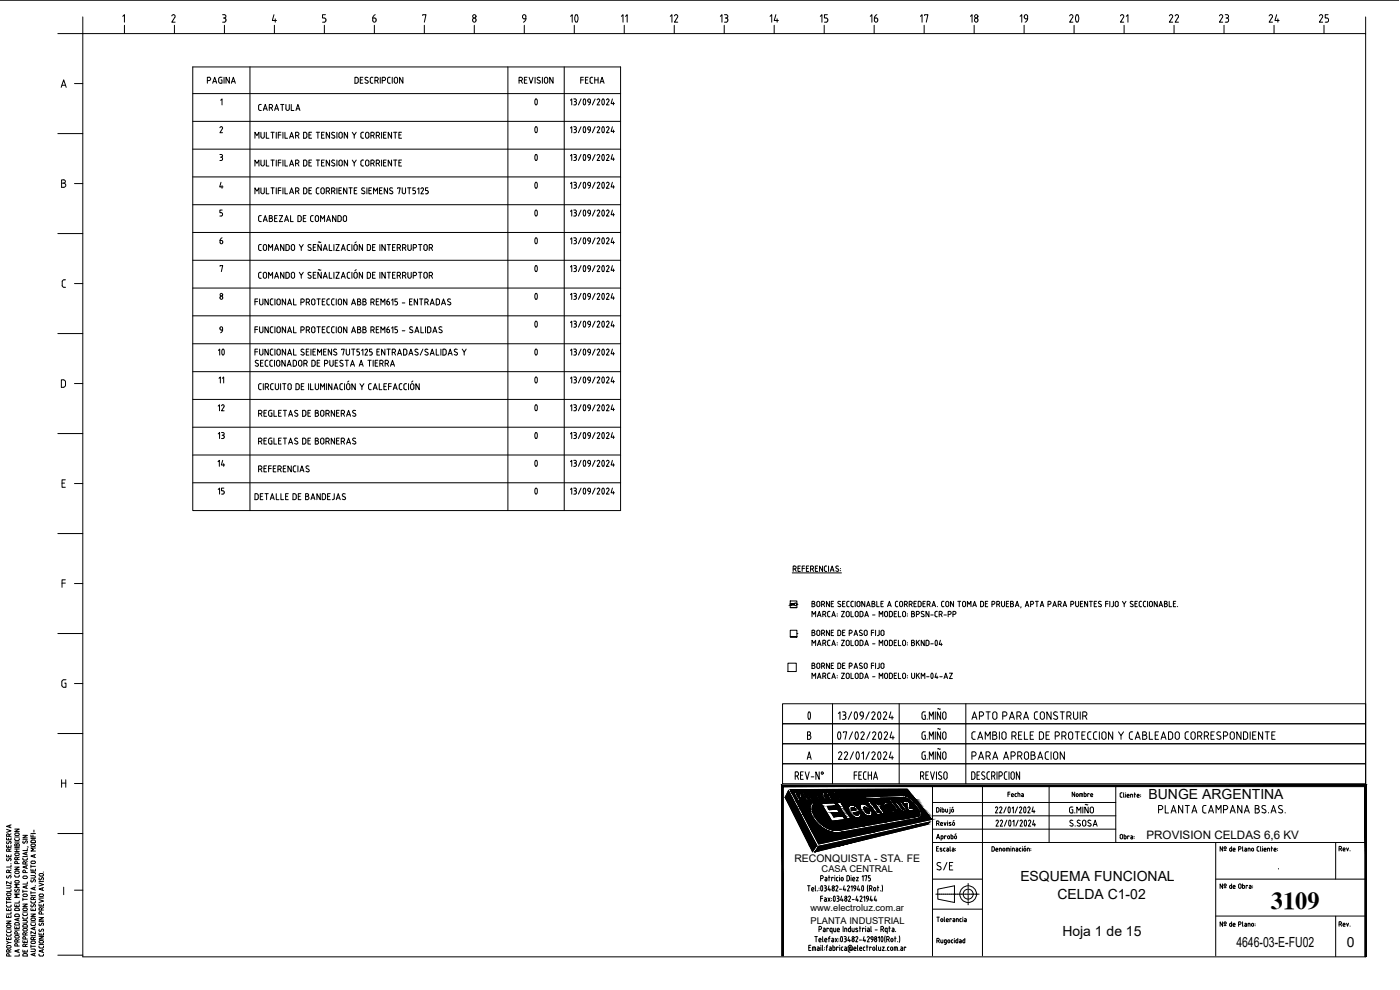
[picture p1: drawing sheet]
<svg xmlns="http://www.w3.org/2000/svg" width="420mm" height="297mm" viewBox="0 0 420 297" stroke-linecap="round" stroke-linejoin="round" font-family="sans-serif">
<defs><g id="words">
<g font-size="7.9">
<text x="167.9" y="8.8">10</text>
<text x="318.2" y="8.8">20</text>
</g>
<text font-size="7.3" x="381.4" y="272.8">3109</text>
<g font-size="7.1">
<text x="156.6" y="33.5">0</text>
<text x="156.6" y="42">0</text>
<text x="156.6" y="58.6">0</text>
<text x="156.6" y="83.6">0</text>
<text x="156.6" y="100.2">0</text>
<text x="62.8" y="108.7">10</text>
<text x="156.6" y="108.7">0</text>
<text x="156.6" y="133.7">0</text>
<text x="156.6" y="150.3">0</text>
<text x="238.1" y="217.7">0</text>
</g>
<g font-size="6.6">
<text x="156.6" y="50.1">0</text>
<text x="156.6" y="66.7">0</text>
<text x="156.6" y="75.1">0</text>
<text x="156.6" y="91.7">0</text>
<text x="156.6" y="116.8">0</text>
<text x="156.6" y="125.2">0</text>
<text x="156.6" y="141.8">0</text>
</g>
<text font-size="5.7" x="304.8" y="8.1">19</text>
<g font-size="5.3">
<text x="110.8" y="7.8">6</text>
<text x="200" y="7.8">12</text>
<text x="214.8" y="7.8">13</text>
<text x="230" y="7.8">14</text>
<text x="244.8" y="7.8">15</text>
<text x="260" y="7.8">16</text>
<text x="275.2" y="7.8">17</text>
<text x="290" y="7.8">18</text>
<text x="335.1" y="7.8">21</text>
<text x="349.6" y="7.8">22</text>
<text x="364.8" y="7.8">23</text>
<text x="379.6" y="7.8">24</text>
<text x="394.8" y="7.8">25</text>
<text x="290.3" y="229">PARA APROBACION</text>
</g>
<g font-size="4.9">
<text x="189.1" y="7.8" transform="rotate(-90 189.1 7.8)">11</text>
<text x="61" y="26.1">PAGINA</text>
<text x="173.2" y="26.1">FECHA</text>
<text x="76.2" y="34.2">CARATULA</text>
<text x="64.2" y="124.5">12</text>
<text x="64.2" y="132.6">13</text>
<text x="64.2" y="141.1">14</text>
<text x="64.2" y="149.6">15</text>
</g>
<text font-size="4.4" x="68.1" y="116.1" transform="rotate(-90 68.1 116.1)">11</text>
<g font-size="4.2">
<text x="344.7" y="239.7">BUNGE ARGENTINA</text>
<text x="306.2" y="264.3">ESQUEMA FUNCIONAL</text>
<text x="317.3" y="269.8">CELDA C1-02</text>
<text x="318.8" y="280.7">Hoja 1 de 15</text>
<text x="371" y="284.2">4646-03-E-FU02</text>
<text x="404.2" y="284.2">0</text>
</g>
<text font-size="3.5" x="344.1" y="251.8">PROVISION CELDAS 6,6 KV</text>
<text font-size="3.1" x="238.4" y="258.5">RECONQUISTA - STA. FE</text>
<g font-size="2.8">
<text x="246.6" y="261.8">CASA CENTRAL</text>
<text x="243.2" y="273.3">www.electroluz.com.ar</text>
<text x="243.3" y="277.1">PLANTA INDUSTRIAL</text>
</g>
</g></defs>
<!-- layer: 0 -->
<g fill="none" stroke="#000" stroke-width=".3">
<path d="M0 .1h419.8M24.8 10.1h385.1v277h-385.1zM237.2 191.1h2h-2v-2h2v2M239.2 190.1h.1M234.9 229.2h175v6h-175zM236.6 237.2l8.5 16.5-1.2 1.9-8.3-16.4zM237.1 236.9l35.2-.1 7.3 9.1-33.9 7.3zM238.3 237.8h1.4a.91 .91 0 0 1 .7 1.4h-.8l.6 1.1h-.6zM238.7 232.8h.5M239 238.2h.5a.46 .46 0 0 1 .3 .7h-.4zM239.2 231.6h-.5v2.2M239.2 231.6a.65 .65 0 0 1 .5 .6 .65 .65 0 0 1-.5 .6"/>
<path d="M239.2 232.8l.4 1M240.3 232.6h.6M241.1 231.6h-.8v2.2h.8M241.6 231.6l.7 2.2 .6-2.2M241.9 238.1h-.5l.4 .7h.5l.1-.3-.5-.4M243.4 233.1h.9M243.7 237.7a1.93 1.93 0 0 1 1.9 2.4 1.91 1.91 0 0 1-1.9-2.4zM244.1 238.1a1.49 1.49 0 0 1 1.1 1.7l-.9-.9zM245.4 237.7h.6l.9 .8-.1-.9h.5l.1 1.3 .7 1.1h-.6l-.5-.9zM245.9 231.6v2.2l-1-2.2v2.2M247.7 237.6l1.4-.1 .3 .5h-.8l.3 .5h.7l.3 .4h-.7l.3 .6h.9l.2 .5h-1.3zM249.9 229.2v6"/>
<path d="M250.2 237.6a1.05 1.05 0 0 1 1.4 .6l-.4 .1-.4-.4a1.36 1.36 0 0 0 .9 1.6v-.5a.47 .47 0 0 1 .5 .4 .47 .47 0 0 1-.2 .5 2.3 2.3 0 0 1-1.8-2.3zM252.1 237.5a1.04 1.04 0 0 1 1.4 .7h-.3l-.5-.3a1.56 1.56 0 0 0 1 1.5v-.4a.48 .48 0 0 1 .5 .3 .48 .48 0 0 1-.3 .6 2.32 2.32 0 0 1-1.8-2.4zM253.6 237.5h.5l1.4 2.1-.5 .1zM255.2 237.5a1.74 1.74 0 0 1 1.7 2.1 1.75 1.75 0 0 1-1.7-2.1zM255.5 237.8a1.44 1.44 0 0 1 1 1.5l-.7-.6zM256.3 232.6h.9M256.7 237.5h.4l1.2 1.1-.7-1.1h.4l1.3 1.9-.3 .1-1.3-1.1 .8 1.1-.4 .1zM257.2 231.6h-.9v2.2M257.7 232.6h.6M258.6 231.6h-.9v2.2h.9M259.9 231.6l-.5 .1a2.11 2.11 0 0 0-.2 1.9l.7 .2M260.6 232.6h1"/>
<path d="M260.6 231.6v2.2M261.6 231.6v2.2M262.1 233.8l.7-2.2 .6 2.2M262.3 233.2h.9M266.6 239.8l.7-.1 2.8 3.9-.6 .1zM269.9 229.2v6M276.8 231.6h-.5v2.2M276.8 231.6a.65 .65 0 0 1 .5 .6 .65 .65 0 0 1-.5 .6h-.5M276.8 232.8l.5 1M277.9 232.6h.5M278.6 231.6h-.7v2.2h.7M279.3 231.6l.6 2.2 .5-2.2"/>
<path d="M279.9 235.8v51M281.1 231.6v2.2M282.6 231.7a.53 .53 0 0 0-.8 0 .53 .53 0 0 0 .1 .8l.5 .4a.54 .54 0 0 1 .1 .8 .54 .54 0 0 1-.8-.1M283.5 231.7h.5a1.88 1.88 0 0 1 0 2h-.5a1.88 1.88 0 0 1 0-2zM289.9 229.2v6M292.1 233.8l.5-.4v-1.4l-.3-.4h-.7v2.2h.5M293.2 232.6h.6M294 231.6h-.8v2.2h.8M294.9 235.8v51M295.5 231.7a.54 .54 0 0 0-.8 0 .54 .54 0 0 0 .1 .8l.6 .4a.54 .54 0 0 1 .1 .8 .54 .54 0 0 1-.9-.1M297 231.6l-.6 .1a2.01 2.01 0 0 0-.1 1.9l.7 .2M298.1 231.6h-.5v2.2"/>
<path d="M298.1 231.6a.65 .65 0 0 1 .5 .6 .65 .65 0 0 1-.5 .6h-.5M298.2 232.8l.4 1M299.2 231.6v2.2M300.3 231.6h-.5v2.2M300.3 231.6a.65 .65 0 0 1 .5 .6 .65 .65 0 0 1-.5 .6h-.5M302.2 231.6l-.6 .1a2.11 2.11 0 0 0-.1 1.9l.7 .2M302.5 238.3h.6M302.8 231.6v2.2M303.1 237.7h-.6v1.3M303.6 238.6h.6l-.2-.4-.4 .1v.5l.6 .2M303.7 231.7h.5a1.88 1.88 0 0 1 0 2h-.5a1.88 1.88 0 0 1 0-2zM304.9 239h.2"/>
<path d="M305.1 238.1l-.5 .3v.5l.3 .1M305.5 238.1l.6 .1v.8M305.5 237.7v1.3M306 231.6v2.2l-1-2.2v2.2M306.6 238.1l.5 .1v.8l-.5-.1v-.3h.5M314.9 235.8v17M322.5 237.7v1.3l-.7-1.3v1.3M323 238.3h.5l-.1 .7-.4-.1zM324 239v-.9h.8l.1 .9M324.5 238.1v.9M325.4 237.7v1.3h.3M325.4 238.1l.5 .1v.7l-.2 .1"/>
<path d="M326.9 238.3l-.5-.2v.9M327.3 238.6h.6l-.1-.4-.4 .1-.1 .5 .6 .2M334.9 235.8v17M336.8 237.9h-.5l-.1 .3v.8l.6 .2M337.2 237.9l.2 1.3M337.8 237.9h.1M337.8 238.3v.9M338.3 238.8h.6l-.1-.3h-.5v.5l.2 .2M338.5 239.2h.4M339.3 239.2v-.9l.6 .1v.8M340.4 238.3h.4M340.5 237.9v1.3"/>
<path d="M341.9 238.6l-.6 .2M341.9 238.6l-.3-.3-.3 .3v.5l.6 .1M342.3 238.5h.1M342.3 239v.1M242.1 240.3h.6l-.6-1.1h.6l.7 1h.5l-1-1.2v-.5l-.4-.6-1.8-.1 1.5 2.5M243.7 240.7l.6 .3a4.3 4.3 0 0 0 1 5.2 7.7 7.7 0 0 0 6.8 2.9l23.3-4.2a.72 .72 0 0 0 .6-.4 .72 .72 0 0 0-.1-.8 7.9 7.9 0 0 0-4.7-4.5l-11.4 .5-.3-.6 11.7-.4a7.8 7.8 0 0 1 5.4 5.6l-.2 .8-.7 .4-23.2 4.2a8.6 8.6 0 0 1-9.4-7l.1-.7zM245.7 253.9l33.4-7.3-.8 .8-33.8 8.2zM246.4 241.1l4-.3 .6 1-2.7 .2 .6 .9 2.4-.1 .6 1-2.4 .1 .8 1.2 2.6-.3 .7 1.1-3.9 .5zM250.9 249.2h.1M251.1 240.8l1.2-.1 3.1 4.9-1.1 .2zM254.9 241.8a2.6 2.6 0 0 1 3.3 1.8l-2.1 .2 .5 .5a.51 .51 0 0 0 .6 .4 .51 .51 0 0 0 .4-.6l.8-.1a1.2 1.2 0 0 1-.6 1.4 1.2 1.2 0 0 1-1.5-.3l-.9-.8a1.96 1.96 0 0 1-.5-2.5zM255.7 242.5l.5-.1 .7 .6-1.2 .2z"/>
<path d="M258.3 241.3a2.25 2.25 0 0 1 2.8 1.2l-1 .1a.52 .52 0 0 0-.4-.4 .52 .52 0 0 0-.5 .2l.8 1.3a.5 .5 0 0 0 .4 .4 .5 .5 0 0 0 .5-.2l-.2-.7 .8-.1a1.09 1.09 0 0 1 0 1.5 1.09 1.09 0 0 1-1.5 0 2.6 2.6 0 0 1-1.7-3.3zM262.7 243.9l.6 .5 .7 .1M262.8 244l-1.5-2.1-.4 .1-.5-.6 .4-.1-.6-.9 .9-.1 .6 .9h.5l.4 .6h-.4l1.2 1.7 .6 .2 .5 .7-.6 .1M263.6 241.4l-.2-.3h-.8l2.2 3.2 .8-.1-1.3-1.8 .1-.4h.4M263.6 241.4h.1M263.7 241.4l.4-.5 .7 1M264.8 242h.1M265.3 240.9a2.64 2.64 0 0 1 3.1 2.5 .93 .93 0 0 1-.8 .7 .93 .93 0 0 1-.9-.5l-1.2-1.2a1.3 1.3 0 0 1-.2-1.5zM266.2 241.4l.7 .2 .7 .9a.48 .48 0 0 1 .1 .7 .48 .48 0 0 1-.7 0l-.7-.3-.5-.9a.39 .39 0 0 1 0-.5 .39 .39 0 0 1 .4-.1M268 244.1h.8l.3 .3h-.7l1.1 .4 .4 .6-.1 .4-.7-.1-.4-.5 .3-.1 .3 .4 .1-.2-.9-.3zM268.5 240.7l.7-.1 1.4 2 .6 .2v-.3l-1.4-1.9 .7-.1 2 2.8-.6 .1-.3-.4v.3a.9 .9 0 0 1-1.4-.4zM268.5 244h.1"/>
<path d="M270 245.5l.5 .2-.3 .1zM270.1 243.7a.85 .85 0 0 1 1.2 .9h.3l.6 .8-.3 .1-.5-.6-.4-.1 .6 .7-.4 .1-1.2-1.6zM270.3 244l.5-.1 .3 .5-.4 .2zM270.8 240.5l1.7-.1 .5 .6 .1 1.5 .9-.1 .5 .6-1.7 .3-.5-.8-.1-1.5-.9 .1zM271.7 243.5h.4l1.1 1.4 .4-.1 .3 .3-.8 .2zM272.1 245.1h.3l.2 .2-.2 .1zM273.7 244.8h.3l.3 .3zM279.9 240.8h55M279.9 244.8h55M279.9 248.8h55M279.9 252.8h130M281.1 251.7l.4-1.4 .5 1.4"/>
<path d="M281.1 247.1l.5-.1 .2-.5-.7-.2v1.4M281.1 242.3l.7 .2v.7l-.2 .4-.5 .1zM281.1 254.6h.4M281.2 251.3h.6M281.5 247.1l.3 .6M281.7 254h-.6v1.4h.6M282.3 247.2h.6l-.2-.4-.4 .1v.5l.6 .3M282.3 242.3v.1M282.3 242.8v.9M282.3 258.9a.6 .6 0 0 0-.8-.1 .6 .6 0 0 0 0 .9l.7 .4a.56 .56 0 0 1 .1 .8 .56 .56 0 0 1-.9 0l-.2-.1M282.4 251.7l.6-.2-.1-.7h-.5v1.3M282.7 254.6h-.6l.6 .5v.2h-.6"/>
<path d="M282.7 242.3v1.4l.5-.1 .1-.7-.6-.1M283.3 246.8l.3 .9 .3-.9M283.6 254.5l-.4 .2v.5l.4 .2M283.8 242.8v.7l.6 .2v-.9M283.9 250.9l-.4-.1v.9M284.2 254.5l.4 .1 .1 .8-.5-.1v-.3l.5-.1M284.2 258.8l-1 2.2M284.4 246.3v.1M284.4 246.8v.9M284.4 250.9h.5l-.1 .7-.4-.1zM284.9 247.1l.5 .4-.6 .1M284.9 259.8h.8"/>
<path d="M285.1 254l.2 1.4M285.1 242.8v1l-.3 .3M285.1 242.3v.1M285.4 246.8h-.5v.3M285.4 250.3v1.4l.5-.1 .1-.7-.6-.1M285.6 242.9h.5l-.1 .7-.4-.1zM285.8 254.5l.5 .1v.8l-.5-.1v-.3l.5-.1M285.9 246.9h.5l-.1 .7-.4-.1zM286 258.8h-1.1v2.2h1.1M286 242.2l-.3 .2M286.3 246.2l-.3 .2M286.5 250.9h.5l-.1 .7-.4-.1z"/>
<path d="M286.8 254.6v.1M286.8 255.2h.1M286.9 250.2l-.3 .2M297.7 254l.7 .2v.8l-.2 .3-.5 .1zM298.7 242.4l.4-.3 .3 .4-.7 1.4h.7M298.9 254.8v.4M298.9 255.2l.6 .2M298.9 254.8l.3-.3 .3 .3-.6 .1M298.9 246.4l.4-.3 .3 .2v.4l-.7 1.2h.7M299.9 255.4v-.9l.6 .1v.8M300 242.4l.3-.3 .4 .4-.7 1.4h.7M300.2 246.4l.3-.3 .3 .2-.6 1.6h.7"/>
<path d="M301.6 254.8v.3M301.6 254.8l-.2-.3h-.3l-.1 .6 .3 .3 .3-.3M302 242.1l-.8 1.8M302 255.4v-.9h.8l.1 .9M302.2 246.1l-.8 1.8M302.5 254.5v.9M302.7 243.8l-.2-.8 .4-.9 .3 .9-.2 .8M302.7 243.8h.4M302.9 246.2l.1-.1a1.06 1.06 0 0 1 0 1.7l-.3-.8zM303.4 254v.1M303.4 254.5v.9M303.8 242.5l.3-.4v1.8"/>
<path d="M303.8 255.4v-.9l.6 .1v.8M304 246.5l.3-.4v1.8M304.9 254.5l.5 .1 .1 .8-.5-.1v-.3l.5-.1M305.4 242.1l-.7 1.8M305.6 246.1l-.7 1.8M305.9 242.4l.4-.3 .3 .4-.7 1.4h.7M306.1 246.4l.4-.3 .3 .2-.7 1.6h.7M306.4 254.5l-.5 .2 .1 .6 .4 .1M306.8 254v.1M306.8 254.5v.9M307.3 254.6h.5l-.1 .7-.4-.1zM307.4 243.8l-.2-.8 .3-.9 .4 .9-.2 .8"/>
<path d="M307.4 243.8h.3M307.6 246.2v-.1a1.06 1.06 0 0 1 0 1.7l-.2-.8zM307.7 253.9l-.3 .2M308.3 255.4v-.9l.6 .1v.8M308.5 242.4l.3-.3 .4 .4-.8 1.4h.8M308.6 246.4l.4-.3 .4 .4-.8 1.4h.8M309.4 254.6v.1M309.4 255.2h.1M310.1 242.1l-.4 1.4h.9M310.3 246.1l-.4 1.4h.9M310.3 243.1v.8M310.5 247.1v.8"/>
<path d="M321.7 242.9h.3v1h-.8l-.2-.5M322 246.2a.47 .47 0 0 0-.7-.1 .47 .47 0 0 0 0 .7l.5 .3a.5 .5 0 0 1 0 .8 .5 .5 0 0 1-.7-.2M322 242.1l-.9 .3-.1 1M322.6 243.8v.1M322.7 247.8v.1M323.2 243.9v-1.8l.6 1 .6-1v1.8M324.2 246.2a.47 .47 0 0 0-.7-.1 .47 .47 0 0 0 0 .7l.6 .3a.5 .5 0 0 1-.1 .8 .5 .5 0 0 1-.7-.2M325 242.1v1.8M325.1 246.1a.5 .5 0 0 1 .8 .5v.8a.51 .51 0 0 1-.5 .5 .51 .51 0 0 1-.5-.5v-.8zM326.5 241.4h-.8M326.6 242.1v1.8l-1-1.8v1.8M327.2 243.4v-.8a.5 .5 0 0 1 .5-.5 .5 .5 0 0 1 .5 .5v.8"/>
<path d="M327.2 243.4a.5 .5 0 0 0 .5 .5 .5 .5 0 0 0 .5-.5M327.4 246.2a.47 .47 0 0 0-.7-.1 .47 .47 0 0 0 0 .7l.5 .3a.49 .49 0 0 1 0 .8 .49 .49 0 0 1-.7-.2M328.1 247.9l.6-1.8 .6 1.8M328.2 247.4h.9M336.9 250.7v.6M336.9 250.7l-.2-.3h-.3l-.2 .9 .3 .4 .4-.4M337.4 250.3v1.4h.4l.1-.8-.5-.1M338.9 250.9l-.5-.1v.9M339.4 250.8l.5 .1v.8l-.5-.1v-.3l.5-.1M340.4 250.9v.1M340.4 251.5v.1M347.7 242.9h.6a.62 .62 0 0 0 .7-.6 .62 .62 0 0 0-.7-.6h-.6v2.2"/>
<path d="M349.7 241.7v2.2h1M351.5 243.9l.7-2.2 .8 2.2M351.7 243.3h1M355 241.7v2.2l-1.3-2.2v2.2M355.7 241.7h1.3M356.3 241.7v2.2M357.7 243.9l.7-2.2 .8 2.2M357.9 243.3h1.1M361.9 241.7h-.7l-.2 .5v1.4l.9 .3M362.7 243.9l.8-2.2 .7 2.2M362.9 243.3h1.1M364.8 252.8v34"/>
<path d="M365 243.9v-2.2l.7 1.2 .7-1.2v2.2M366.9 254v1.4l-.7-1.4v1.4M367.2 242.9h.6M367.4 255.2h.6M367.8 241.7h-.6v2.2M367.8 241.7a.63 .63 0 0 1 .7 .6 .63 .63 0 0 1-.7 .6M369 254.7v.4M369.2 243.9l.8-2.2 .7 2.2M369.4 243.3h1.1M369.6 254v1.4l-.4-.1-.2-.2M369.6 254.5h-.4l-.2 .2M370.1 254.9h.6l-.2-.4-.4 .1v.6l.6 .2"/>
<path d="M371.7 254.8l.6-.1 .1-.5-.7-.2v1.4M372.7 241.7v2.2l-1.2-2.2v2.2M372.9 254l.2 1.4M373.5 243.9l.7-2.2 .7 2.2M373.6 254.5l.5 .1v.8l-.5-.1v-.3l.5-.1M373.7 243.3h1M374.6 255.4v-.9l.5 .1 .1 .8M375.7 254.6h.5l-.1 .7-.4-.1zM376.7 241.7h.6a.5 .5 0 0 1 .5 .5 .5 .5 0 0 1-.5 .5 .63 .63 0 0 1 .7 .6 .63 .63 0 0 1-.7 .6h-.6zM376.7 242.7h.6M377.9 254l-.5 .1-.1 .3v.8l.6 .2M378.3 254l.2 1.4"/>
<path d="M378.7 243.7l.8 .2M378.9 254v.1M378.9 254.5v.9M379.4 254.9h.6l-.2-.4-.4 .1v.6l.6 .2M379.7 243l.2 .5-.4 .4M379.8 241.8a.59 .59 0 0 0-.8-.1 .59 .59 0 0 0 0 .9l.7 .4M380.4 255.4v-.9l.6 .1v.8M380.7 243.8v.1M381.5 243.9l.7-2.2 .7 2.2M381.5 254.5h.4M381.6 254v1.4M381.7 243.3h1"/>
<path d="M382.4 254.9h.6l-.2-.4-.4 .1v.6l.6 .2M383.4 254.6v.1M383.4 255.2h.1M384.7 243a.56 .56 0 0 1 .1 .8 .56 .56 0 0 1-.9 0l-.2-.1M384.8 241.8a.59 .59 0 0 0-.8-.1 .59 .59 0 0 0 0 .9l.7 .4M385.7 243.8v.1M400.9 252.8v11M401.9 254.7h.5l.2-.6-.7-.1v1.3M402.3 254.7l.3 .6M403.1 254.9h.6l-.2-.5-.4 .1v.6l.6 .2M404.1 254.4l.3 .9 .3-.9M405.2 255.2v.1"/>
<path d="M242.3 265.8h.8M242.7 265.8v1.5M243.6 266.8h.6v-.4l-.4-.1-.2 .8M243.6 267.1l.6 .2M244.7 265.8v1.4M244.7 267.1l.2 .2M245.3 267.2v.1M245.8 278.8h.4M245.8 266.5h.1M245.8 267.1v.1M246.2 278.8l.3-.2v-.4l-.7-.2v1.5M246.3 263.6l.7-.2-.1-.6-.6-.1v1.6"/>
<path d="M246.3 269.6h.6M246.4 265.8h.1a.93 .93 0 0 1 0 1.5l-.2-.8zM246.9 268.9h-.6v1.5M247.1 278.5h.4l.2 .3v.7h-.6v-.4l.6-.1M247.4 265.8l.6 .1v.4l-.3 .2M247.5 269.4h.4l.1 .3v.7h-.4M247.5 266.5h.2M247.6 263.2l.4 .1 .2 .2v.8h-.4M247.7 266.4l.3 .4M247.8 263.8h.4M247.8 263.8l-.3 .2 .3 .3M248 266.8v.2"/>
<path d="M248 267l-.1 .3h-.5M248 269.9l-.5 .1 .1 .4M248.5 269.4l.6 1M248.6 278.7v-.2h-.5v1M248.6 263.2h.5M248.8 265.8l-.3 1.2h.8M248.8 262.7v1.6M249 266.6v.7M249.1 269.4l-.6 1M249.6 269.6h.1M249.6 270.2v.1M249.7 279.5l-.6-.1 .1-.9h.5v1.6"/>
<path d="M249.9 266.5a.38 .38 0 0 1 .5 .4 .38 .38 0 0 1-.6 .3zM250.1 263.4v-.2h-.5v1.1M250.2 278.5v.9l.6 .1v-1M250.2 268.9h.1a.92 .92 0 0 1 0 1.5l-.2-.8zM250.5 262.7v.1M250.5 263.2v1.1M251 264l.3 .3M251.2 265.8l.3 .3-.7 1.2h.7M251.2 265.7l-.4 .3M251.2 268.9h.3M251.3 264.3h.2M251.3 278.8l.1 .7h.5"/>
<path d="M251.3 278.8l.3-.3 .3 .3M251.3 269.6h.2M251.5 263.2l-.5 .2v.6M251.5 268.9l.3 .3-.3 .4M251.5 269.6l.3 .1v.6l-.6 .1M251.9 278.8v.2h-.6M251.9 266.8h.7M252 262.7v.1M252 263.2v1.1M252.4 263.6v.3M252.4 263.6l.2-.3h.3l.2 .6-.4 .4-.3-.4M252.6 268.9l-.3 1.2h.8"/>
<path d="M252.8 269.7v.7M253 278v1.5M253.4 265.8l-.4 1.2h.8M253.5 279.5v-1l.6 .1v.9M253.6 266.6v.7M253.7 269.6a.38 .38 0 0 1 .5 .4 .38 .38 0 0 1-.6 .3zM254.2 262.7l.5 .1 .2 .4v.9l-.4 .2h-.3zM254.3 266l.3-.3 .3 .2-.6 1.4h.6M254.9 268.9l.4 .3-.7 1.2h.7M255 268.9l-.4 .2M255.2 278v1.5h-.5l-.1-.9 .6-.1M255.4 266.1l.3-.3v1.5"/>
<path d="M255.4 262.7v.1M255.4 263.2v1.1M255.7 278.5v.9l.6 .1v-1M255.7 269.9h.7M255.9 263.8h.6l-.1-.5-.5 .1v.6l.6 .3M256.8 266.6h-.3a.39 .39 0 0 1-.3-.5 .39 .39 0 0 1 .6-.2v.2a1.02 1.02 0 0 1-.4 1.2M257 263.2h.6l-.6 1.1h.6M257 278.5l.4 .1M257 278.5l-.2 .3 .6 .6-.6 .1M257.2 268.9l-.4 1.2h.8M257.4 269.7v.7M257.6 265.8l-.3 1.2h.8"/>
<path d="M257.9 266.6v.7M257.9 278.5h.5M258.1 278v1.5M258.4 268.9l-.3 .2M258.4 268.9l.3 .3-.6 1.2h.6M258.7 263.1l.3-.4v1.6M258.8 265.8a.93 .93 0 0 1 0 1.5l-.2-.8zM259.2 269.2l.3-.3v1.5M259.3 278.7v-.2h-.4v1M259.5 262.9v-.2h.6l-.3 1.6M259.8 278v.1M259.8 278.5v1"/>
<path d="M260.3 269.7a.39 .39 0 0 1-.3-.5 .39 .39 0 0 1 .6-.2v.7h-.3M260.3 278.5h.5l.1 .3v.7h-.6v-.4l.6-.1M260.5 265.6l-.2 .7 .2 1.2M260.6 269.7l-.4 .7M260.9 266.6l.8-.2-.2-.6h-.6v1.5M261.2 262.7h-.6v.7l.5 .1 .1 .3-.1 .4-.5 .1M261.4 278l.1 1.5M261.4 266.6l.3 .7M261.4 268.9l-.3 1.2h.8M261.6 269.7v.7M262.2 266.6v.4M262.2 266.6l.1-.3h.4l.1 .7-.3 .3-.3-.3"/>
<path d="M262.6 279h.7M262.7 268.9l-.3 1.2h.7M262.9 269.7v.7M263.3 266.3h.5M263.4 265.8v1.5M264.2 267.2v.1M264.4 278.8l.7-.2-.1-.6h-.6v1.5M264.7 265.6l.2 .7-.2 1.2M264.8 278.8l.4 .7M266.3 279.5l-.6-.1 .1-.9h.5v1.6M266.7 278.5h.5M266.9 278v1.5"/>
<path d="M267.8 278.5h.2M268 278.5l.3 .1v.9h-.5v-.4l.5-.1M268.8 279.4v.1M279.9 263.8h15M279.9 272.8h15M280.8 268.3h3.6M281.2 275.2h.7M281.5 266.8l4.9-1v5l-4.9-1zM281.5 275.2v1.3M282.5 275.7l.4 .1-.1 .7-.4-.1zM283.4 275.2l.2 1.3M284 276.1h.6l-.1-.4-.5 .1v.5l.6 .2"/>
<path d="M284.5 268.3h3.3M285.5 275.8l-.4-.2v.9M286 275.6l.5 .2 .1 .7h-.6v-.4h.6M287 276.5v-.9l.6 .2v.7M287.9 268.3h4.3M288.5 275.6l-.4 .3v.5l.4 .1M289 275.2v.1M289 275.6v.9M289.5 275.6l.5 .2v.7h-.5v-.4h.5M290.6 265.1v.8M290.6 266.2v.2M290.6 266.7v1.2"/>
<path d="M290.6 268.2v.2M290.6 268.7v1.2M290.6 270.2v.2M290.6 270.7v.8M292.3 268.3h1.6M364.8 263.8h45.1M364.8 274.9h45.1M366.9 276.6v1.3l-.7-1.3v1.3M366.9 265.2v1.4l-.7-1.4v1.4M367.4 277.7h.6M367.4 266.3h.6M369 265.9v.4"/>
<path d="M369 277.3v.4M369.6 276.6v1.3h-.4l-.2-.2M369.6 277l-.4 .1-.2 .2M369.6 265.2v1.4l-.4-.1-.2-.2M369.6 265.7h-.4l-.2 .2M370.1 277.5h.6l-.2-.4-.4 .1v.5l.6 .2M370.1 266.1h.6l-.2-.4-.4 .1v.5l.6 .3M371.8 265.4l.3-.2 .3 .2-.1 1.1-.5-.1zM372.1 276.6h-.4v1.3M372.1 276.6l.3 .2v.3l-.7 .2M372.9 276.6l.2 1.3M372.9 265.2v1.4l.5-.1 .1-.7-.6-.1"/>
<path d="M373.6 277l.5 .2v.7h-.5v-.4h.5M374.4 265.8l-.4-.1v.9M374.6 277.9v-.9l.5 .2 .1 .7M374.9 265.7l.6 .2v.7l-.6-.1v-.3l.6-.1M375.7 277.2h.5l-.1 .7-.4-.1zM375.9 265.8v.1M375.9 266.3v.1M376.7 277.2v.1M376.7 277.7v.1M383.7 260.6v.1M400.9 274.9v12.1M401.9 277.3l.5-.1 .2-.5-.7-.1v1.3"/>
<path d="M402.3 277.3l.3 .6M403.1 277.5h.6l-.2-.5-.4 .1v.6l.6 .2M404.1 277l.3 .9 .3-.9M405.2 277.8v.1M242.7 284.3h.5M243.3 283.6h-.6v1.6h.6M243.8 285.2v-1.1l.9 .2 .1 .9M244.3 284.1v1.1M244.5 281h.8M244.9 281v1.6M245.3 284.1l.4 .1 .2 .3v.7l-.6-.1v-.4h.6M245.8 282.1h.6l-.1-.5-.5 .1v.6l.6 .3"/>
<path d="M246.3 283.6v.1M246.3 284.1v1.1M246.8 283.6v1.4M246.8 285l.2 .2M246.9 281l.2 1.6M247.4 284.3v.1M247.4 284.9v.1M247.5 282.1h.6l-.1-.5-.4 .1-.1 .6 .6 .3M247.9 284.1h.5M248.4 283.6l-.3 .4v1.2M248.6 281.5h.5M248.9 284.1h.3"/>
<path d="M249.1 281l-.3 .3v1.3M249.2 284.1l.3 .2v.9l-.6-.1v-.4h.6M249.6 281.5l.5 .1 .1 .2v.8l-.6-.1v-.4h.6M250 283.6v1.6l.5-.1 .1-.8-.6-.2M250.7 281.5l.6 1.1M251.3 281.5l-.6 1.1M251.5 284.3v-.2h-.4v1.1M251.8 281.7v.1M251.8 282.3v.1M252 283.6v.1M252 284.1v1.1M252.5 281a.92 .92 0 0 1 0 1.5l-.3-.7z"/>
<path d="M253 284.1l-.5 .2v.6l.5 .3M253.3 281h.5l.2 .3-.2 .4h-.3M253.5 284.1l.4 .1 .2 .3v.7l-.6-.1v-.4h.6M253.7 281.7l.2 .2v.5l-.6 .2M254.8 281l-.4 1.2h.8M255 284.2l.4-.1v.9l-.2 .2-.3-.3zM255 281.9v.7M255.4 285l.3 .1 .1-.8a.63 .63 0 0 0-.6-.7 .63 .63 0 0 0-.7 .7l.1 1 .5 .4M255.9 281.7a.38 .38 0 0 1 .5 .5 .38 .38 0 0 1-.6 .2zM256.3 284.5v.4M256.3 284.9l.6 .3M256.3 284.5l.3-.4 .3 .6h-.6"/>
<path d="M256.8 281.3l.3-.3 .3 .4-.6 1.2h.6M257.4 283.6l.1 1.6M257.9 282.1h.6M258 284.7h.6l-.1-.5-.5 .1v.6l.6 .3M259.3 281l-.3 1.2h.8M259.6 284.1l-.5 .2v.6l.5 .3M259.6 281.9v.7M260 284.1h.5M260.2 283.6v1.6M260.3 281.3l.3-.3 .3 .2-.6 1.4h.6M261.5 284.3v-.2h-.5v1.1M261.9 284.8l.1-.5 .2-.2 .3 .2 .1 .5"/>
<path d="M261.9 284.8l.3 .4 .4-.4M262 281.9h-.3a.39 .39 0 0 1-.3-.6 .39 .39 0 0 1 .6-.1v.2a1.02 1.02 0 0 1-.5 1.2M262.5 282.1v.1M262.5 282v-.1a.36 .36 0 0 1 .5 0 .36 .36 0 0 1 0 .5 .36 .36 0 0 1-.5 0v-.2M263 283.6l.2 1.6M263.6 281.4l.3-.4v1.6M263.7 284.1v.9l.6 .2v-1.1M264.6 281a.93 .93 0 0 1 0 1.5l-.2-.7zM264.8 284.1h.6l-.6 1.1h.6M265.6 280.8l-.1 .8 .1 1.1M265.9 285.1v.1M266.1 281.9l.7-.2-.1-.6-.6-.1v1.6"/>
<path d="M266.6 281.9l.3 .7M266.8 284.1l-.4 .2-.1 .6 .5 .3M267.3 284.5v.3M267.3 284.5l.1-.3h.4l.1 .6M267.3 284.8l.3 .4 .3-.4M267.5 281.6h.3l.2 .3v.5l-.3 .2-.3-.4zM268.4 285.2v-1.1l.9 .2v.9M268.5 281.5h.4M268.6 281v1.6M268.9 284.1v1.1M269.4 282.5v.1M269.8 285.1v.1"/>
<path d="M269.9 280.8l.1 .8-.1 1.1M270.4 284.1l.4 .1 .1 .3v.7h-.4M270.5 284.7h.4M270.5 284.7l-.2 .2 .2 .3M271.9 284.3v-.2h-.5v1.1M281.2 282.3h.3M281.5 281.5h-.3v1.4M281.5 281.5l.4 .4-.4 .4M281.6 282.3l.3 .6M282.4 282v.8l.2 .1h.4v-.9M284 282.9l-.6-.1 .1-.8h.5v1.1l-.5 .2M284.5 282.3l.3-.3 .3 .3"/>
<path d="M284.5 282.3v.4l.3 .2 .2-.2 .1-.4M286 282l-.5 .3 .1 .5 .4 .1M286.4 281.5v.1M286.4 282v.9M287.5 281.5v1.4h-.5l-.1-.8 .6-.1M288 282l.5 .1v.8l-.5-.1 .1-.4M288.1 282.4h.4M289.5 281.5v1.4h-.4l-.1-.8 .5-.1"/>
<circle cx="246.7" cy="232" r=".34"/>
<circle cx="367.6" cy="254.4" r=".35"/>
<circle cx="250" cy="266.1" r=".33"/>
<circle cx="253.8" cy="269.2" r=".33"/>
<circle cx="290.6" cy="268.3" r="2.5"/>
<circle cx="290.6" cy="268.3" r="1.5"/>
<circle cx="367.6" cy="265.6" r=".35"/>
<circle cx="367.6" cy="277" r=".35"/>
<circle cx="256" cy="281.3" r=".33"/>
<circle cx="262.8" cy="281.3" r=".33"/>
</g>
<!-- layer: TEXTOS -->
<g fill="none" stroke="#000" stroke-width=".3">
<path d="M24.8 5.1v5h-7.4M36.9 4.9l.4-.5v2.3M37.3 7.6v2.5M51.6 4.8a.51 .51 0 0 1 .7-.4 .51 .51 0 0 1 .2 .8l-.9 1.5h1M52.3 7.6v2.5M66.8 4.4h.5a.5 .5 0 0 1 .5 .5 .5 .5 0 0 1-.5 .5M67 5.4h.3M67.3 5.4a.64 .64 0 0 1 .5 .6 .64 .64 0 0 1-.5 .7h-.5M67.4 7.6v2.5M82.2 4.4l-.5 1.8h1.3M82.3 7.6v2.5M82.6 5.7v1"/>
<path d="M97.3 7.6v2.5M97.7 4.4h-.9v1l.8 .1 .2 .7-.2 .4-.8 .1M112.4 7.6v2.5M126.9 4.7v-.3h.9l-.5 2.3M127.3 7.6v2.5M142.3 7.6v2.5M157.4 7.6v2.5M157.8 5.6l-.2 .6-.5 .5M157.8 4.9a.58 .58 0 0 0-.7-.4 .58 .58 0 0 0-.4 .7 .58 .58 0 0 0 .6 .5h.5v-.8M187.3 7.6v2.5M202.4 7.6v2.5M217.3 7.6v2.5"/>
<path d="M232.3 7.6v2.5M247.4 7.6v2.5M262.4 7.6v2.5M277.3 7.6v2.5M292.4 7.6v2.5M337.4 7.6v2.5M352.4 7.6v2.5M367.3 7.6v2.5M382.4 7.6v2.5M397.4 7.6v2.5M409.9 5.1v5M18.4 26.2l.7-2.2 .8 2.2"/>
<path d="M18.6 25.6h1M22.4 25.1h2.4M17.4 40.1h7.4M18.5 54h.6a.5 .5 0 0 1 .5 .5 .5 .5 0 0 1-.5 .5 .62 .62 0 0 1 .6 .6 .62 .62 0 0 1-.6 .6h-.6zM18.5 55h.6M22.4 55.1h2.4M17.4 70.1h7.4M18.7 85.6l.2 .5 .8 .1M19.7 84l-1 .2v1.4M22.4 85.1h2.4M17.4 100.1h7.4M18.4 114h.8l.4 .4v1.4l-.4 .3-.8 .1z"/>
<path d="M22.4 115.1h2.4M17.4 130.1h7.4M18.6 145h.8M19.6 144h-1v2.2h1M22.4 145.1h2.4M17.4 160.1h7.4M18.6 175h1M19.6 174h-1v2.2M22.4 175.1h2.4M237.8 171.9h14.7M238.5 169.8h-.5v1.6M238.5 169.8a.45 .45 0 0 1 .4 .5 .45 .45 0 0 1-.4 .4h-.5"/>
<path d="M238.6 170.7l.3 .7M239.5 170.5h.5M240.2 169.8h-.7v1.6h.7M240.7 170.5h.8M241.5 169.8h-.8v1.6M242 170.5h.5M242.7 169.8h-.7v1.6h.7M243.7 169.8h-.4v1.6M243.7 169.8a.45 .45 0 0 1 .5 .5 .45 .45 0 0 1-.5 .4h-.4M243.8 170.7l.4 .7M244.7 170.5h.5M245.4 169.8h-.7v1.6h.7"/>
<path d="M246.9 169.8v1.6l-.9-1.6v1.6M247.4 170.2v.8M247.4 171l.2 .4h.5M247.8 169.8h.3M247.8 169.8l-.4 .4M248.7 169.8v1.6M249.2 171.4l.5-1.6 .6 1.6M249.4 171h.7M251.6 169.9a.43 .43 0 0 0-.6 0 .43 .43 0 0 0 0 .6l.5 .3a.45 .45 0 0 1 0 .7 .45 .45 0 0 1-.7-.2M252.3 170.5v.1M252.3 171.2v.1M17.4 190.1h7.4"/>
<path d="M243.7 180.4l.8 .2v.4l-.3 .1a.45 .45 0 0 1 .4 .5 .45 .45 0 0 1-.4 .4h-.5zM243.7 185.1v-1.7l.5 .9 .6-.9v1.7M243.7 189.1l.8 .1v.4l-.3 .2a.45 .45 0 0 1 .4 .4 .45 .45 0 0 1-.4 .5h-.5zM243.7 193.7v-1.6l.5 .9 .6-.9v1.6M243.7 199l.8 .1v.4l-.3 .2a.44 .44 0 0 1 .4 .4 .44 .44 0 0 1-.4 .5h-.5zM243.7 181.1h.4M243.7 189.8h.4M243.7 199.7h.4M245.3 185.1l.6-1.7 .5 1.7M245.3 193.7l.6-1.6 .5 1.6M245.4 180.5a.45 .45 0 0 1 .6 .4v.7a.45 .45 0 0 1-.4 .4 .45 .45 0 0 1-.5-.4zM245.4 189.1a.45 .45 0 0 1 .6 .4v.7a.45 .45 0 0 1-.4 .5 .45 .45 0 0 1-.5-.4z"/>
<path d="M245.4 199a.45 .45 0 0 1 .6 .4v.7a.45 .45 0 0 1-.4 .5 .45 .45 0 0 1-.5-.5zM245.5 184.6h.7M245.5 193.3h.7M246.6 181.3h.4M246.6 190h.4M246.6 199.9h.4M246.9 184.3h.5a.44 .44 0 0 0 .4-.4 .44 .44 0 0 0-.4-.5h-.5v1.7M246.9 193h.5a.45 .45 0 0 0 .4-.5 .45 .45 0 0 0-.4-.4h-.5v1.6M247 180.4h-.4v1.6M247 189.1h-.4v1.6M247 199h-.4v1.6M247 180.4a.45 .45 0 0 1 .5 .5 .45 .45 0 0 1-.5 .4"/>
<path d="M247 189.1a.45 .45 0 0 1 .5 .4 .45 .45 0 0 1-.5 .5M247 199a.45 .45 0 0 1 .5 .4 .45 .45 0 0 1-.5 .5M247.1 181.3l.4 .7M247.1 190l.4 .7M247.1 199.9l.4 .7M247.5 184.3l.3 .8M247.5 193l.3 .7M248.4 193.3l.2 .4h.5M248.9 180.4v1.6l-.9-1.6v1.6M248.9 189.1v1.6l-.9-1.6v1.6M248.9 199v1.6l-.9-1.6v1.6M249.1 183.4l-.5 .1-.2 .3v1.1l.7 .2"/>
<path d="M249.1 192.1l-.7 .2v1M249.5 181.1h.5M249.5 189.8h.5M249.5 199.7h.5M249.6 185.1l.6-1.7 .5 1.7M249.6 193.7l.6-1.6 .5 1.6M249.8 184.6h.8M249.8 193.3h.8M250.2 180.4h-.7v1.6h.7M250.2 189.1h-.7v1.6h.7M250.2 199h-.7v1.6h.7M251.3 184.2h.1"/>
<path d="M251.3 184.8v.1M251.3 192.8v.1M251.3 193.4v.1M251.4 189.1l.9 .2v.9l-.2 .4-.7 .1zM251.4 199l.9 .2v.9l-.2 .4-.7 .1zM252.3 180.5a.43 .43 0 0 0-.7 0 .43 .43 0 0 0 0 .6l.5 .3a.44 .44 0 0 1 0 .7 .44 .44 0 0 1-.7-.3M252.5 183.4h.9l-.9 1.7h.9M252.5 192.1h.9l-.9 1.6h.9M252.9 181.1h.5M252.9 189.8h.5M252.9 199.7h.5M253.6 180.4h-.7v1.6h.7"/>
<path d="M253.6 189.1h-.7v1.6h.7M253.6 199h-.7v1.6h.7M254.2 183.5a.45 .45 0 0 1 .7 .4v.7a.45 .45 0 0 1-.5 .4 .45 .45 0 0 1-.4-.4zM254.2 192.2a.45 .45 0 0 1 .7 .3v.8a.45 .45 0 0 1-.5 .4 .45 .45 0 0 1-.4-.4zM254.9 180.4l-.6 .1-.2 .3 .1 1 .7 .2M254.9 190h.4a.45 .45 0 0 0 .5-.5 .45 .45 0 0 0-.5-.4h-.4v1.6M254.9 199.9h.4a.44 .44 0 0 0 .5-.5 .44 .44 0 0 0-.5-.4h-.4v1.6M255.4 183.4v1.7h.7M255.4 192.1v1.6h.7M256.1 180.4l-.5 .1-.2 .3 .1 1 .6 .2M256.3 190.7l.5-1.6 .6 1.6M256.5 190.3h.7"/>
<path d="M256.7 180.4v1.6M256.9 183.5a.45 .45 0 0 1 .7 .4v.7a.46 .46 0 0 1-.5 .4 .46 .46 0 0 1-.4-.4zM256.9 192.2a.45 .45 0 0 1 .7 .3v.8a.46 .46 0 0 1-.5 .4 .46 .46 0 0 1-.4-.4zM257.4 180.5a.45 .45 0 0 1 .7 .4v.7a.46 .46 0 0 1-.4 .4 .46 .46 0 0 1-.5-.4zM258.1 183.4l.8 .3 .1 .9-.2 .4-.7 .1zM258.1 192.1l.8 .2 .1 .9-.2 .4-.7 .1zM258.6 190a.45 .45 0 0 1 0 .7 .45 .45 0 0 1-.7-.2M258.7 189.2a.43 .43 0 0 0-.6-.1 .43 .43 0 0 0 0 .7l.5 .2M258.7 199a.43 .43 0 0 0-.6 0 .43 .43 0 0 0 0 .6l.5 .3a.45 .45 0 0 1 0 .7 .45 .45 0 0 1-.7-.2M259.5 180.4v1.6l-.9-1.6v1.6M259.5 185.1l.6-1.7 .5 1.7M259.5 193.7l.6-1.6 .5 1.6"/>
<path d="M259.6 189.1a.45 .45 0 0 1 .7 .4v.7a.46 .46 0 0 1-.5 .5 .46 .46 0 0 1-.4-.4zM259.6 199a.45 .45 0 0 1 .7 .4v.7a.46 .46 0 0 1-.5 .5 .46 .46 0 0 1-.4-.5zM259.7 184.6h.8M259.7 193.3h.8M260.1 182l.5-1.6 .6 1.6M260.2 181.6h.8M261.5 189.8h.7M261.5 199.7h.7M261.7 180.4l.8 .2v.4l-.3 .1a.45 .45 0 0 1 .4 .5 .45 .45 0 0 1-.4 .4h-.5zM261.7 181.1h.4M261.9 184.5h.7M261.9 193.2h.7"/>
<path d="M262.2 189.1h-.7v1.6M262.2 199h-.7v1.6M262.8 189.1v1.6M262.8 199v1.6M263.1 180.4v1.6h.8M263.9 185.1v-1.7l.5 .9 .5-.9v1.7M263.9 189.1l-.1 1.4-.5 .2M263.9 193.7v-1.6l.5 .9 .5-.9v1.6M263.9 199l-.1 1.4-.5 .2M264.4 181.1h.5M264.6 189.1a.45 .45 0 0 1 .7 .4v.7a.46 .46 0 0 1-.4 .5 .46 .46 0 0 1-.5-.4zM264.6 199a.45 .45 0 0 1 .7 .4v.7a.46 .46 0 0 1-.4 .5 .46 .46 0 0 1-.5-.5z"/>
<path d="M265.1 180.4h-.7v1.6h.7M265.7 183.5a.45 .45 0 0 1 .7 .4v.7a.46 .46 0 0 1-.5 .4 .46 .46 0 0 1-.4-.4zM265.7 192.2a.45 .45 0 0 1 .7 .3v.8a.46 .46 0 0 1-.5 .4 .46 .46 0 0 1-.4-.4zM266.4 182l.5-1.6 .6 1.6M266.5 181.6h.8M266.9 183.4l.9 .3v.9l-.2 .4-.7 .1zM266.9 192.1l.9 .2v.9l-.2 .4-.7 .1zM268.4 184.2h.5M268.4 192.8h.5M269.1 183.4h-.7v1.7h.7M269.1 192.1h-.7v1.6h.7M269.4 180.4l-.5 .1-.2 .3 .1 1 .6 .2"/>
<path d="M269.6 183.4v1.7h.7M269.6 192.1v1.6h.7M270.2 180.5a.45 .45 0 0 1 .7 .4v.7a.45 .45 0 0 1-.5 .4 .45 .45 0 0 1-.4-.4zM271.1 183.5a.45 .45 0 0 1 .7 .4v.7a.45 .45 0 0 1-.5 .4 .45 .45 0 0 1-.4-.4zM271.1 192.2a.45 .45 0 0 1 .7 .3v.8a.45 .45 0 0 1-.5 .4 .45 .45 0 0 1-.4-.4zM271.4 181.3h.5M271.9 180.4h-.5v1.6M271.9 180.4a.45 .45 0 0 1 .4 .5 .45 .45 0 0 1-.4 .4M272 181.3l.3 .7M272.3 184.2h.1M272.3 184.8v.1M272.3 192.8v.1"/>
<path d="M272.3 193.4v.1M272.9 181.3h.4a.45 .45 0 0 0 .5-.4 .45 .45 0 0 0-.5-.5h-.4v1.6M273.4 181.3l.4 .7M273.6 192.1l.7 .2v.3l-.3 .2a.45 .45 0 0 1 .5 .5 .45 .45 0 0 1-.5 .4h-.4zM273.6 192.8h.4M274 184.1a.45 .45 0 0 1 .5 .5 .45 .45 0 0 1-.5 .4l-.4 .1v-1.7l.7 .2-.1 .5-.6 .1M274.3 181.1h.5M275 180.4h-.7v1.6h.7M275 184.3h.5M275 192.1v1.6M275.4 192.7l.5 1M275.5 183.4h-.5v1.7"/>
<path d="M275.5 183.4a.45 .45 0 0 1 .4 .5 .45 .45 0 0 1-.4 .4M275.6 180.4l.8 .3 .1 .8-.3 .5h-.6zM275.9 192.1l-.9 1M277 181.1h.5M277.3 183.5a.43 .43 0 0 0-.7 0 .43 .43 0 0 0 .1 .6l.5 .3a.45 .45 0 0 1-.1 .7 .45 .45 0 0 1-.6-.2M277.4 192.1v1.6l-.9-1.6v1.6M277.7 180.4h-.7v1.6h.7M277.9 192.1l.8 .2 .1 .9-.2 .4-.7 .1zM278.3 181.3h.4a.45 .45 0 0 0 .5-.4 .45 .45 0 0 0-.5-.5h-.4v1.6M278.8 183.4v1.7l-.9-1.7v1.7M278.8 181.3l.4 .7M279.3 184.5h.8"/>
<path d="M279.3 193.2h.8M279.7 182l.5-1.6 .6 1.6M279.9 181.6h.7M280.8 192.2l.1-.1a.9 .9 0 0 1 0 1.6l-.3-.8zM281.3 183.4l-.5 .1-.2 .3 .1 1.1 .6 .2M281.3 182h.1M281.9 184.3h.4a.44 .44 0 0 0 .5-.4 .44 .44 0 0 0-.5-.5h-.4v1.7M282.2 192.1l-.3 1.3h.9M282.4 184.3l.4 .8M282.5 193v.7M283.3 180.4l-.5 .1-.2 .3v1l.7 .2M283.3 184.5h.7"/>
<path d="M284.1 180.5a.45 .45 0 0 1 .6 .4v.7a.46 .46 0 0 1-.4 .4 .46 .46 0 0 1-.5-.4zM284.6 184.3h.4a.44 .44 0 0 0 .5-.4 .44 .44 0 0 0-.5-.5h-.4v1.7M286 184.3h.5a.44 .44 0 0 0 .4-.4 .44 .44 0 0 0-.5-.5h-.4v1.7M286.2 180.4v1.6l-.9-1.6v1.6M287.4 180.4h.9M287.9 180.4v1.6M289.1 180.5a.45 .45 0 0 1 .7 .4v.7a.46 .46 0 0 1-.5 .4 .46 .46 0 0 1-.4-.4zM290.3 182v-1.6l.6 .9 .5-.9v1.6M291.9 182l.6-1.6 .5 1.6M292.1 181.6h.8M294.3 180.4l.8 .3 .1 .8-.3 .5h-.6zM295.7 181.1h.6"/>
<path d="M296.4 180.4h-.7v1.6h.7M297.7 181.3h.4a.45 .45 0 0 0 .5-.4 .45 .45 0 0 0-.5-.5h-.4v1.6M299.1 181.3h.5a.45 .45 0 0 0 .4-.4 .45 .45 0 0 0-.4-.5h-.5v1.6M299.7 181.3l.3 .7M300.6 180.4v1.2a.45 .45 0 0 0 .4 .4 .45 .45 0 0 0 .5-.4v-1.2M302 181.1h.6M302.7 180.4h-.7v1.6h.7M303.3 180.4l.8 .2v.4l-.4 .1a.45 .45 0 0 1 .5 .5 .45 .45 0 0 1-.5 .4h-.4zM303.3 181.1h.4M304.7 182l.6-1.6 .5 1.6M304.9 181.6h.7M306.4 182l-.1 .4"/>
<path d="M307.7 182l.5-1.6 .6 1.6M307.8 181.6h.8M309.3 181.3h.5M309.8 180.4h-.5v1.6M309.8 180.4a.45 .45 0 0 1 .4 .5 .45 .45 0 0 1-.4 .4M310.7 180.4h.9M311.2 180.4v1.6M312.2 182l.5-1.6 .6 1.6M312.3 181.6h.8M314.5 181.3h.5a.45 .45 0 0 0 .4-.4 .45 .45 0 0 0-.4-.5h-.5v1.6M316 182l.5-1.6 .5 1.6M316.1 181.6h.8"/>
<path d="M317.6 181.3h.4a.45 .45 0 0 0 .5-.4 .45 .45 0 0 0-.5-.5h-.4v1.6M318.1 181.3l.4 .7M319 182l.6-1.6 .5 1.6M319.2 181.6h.7M321.4 181.3h.4a.45 .45 0 0 0 .5-.4 .45 .45 0 0 0-.5-.5h-.4v1.6M322.8 180.4v1.2M323.7 180.4v1.2a.45 .45 0 0 1-.4 .4 .45 .45 0 0 1-.5-.4M324.3 181.1h.5M325 180.4h-.7v1.6h.7M326.4 180.4v1.6l-.9-1.6v1.6M327 180.4h.9M327.4 180.4v1.6"/>
<path d="M328.4 181.1h.5M329.1 180.4h-.7v1.6h.7M330.5 180.5a.43 .43 0 0 0-.7 0 .43 .43 0 0 0 0 .6l.5 .3a.44 .44 0 0 1 0 .7 .44 .44 0 0 1-.6-.3M331.8 181.1h.7M332.5 180.4h-.7v1.6M333.1 180.4v1.6M334.1 180.4v1.5l-.5 .1M334.9 180.5a.45 .45 0 0 1 .7 .4v.7a.46 .46 0 0 1-.5 .4 .46 .46 0 0 1-.4-.4zM336.8 180.4l.6 .8 .5-.8M337.4 181.2v.8M340 180.5a.43 .43 0 0 0-.6 0 .43 .43 0 0 0 0 .6l.5 .3a.44 .44 0 0 1 0 .7 .44 .44 0 0 1-.7-.3M340.6 181.1h.6"/>
<path d="M341.3 180.4h-.7v1.6h.7M342.6 180.4l-.5 .1-.2 .3 .1 1 .6 .2M343.9 180.4l-.5 .1-.3 .3 .1 1 .7 .2M344.4 180.4v1.6M345.2 180.5a.45 .45 0 0 1 .7 .4v.7a.46 .46 0 0 1-.5 .4 .46 .46 0 0 1-.5-.4zM347.3 180.4v1.6l-.9-1.6v1.6M347.8 182l.6-1.6 .5 1.6M348 181.6h.8M349.5 180.4l.7 .2v.4l-.3 .1a.45 .45 0 0 1 .5 .5 .45 .45 0 0 1-.5 .4h-.4zM349.5 181.1h.4M350.9 180.4v1.6h.7M352.1 181.1h.6"/>
<path d="M352.9 180.4h-.8v1.6h.8M353.4 182h.1M19.8 204h-.9l-.3 .6 .1 1.4 1.1 .2v-1.2h-.4M22.4 205.1h2.4M243.7 203.6v-1.6l.5 .9 .6-.9v1.6M245.3 203.6l.6-1.6 .5 1.6M245.5 203.1h.7M246.9 202.9h.5a.45 .45 0 0 0 .4-.5 .45 .45 0 0 0-.4-.4h-.5v1.6M247.5 202.9l.3 .7M249.1 202h-.5l-.2 .4v1l.7 .2M249.6 203.6l.6-1.6 .5 1.6M249.8 203.1h.8"/>
<path d="M251.3 202.7v.1M251.3 203.3v.1M252.5 202h.9l-.9 1.6h.9M254 203.1v-.7a.45 .45 0 0 1 .4-.4 .45 .45 0 0 1 .5 .4v.7M254 203.1a.45 .45 0 0 0 .4 .5 .45 .45 0 0 0 .5-.5M255.4 202v1.6h.7M256.3 200.6l.5-1.6 .6 1.6M256.5 200.1h.7M256.7 203.1v-.7a.45 .45 0 0 1 .4-.4 .45 .45 0 0 1 .5 .4v.7M256.7 203.1a.45 .45 0 0 0 .4 .5 .45 .45 0 0 0 .5-.5M259 202.5l-.2-.5h-.7v1.6l.8-.3 .1-.8M259.5 203.6l.6-1.6 .5 1.6"/>
<path d="M259.7 203.1h.8M261.9 203h.7M263.9 203.6v-1.6l.5 .9 .5-.9v1.6M265.5 203.1v-.7a.45 .45 0 0 1 .4-.4 .45 .45 0 0 1 .5 .4v.7M265.5 203.1a.45 .45 0 0 0 .4 .5 .45 .45 0 0 0 .5-.5M267.8 202.5l-.2-.5h-.7v1.6l.9-.3v-.8M268.4 202.7h.5M269.1 202h-.7v1.6h.7M269.6 202v1.6h.7M270.9 203.1v-.7a.45 .45 0 0 1 .4-.4 .45 .45 0 0 1 .5 .4v.7M270.9 203.1a.45 .45 0 0 0 .4 .5 .45 .45 0 0 0 .5-.5M272.3 202.7v.1"/>
<path d="M272.3 203.3v.1M273.6 203.1a.45 .45 0 0 0 .4 .5 .45 .45 0 0 0 .5-.5M273.6 202v1.1M274.5 202v1.1M275 202v1.6M275.4 202.6l.5 1M275.9 202l-.9 1M276.5 203.6v-1.6l.5 .9 .5-.9v1.6M278.1 203h.7M279.9 202.1l.2 .7-.2 .7M279.9 202.1l-.1-.1a.9 .9 0 0 0 0 1.6l.1-.1M281 202l-.4 1.2h.9"/>
<path d="M281.2 202.9v.7M282 203h.8M283.3 203.6l.5-1.6 .6 1.6M283.5 203.1h.7M284.9 202h.9l-.9 1.6h.9M17.4 220.1h7.4M18.5 234v2.2M18.5 235h1.2M19.7 234v2.2M22.4 235.1h2.4M2 256.5v.6h1.3v-.6M2 253.6v.6h1.3v-.6"/>
<path d="M2 251.4v.6h1.3v-.6M2 248.8l1.3 .5-1.3 .4M2.1 257.6l-.1 .4 .2 .3 .9-.8 .2 .3-.1 .5M2.1 252.5l-.1 .4 .2 .3 .9-.8 .2 .3-.1 .5M2.6 251.5v.5M2.6 253.8v.4M2.6 256.6v.5M2.7 255.4v-.5l-.5-.2-.2 .7h1.3M2.7 250.6v.3M2.7 250.6l-.2-.4h-.3l-.2 .7h1.3M2.9 247.6v.6M3.2 259.1h.1"/>
<path d="M3.3 259.6v.6h-1.3M3.3 247.5l-1.3 .4 1.3 .5M3.3 254.7l-.6 .3M3.3 250.2l-.6 .3M4.4 251.6l.1 .4 .3 .2M4.4 248.8h1.4l-1.4 .7h1.4M4.4 255.5h1.4M4.4 254.8h1.4M4.4 254.3h1.4M4.4 252.7h1.4M4.4 251.1h1.4M4.5 253.3l.4-.1 .1 .3 .2-.4h.4l.2 .8h-1.4z"/>
<path d="M4.5 256.1l.9-.2 .4 .4-.2 .3-.8 .1-.3-.2zM4.5 250.1l.9-.2 .4 .4-.2 .3-.8 .1-.3-.2zM4.8 252.2h.6M5 253.5v.4M5 254.8v.7M5.2 259.1l-.1-.6-.5-.1-.2 .7h1.4M5.2 257.9l-.1-.6-.5-.1-.2 .7h1.4M5.8 251.6l-.1 .4-.3 .2M5.8 257.2l-.6 .3M6.9 257.5l.1 .5h.9l.3-.1v-.4M6.9 250.6h1.3l-1.3 .8h1.3M6.9 257h1.3"/>
<path d="M6.9 251.8h1.3M6.9 252.3v.4l.2 .3 .9-.7 .2 .3-.1 .4M7.6 259.3v-.6l-.6-.2-.1 .8h1.3M7.8 255.8v.6M7.8 259.8v.7M8.2 259.7l-1.3 .5 1.3 .4M8.2 255.7l-1.3 .4 1.3 .5M8.2 254.6v.6h-1.3M8.2 258.5l-.6 .3M8.2 254.1l.3 .1M9.3 250.6v.5h1.3M9.3 259.6v.7"/>
<path d="M9.3 259.9h1.3M9.3 251.6h1.3M9.3 250.1h1.3M9.3 258.5l1-.2 .3 .4-.1 .3-.8 .1-.4-.2zM9.3 253.4l1-.2 .3 .4-.1 .3-.8 .1-.4-.2zM9.3 252.3l.4-.3 .7 .1 .2 .7h-1.3zM9.9 250.6v.5M10.2 249.1v.6M10.3 256.5v.7M10.6 256.4l-1.3 .5 1.3 .4M10.6 254.5h-1.3l.7 .4-.7 .5h1.3M17.4 250.1h7.4"/>
<path d="M2 279.2v.4l.3 .2h.9l.1-.6M2 276.4h1.3l-1.3 .7h1.3M2 274.7v.6h1.3v-.6M2 272.6v.6h1.3v-.6M2 271.6v.4l.3 .2 .9-.1 .1-.5M2 265.7l1.1 .1 .2 .3-.2 .3-1.1 .1M2 270.4v.7M2 278.8h1.3M2 270.7h1.3M2 277.7l.9-.2 .4 .4-.2 .3-.8 .1-.3-.2zM2 268.1l.9-.2 .4 .4-.2 .3-.8 .1-.3-.2zM2 262.8v.3l.2 .3 .6-.5"/>
<path d="M2.6 272.8v.4M2.6 274.9v.4M2.7 269.9v-.6l-.5-.1-.2 .7h1.3M2.7 261.8v-.6l-.5-.1-.2 .7h1.3M2.8 262.9l.5-.1-.1 .6M3.2 262.3h.1M3.2 260.6h.1M3.3 273.6v.7h-1.3M3.3 266.9v.6h-1.3M3.3 264.5v.8l-1.3-.8v.8M3.3 269.2l-.6 .3M3.3 261.1l-.6 .3"/>
<path d="M4.4 278v.6h1.4v-.6M4.4 271.4v.6h1.4v-.6M4.4 262.6l.1 .4 .3 .1M4.4 260.2h1.4l-1.4 .7h1.4M4.4 279.1h1.4M4.4 268h1.4M4.5 264.4l.9-.2 .4 .4-.2 .3-.8 .1-.3-.2zM4.5 261.5l.9-.1 .4 .3-.2 .4h-.8l-.3-.2zM4.5 266.8l-.1 .4 .3 .3 .8-.7 .3 .2-.2 .5M4.8 276.8l.8 .1 .2 .7h-1.4l.1-.6 .3-.2M4.8 274.3h.8l.2 .7h-1.4l.1-.5 .3-.2M4.8 272.5h.8l.2 .7h-1.4l.1-.5 .3-.2"/>
<path d="M5 271.6v.4M5 278.2v.4M5.4 275.6v.6M5.8 275.5l-1.4 .4 1.4 .5M5.8 270.4v.6h-1.4M5.8 268.4h-1.4l.8 .5-.8 .4h1.4M5.8 265.4h-1.4l.8 .4-.8 .5h1.4M5.8 262.6l-.2 .5-.8 .1M6.9 276.2l1.1 .1 .2 .3-.2 .3-1.1 .1M6.9 275.2v.4l.3 .2 .8-.1 .2-.5M6.9 274.1v.4l.3 .2h.8l.2-.6M6.9 271.3h1.3l-1.3 .7h1.3"/>
<path d="M6.9 267.1v.7M6.9 269.5v.7M6.9 273.6h1.3M6.9 269.8h1.3M6.9 267.4h1.3M6.9 277.8l.2-.3 .7-.1 .3 .2 .1 .6h-1.3v-.4M6.9 278.8l.9-.2 .4 .4-.2 .3-.8 .1-.3-.2zM6.9 272.6l.9-.1 .4 .3-.2 .4h-.8l-.3-.2zM6.9 268.4l.9-.1 .4 .3-.2 .4h-.8l-.3-.2zM6.9 263l.9-.2 .4 .4-.2 .3-.8 .1-.3-.2zM7.6 261.8v-.6l-.6-.1-.1 .7h1.3M7.8 265.8v.7"/>
<path d="M8.2 265.7l-1.3 .5 1.3 .4M8.2 264.7v.6h-1.3M8.2 279.8l-.6 .3M9.3 277.1v.4l.3 .2 .9-.1 .1-.5M9.3 274.3h1.3l-1.3 .7h1.3M9.3 272.6v.6h1.3v-.6M9.3 270.4v.4l.3 .2 .9-.1 .1-.5M9.3 262.7h1l.3 .4-.1 .3-1.2 .1M9.3 261.8h1.2l.1 .5M9.3 260.8v.6h1.3v-.6M9.3 267.5v.8M9.3 276.7h1.3"/>
<path d="M9.3 268.7h1.3M9.3 267.9h1.3M9.3 275.6l1-.2 .3 .4-.1 .3-.8 .1-.4-.2zM9.4 271.5l-.1 .3 .2 .3 .9-.7 .2 .3-.1 .4M9.4 264l-.1 .4 .2 .2 .9-.7 .2 .3-.1 .4M9.9 260.9v.5M9.9 272.8v.4M10 269.9v-.6l-.5-.1-.2 .7h1.3M10.3 266.3v.6M10.3 278.3v.6M10.6 265.7h.1M10.6 279.5v.8l-1.3-.8v.8"/>
<path d="M10.6 278.2l-1.3 .4 1.3 .5M10.6 266.2l-1.3 .4 1.3 .5M10.6 269.2l-.6 .3M11.7 280v.6h1.4v-.6M11.7 275.3h1.4l-1.4 .8h1.4M11.7 271.3v.6h1.4v-.6M11.7 269.9l1.4 .5-1.4 .4M11.7 265l1.4 .4-1.4 .4M11.7 276.5h1.4M11.7 269.5h1.4M11.7 264.5h1.4M11.8 268.4l.9-.1 .4 .3-.2 .4h-.8l-.3-.2z"/>
<path d="M11.8 278.8l-.1 .4 .2 .3 .6-.6M11.8 277l-.1 .4 .2 .3 .6-.6M11.8 263.4l-.1 .4 .2 .2 .6-.5M11.9 262.2h1l.1 .5-1.1 .1-.2-.3zM12.3 271.4v.5M12.5 274.3l-.1-.6-.5-.1-.2 .7h1.4M12.5 273.1l-.1-.6-.5-.2-.2 .8h1.4M12.5 278.9h.5l-.1 .6M12.5 277.1h.5l-.1 .6M12.5 263.5l.5-.1-.1 .7M12.7 266.4v.7M13 261.7h.1"/>
<path d="M13.1 266.3l-1.4 .4 1.4 .5M13.1 272.3l-.6 .3M19.1 266.2v2.2M22.4 267.1h2.4M2 282.4l.6 .4-.6 .5M2 281.3v.6h1.3v-.6M2 280.3v.4l.3 .2 .9-.1 .1-.5M2 283.9l.9-.2 .4 .4-.2 .3-.8 .1-.3-.2zM2.6 281.5v.4M2.6 282.8h.7M2.7 286.9v-.6l-.5-.2-.2 .8h1.3M2.7 285.7l-.2-.7-.5 .1v.6h1.3"/>
<path d="M3.3 284.9l-.6 .3M4.5 280.9l.9-.2 .4 .4-.2 .3h-.8l-.3-.1zM5.2 283.9l-.1-.6-.5-.1-.2 .7h1.4M5.2 282.7l-.1-.6-.5-.2-.2 .8h1.4M5.2 280.3l-.1-.6-.5-.1-.2 .7h1.4M5.4 285v.7M5.8 286.3v.6h-1.4M5.8 284.9l-1.4 .5 1.4 .4M5.8 281.9l-.6 .3M6.9 285.1v.6h1.3v-.6M6.9 282.2v.6h1.3v-.6M6.9 286.5l.2-.3 .7-.1 .3 .2 .1 .6h-1.3v-.4"/>
<path d="M7.5 282.4v.4M7.5 285.2v.5M7.6 284v-.6l-.6-.1-.1 .7h1.3M7.6 281.8v-.6l-.6-.2-.1 .8h1.3M7.6 280.6v-.6l-.6-.2-.1 .8h1.3M8.2 283.3l-.6 .3M9.3 284.8h1.2l.1 .3-.1 .4h-1.2M9.3 283.9h1.3M9.3 283.6v.7M9.3 280.7h1.3M9.3 282.5l1-.2 .3 .4-.1 .3-.8 .1-.4-.2zM10 281.9v-.6l-.5-.1-.2 .7h1.3"/>
<path d="M10.3 286.1v.6M10.6 286l-1.3 .4 1.3 .5M10.6 281.2l-.6 .3M11.7 286.3l.1 .4 .2 .2 .9-.1 .2-.5M11.7 283.9l.1 .4 .2 .2 .9-.1 .2-.5M11.7 281h1.4l-1.4 .8h1.4M11.7 283.4h1.4M11.8 282.4l.9-.2 .4 .4-.2 .3-.8 .1-.3-.2zM12.3 280.1v.5M12.7 285v.7M13.1 284.9l-1.4 .5 1.4 .4M17.4 286.6h7.4"/>
<circle cx="142.3" cy="6" r=".59"/>
<circle cx="142.4" cy="4.9" r=".5"/>
</g>
<!-- layer: TEXTO -->
<g fill="none" stroke="#000" stroke-width=".3">
<path d="M57.8 20.1h128.4v133.1h-128.4zM57.8 28.1h128.4M57.8 36.4h128.4M66 38.3l.4-.3 .4 .2-.1 .4-.7 1.2h.8M66.2 30.1l.4-.4v1.8M75 20.1v133.1M78.3 39.7v1.3a.5 .5 0 0 0 .5 .5 .5 .5 0 0 0 .5-.5v-1.3M79.9 39.7v1.8h.8M81.3 39.7h1M81.8 39.7v1.8M82.9 39.7v1.8M84.3 39.7h-.8v1.8"/>
<path d="M84.9 39.7v1.8M85.5 39.7v1.8h.8M93.5 39.7h-.8v1.8h.8M94.9 39.7h1M95.4 39.7v1.8M97.3 39.7h-.8v1.8h.8M98.9 39.7v1.8l-1-1.8v1.8M100.4 39.8a.47 .47 0 0 0-.7-.1 .47 .47 0 0 0 0 .7l.6 .3a.49 .49 0 0 1 0 .8 .49 .49 0 0 1-.8-.2M101.1 39.7v1.8M104.3 39.7v1.8l-1-1.8v1.8M105.7 39.7l.6 .9 .6-.9M106.5 23.2l.9 .3 .1 .9-.3 .5-.7 .1z"/>
<path d="M108.1 24h.6M108.9 23.2h-.8v1.8h.8M109.1 39.7h-.6l-.2 .4 .1 1.2 .7 .2M110.4 23.3a.48 .48 0 0 0-.7-.1 .48 .48 0 0 0 0 .7l.6 .3a.5 .5 0 0 1 0 .8 .5 .5 0 0 1-.8-.2M111.9 23.2h-.6l-.2 .4 .1 1.2 .7 .2M112.5 24.2h.5a.5 .5 0 0 0 .5-.5 .5 .5 0 0 0-.5-.5h-.5v1.8M113.1 24.2l.4 .8M114.1 23.2v1.8M114.5 39.7v1.8M114.7 24.2h.5a.5 .5 0 0 0 .5-.5 .5 .5 0 0 0-.5-.5h-.5v1.8M115.9 39.7h-.8v1.8h.8M117.1 23.2h-.6l-.2 .4 .1 1.2 .7 .2"/>
<path d="M117.5 39.7v1.8l-1-1.8v1.8M117.7 23.2v1.8M118.1 39.7h1M118.4 23.4a.5 .5 0 0 1 .6-.2 .5 .5 0 0 1 .3 .5v.8a.5 .5 0 0 1-.5 .5 .5 .5 0 0 1-.5-.5zM118.6 39.7v1.8M120.5 39.7h-.8v1.8h.8M120.9 23.2v1.8l-1-1.8v1.8M152.4 20.1v133.1M155.8 24.2h.5a.5 .5 0 0 0 .5-.5 .5 .5 0 0 0-.5-.5h-.5v1.8M156.4 24.2l.4 .8M157.4 24h.6M158.2 23.2h-.8v1.8h.8"/>
<path d="M158.8 23.2l.6 1.8 .6-1.8M160.6 23.2v1.8M162.1 23.3a.48 .48 0 0 0-.7-.1 .48 .48 0 0 0 0 .7l.6 .3a.49 .49 0 0 1-.1 .8 .49 .49 0 0 1-.7-.2M162.8 23.2v1.8M163.5 23.4a.5 .5 0 0 1 .5-.2 .5 .5 0 0 1 .4 .5v.8a.51 .51 0 0 1-.5 .5 .51 .51 0 0 1-.5-.5zM166 23.2v1.8l-1-1.8v1.8M169.3 20.1v133.1M171.2 30.1l.4-.4v1.8M171.2 38.4l.4-.4v1.8M172.2 29.7l.7 .2v.4l-.3 .2M172.2 38l.7 .2v.4l-.3 .2M172.2 31.5h.4"/>
<path d="M172.4 30.5h.2M172.4 38.8h.2M172.6 30.5l.4 .4M172.6 38.8l.3 .2v.6l-.7 .2M173 30.9l-.1 .4-.3 .2M174.4 29.7l-.8 1.8M174.4 38l-.8 1.8M175.2 29.8l.1-.1a1.01 1.01 0 0 1 0 1.8l-.3-.9zM175.2 38.1l.1-.1a1 1 0 0 1 0 1.8l-.3-.9zM177.2 30.7h-.4a.46 .46 0 0 1-.5-.4 .46 .46 0 0 1 .4-.5 .46 .46 0 0 1 .5 .3v.8l-.6 .6M177.2 39h-.4a.46 .46 0 0 1-.5-.4 .46 .46 0 0 1 .4-.5 .46 .46 0 0 1 .5 .3v.8l-.6 .6M178.6 29.7l-.8 1.8"/>
<path d="M178.6 38l-.8 1.8M179.2 30l.4-.3 .4 .2-.1 .4-.7 1.2h.8M179.2 38.3l.4-.3 .4 .2-.1 .4-.7 1.2h.8M180.8 29.8l.1-.1a1.01 1.01 0 0 1 0 1.8l-.3-.9zM180.8 38.1l.1-.1a1 1 0 0 1 0 1.8l-.3-.9zM182 30l.4-.3 .4 .4-.8 1.4h.8M182 38.3l.4-.3 .4 .4-.8 1.4h.8M183.8 29.7l-.4 1.4h1M183.8 38l-.4 1.4h1M184.1 30.7v.8M184.1 39v.8M57.8 44.8h128.4"/>
<path d="M57.8 53.1h128.4M66 46.4h.6l.2 .3-.4 .4 .3 .2v.6l-.7 .3M66.2 47.2h.2M66.3 54.7l-.4 1.4h1M66.6 55.7v.8M76.5 41.5v-1.8l.6 1 .6-1v1.8M76.5 49.8v-1.8l.6 1 .6-1v1.8M76.5 58.2v-1.8l.6 1 .6-1v1.8M78.3 48v1.3a.5 .5 0 0 0 .5 .5 .5 .5 0 0 0 .5-.5v-1.3M78.3 56.4v1.2a.5 .5 0 0 0 .5 .6 .5 .5 0 0 0 .5-.6v-1.2M79.9 48v1.8h.8M79.9 56.4v1.8h.8"/>
<path d="M81.3 48h1M81.3 56.4h1M81.8 48v1.8M81.8 56.4v1.8M82.9 48v1.8M82.9 56.4v1.8M83.5 40.5h.8M83.5 48.8h.8M83.5 57.2h.8M84.3 48h-.8v1.8M84.3 56.4h-.8v1.8M84.9 48v1.8"/>
<path d="M84.9 56.4v1.8M85.5 48v1.8h.8M85.5 56.4v1.8h.8M86.9 41.5l.6-1.8 .6 1.8M86.9 49.8l.6-1.8 .6 1.8M86.9 58.2l.6-1.8 .6 1.8M87.1 41h.8M87.1 49.3h.8M87.1 57.7h.8M88.7 40.7h.5a.5 .5 0 0 0 .5-.5 .5 .5 0 0 0-.5-.5h-.5v1.8M88.7 49h.5a.5 .5 0 0 0 .5-.5 .5 .5 0 0 0-.5-.5h-.5v1.8M88.7 57.4l.5-.1a.5 .5 0 0 0 .5-.5 .5 .5 0 0 0-.5-.4h-.5v1.8"/>
<path d="M89.3 40.7l.4 .8M89.3 49l.4 .8M89.3 57.4l.4 .8M91.1 48l.9 .3 .1 1-.3 .4-.7 .1zM91.1 56.4l.9 .2 .1 1-.3 .5-.7 .1zM92.1 40.9l-.3 .5-.7 .1v-1.8l.9 .3 .1 .9M92.7 40.5h.6M92.7 48.8h.6M92.7 57.2h.6M93.5 48h-.8v1.8h.8M93.5 56.4h-.8v1.8h.8M94.9 48h1"/>
<path d="M95.4 48v1.8M95.7 56.4h-.6l-.2 .4 .1 1.1 .7 .3M96.4 56.6a.5 .5 0 0 1 .6-.2 .5 .5 0 0 1 .3 .4v.8a.51 .51 0 0 1-.5 .6 .51 .51 0 0 1-.5-.5zM96.5 40.5h.6M96.5 48.8h.6M97.3 48h-.8v1.8h.8M97.9 57.4l.5-.1a.5 .5 0 0 0 .5-.5 .5 .5 0 0 0-.5-.4h-.5v1.8M98.5 57.4l.4 .8M98.9 48v1.8l-1-1.8v1.8M99.5 57.4l.5-.1a.5 .5 0 0 0 .5-.5 .5 .5 0 0 0-.5-.4h-.5v1.8M100.1 57.4l.4 .8M100.4 48.1a.47 .47 0 0 0-.7 0 .47 .47 0 0 0 0 .7l.6 .3a.49 .49 0 0 1 0 .7 .49 .49 0 0 1-.8-.2"/>
<path d="M101.1 48v1.8M101.1 56.4v1.8M101.7 40.2a.5 .5 0 0 1 .5-.5 .5 .5 0 0 1 .5 .5M101.7 40.2v.8a.5 .5 0 0 0 .5 .5 .5 .5 0 0 0 .5-.5v-.8M101.7 57.2h.6M101.8 48.3a.5 .5 0 0 1 .6-.3 .5 .5 0 0 1 .3 .5v.8a.5 .5 0 0 1-.5 .5 .5 .5 0 0 1-.5-.5zM102.5 56.4h-.8v1.8h.8M104.1 56.4v1.8l-1-1.8v1.8M104.3 48v1.8l-1-1.8v1.8M104.7 56.4h1M105.2 56.4v1.8M105.7 48l.6 .9 .6-.9"/>
<path d="M106.3 40.6v.9M106.3 48.9v.9M106.3 57.2h.6M107.1 56.4h-.8v1.8h.8M109.1 48l-.6 .1-.2 .4 .1 1.1 .7 .2M109.4 56.5a.47 .47 0 0 0-.7-.1 .47 .47 0 0 0 0 .7l.6 .3a.5 .5 0 0 1 0 .8 .5 .5 0 0 1-.8-.2M109.7 40.2v.8a.5 .5 0 0 0 .5 .5 .5 .5 0 0 0 .5-.5v-.8M109.7 40.2a.5 .5 0 0 1 .5-.5 .5 .5 0 0 1 .5 .5M109.8 48.3a.5 .5 0 0 1 .6-.3 .5 .5 0 0 1 .3 .5v.8a.51 .51 0 0 1-.5 .5 .51 .51 0 0 1-.5-.5zM110.1 56.4v1.8M110.7 57.2h.6M111.3 40.7h.5a.5 .5 0 0 0 .5-.5 .5 .5 0 0 0-.5-.5h-.5v1.8"/>
<path d="M111.3 49h.5a.5 .5 0 0 0 .5-.5 .5 .5 0 0 0-.5-.5h-.5v1.8M111.5 56.4h-.8v1.8h.8M111.9 40.7l.4 .8M111.9 49l.4 .8M112.1 58.2v-1.8l.6 1 .6-1v1.8M112.9 40.7h.5a.5 .5 0 0 0 .5-.5 .5 .5 0 0 0-.5-.5h-.5v1.8M112.9 49h.5a.5 .5 0 0 0 .5-.5 .5 .5 0 0 0-.5-.5h-.5v1.8M113.5 40.7l.4 .8M113.5 49l.4 .8M113.9 57.2h.6M114.5 48v1.8M114.7 56.4h-.8v1.8h.8"/>
<path d="M115.1 40.5h.6M115.1 48.8h.6M115.9 48h-.8v1.8h.8M116.3 56.4v1.8l-1-1.8v1.8M117.5 48v1.8l-1-1.8v1.8M117.8 56.5a.47 .47 0 0 0-.7-.1 .47 .47 0 0 0 0 .7l.6 .3a.49 .49 0 0 1 0 .8 .49 .49 0 0 1-.8-.2M118.1 48h1M118.6 48v1.8M119.3 56.6v-.2h.8l-.4 1.8M119.7 40.5h.6M119.7 48.8h.6M120.5 48h-.8v1.8h.8"/>
<path d="M120.7 56.4v1.2a.5 .5 0 0 0 .5 .6 .5 .5 0 0 0 .5-.6v-1.2M122.3 56.4h1M122.8 56.4v1.8M124.6 56.4h-.7v.8h.6l.2 .3-.2 .6-.6 .1M125.3 56.8l.4-.4v1.8M126.3 56.6l.4-.2 .4 .4-.8 1.4h.8M128.4 56.4h-.7v.8h.6l.2 .3-.2 .6-.6 .1M171.2 46.8l.4-.4v1.8M171.2 55.1l.4-.4v1.8M172.2 46.4l.7 .1v.4l-.3 .2M172.2 54.7l.7 .2v.4l-.3 .2M172.4 47.2a.5 .5 0 0 1 .6 .3 .5 .5 0 0 1-.4 .6l-.4 .1"/>
<path d="M172.4 55.5l.5 .2 .1 .4M173 56.1l-.2 .3-.6 .1M174.4 46.4l-.8 1.8M174.4 54.7l-.8 1.8M175.2 56.4h.4M175.2 46.4h.1a1 1 0 0 1 0 1.7l-.3-.9zM175.2 56.4l-.2-.8 .4-.9 .4 .9-.2 .8M177.2 47.4l-.4-.1a.46 .46 0 0 1-.5-.3 .46 .46 0 0 1 .4-.6 .46 .46 0 0 1 .5 .4v.8l-.6 .6M177.2 55.7h-.4a.46 .46 0 0 1-.5-.4 .46 .46 0 0 1 .4-.5 .46 .46 0 0 1 .5 .3v.8l-.6 .6M178.6 46.4l-.8 1.8M178.6 54.7l-.8 1.8M179.2 46.6l.4-.2 .4 .2-.1 .4-.7 1.2h.8"/>
<path d="M179.2 55l.4-.3 .4 .2-.1 .4-.7 1.2h.8M180.8 46.4h.1a1.01 1.01 0 0 1 0 1.7l-.3-.9zM180.8 56.4l-.2-.8 .4-.9 .4 .9-.2 .8M180.8 56.4h.4M182 46.6l.4-.2 .4 .4-.8 1.4h.8M182 55l.4-.3 .4 .4-.8 1.4h.8M183.8 46.4l-.4 1.3h1M183.8 54.7l-.4 1.4h1M184.1 47.4v.8M184.1 55.7v.8M57.8 61.4h128.4M57.8 69.8h128.4"/>
<path d="M57.8 78.1h128.4M66 79.9v-.2h.8l-.4 1.8M66 72.2h.4a.43 .43 0 0 1 .4 .6 .43 .43 0 0 1-.7 0zM66.6 71.4l-.4 .3-.2 .5M66.7 63h-.7v.8l.6 .1 .2 .3-.2 .6h-.6M77.6 65.1v.9M77.6 73.8v.9M77.6 66l.5 .5M77.6 74.7l.5 .5M78.1 66.5h.3M78.1 64.7h.3M78.1 75.2h.3"/>
<path d="M78.1 73.4h.3M78.1 64.7l-.5 .4M78.1 73.4l-.5 .4M79 66.5l.6-1.8 .6 1.8M79 73.9a.5 .5 0 0 1 .5-.5 .5 .5 0 0 1 .5 .5M79 73.9v.8a.5 .5 0 0 0 .5 .5 .5 .5 0 0 0 .5-.5M79.2 66h.8M80 73.9v.8M80.6 75.2v-1.8l.6 1 .6-1v1.8M80.8 64.7l.9 .2v.4l-.4 .2a.5 .5 0 0 1 .5 .5 .5 .5 0 0 1-.5 .5h-.5zM80.8 65.5h.5M82.4 75.2l.6-1.8 .6 1.8"/>
<path d="M82.4 65.5h.6M82.6 74.7h.8M83.2 64.7h-.8v1.8h.8M83.8 64.7h1l-1 1.8h1M85.2 73.4v1.8l-1-1.8v1.8M85.4 66.5l.6-1.8 .6 1.8M85.6 66h.8M86.8 74.6l-.3 .5-.7 .1v-1.8l.9 .2 .1 1M87.2 64.7v1.8h.8M87.4 73.9v.8a.5 .5 0 0 0 .5 .5 .5 .5 0 0 0 .5-.5M87.4 73.9a.5 .5 0 0 1 .5-.5 .5 .5 0 0 1 .5 .5M88.4 73.9v.8"/>
<path d="M89.4 64.7l.9 .3 .1 .9-.3 .5-.7 .1zM89.8 73.4l.6 .9 .6-.9M90.4 74.3v.9M91 65.5h.6M91.8 64.7h-.8v1.8h.8M93.3 73.5a.47 .47 0 0 0-.7-.1 .47 .47 0 0 0 0 .7l.6 .3a.49 .49 0 0 1 0 .8 .49 .49 0 0 1-.8-.2M94 64.7h-.6l-.2 .4 .1 1.2 .7 .2M94 74.2h.6M94.7 64.9a.5 .5 0 0 1 .5-.2 .5 .5 0 0 1 .4 .5v.8a.5 .5 0 0 1-.5 .5 .5 .5 0 0 1-.5-.5zM94.8 73.4h-.8v1.8h.8M96.2 66.5v-1.8l.6 1 .6-1v1.8M96.3 72.7h-.8"/>
<path d="M96.4 73.4v1.8l-1-1.8v1.8M97 75.2l.6-1.8 .6 1.8M97.2 74.7h.8M98 66.5l.6-1.8 .6 1.8M98.2 66h.8M98.8 73.4v1.8h.8M100.2 73.4v1.8M100.8 64.7v1.8l-1-1.8v1.8M100.8 73.4h1l-1 1.8h1M101.4 64.7l.9 .3 .1 .9-.3 .5-.7 .1zM102.4 75.2l.6-1.8 .6 1.8M102.6 74.7h.8"/>
<path d="M103.1 64.9a.5 .5 0 0 1 .6-.2 .5 .5 0 0 1 .3 .5v.8a.51 .51 0 0 1-.5 .5 .51 .51 0 0 1-.5-.5zM105 73.4h-.6l-.2 .4 .1 1.1 .7 .3M105.6 73.4v1.8M106.2 73.9a.5 .5 0 0 1 .5-.5 .5 .5 0 0 1 .5 .5M106.2 73.9v.8a.5 .5 0 0 0 .5 .5 .5 .5 0 0 0 .5-.5v-.8M106.9 72.6l-.4 .3M108.8 73.4v1.8l-1-1.8v1.8M111.2 74.6l-.3 .5-.7 .1v-1.8l.9 .2 .1 1M111.8 74.2h.6M112.6 73.4h-.8v1.8h.8M114 73.4v1.8M115.6 73.4v1.8l-1-1.8v1.8"/>
<path d="M116.2 73.4h1M116.7 73.4v1.8M117.8 74.2h.6M118.6 73.4h-.8v1.8h.8M119.2 74.4h.5a.5 .5 0 0 0 .5-.5 .5 .5 0 0 0-.5-.5h-.5v1.8M119.8 74.4l.4 .8M120.8 74.4h.5a.5 .5 0 0 0 .5-.5 .5 .5 0 0 0-.5-.5h-.5v1.8M121.4 74.4l.4 .8M122.4 73.4v1.3M123.4 73.4v1.3a.5 .5 0 0 1-.5 .5 .5 .5 0 0 1-.5-.5M124 74.4h.5a.5 .5 0 0 0 .5-.5 .5 .5 0 0 0-.5-.5h-.5v1.8M125.6 73.4h1"/>
<path d="M126.1 73.4v1.8M127.2 73.9a.5 .5 0 0 1 .5-.5 .5 .5 0 0 1 .5 .5M127.2 73.9v.8a.5 .5 0 0 0 .5 .5 .5 .5 0 0 0 .5-.5v-.8M128.8 74.4h.5M129.3 73.4h-.5v1.8M129.3 73.4a.5 .5 0 0 1 .5 .5 .5 .5 0 0 1-.5 .5M129.4 74.4l.4 .8M171.2 63.4l.4-.4v1.8M171.2 71.8l.4-.4v1.8M172.2 63l.7 .2v.4l-.3 .2M172.2 71.4l.7 .2v.4l-.3 .2M172.2 79.7l.7 .2v.4l-.3 .2"/>
<path d="M172.4 63.8h.2M172.4 72.2h.2M172.6 63.8l.3 .2v.6l-.7 .2M172.6 72.2l.3 .2v.6l-.7 .2M174.4 63l-.8 1.8M174.4 71.4l-.8 1.8M174.4 79.7l-.8 1.8M175.2 63.1l.1-.1a1 1 0 0 1 0 1.8l-.3-.9zM175.2 71.5l.1-.1a1 1 0 0 1 0 1.7l-.3-.8zM175.2 79.8l.1-.1a1 1 0 0 1 0 1.8l-.3-.9zM176.5 63.2l.3-.2 .3 .2 .1 .8-.7-.2zM176.5 71.5l.3-.2 .3 .2 .1 .8-.7-.2z"/>
<path d="M177.2 64l-.2 .5-.4 .3M177.2 72.3l-.2 .5-.4 .4M178.6 63l-.8 1.8M178.6 71.4l-.8 1.8M178.6 79.7l-.8 1.8M179.2 63.3l.4-.3 .4 .2-.1 .4-.7 1.2h.8M179.2 71.7l.4-.3 .4 .2-.1 .4-.7 1.2h.8M179.2 80l.4-.3 .4 .2-.1 .4-.7 1.2h.8M180.8 63.1l.1-.1a1 1 0 0 1 0 1.8l-.3-.9zM180.8 71.5l.1-.1a1 1 0 0 1 0 1.7l-.3-.8zM180.8 79.8l.1-.1a1 1 0 0 1 0 1.8l-.3-.9zM182 63.3l.4-.3 .4 .4-.8 1.4h.8"/>
<path d="M182 71.7l.4-.3 .4 .4-.8 1.4h.8M182 80l.4-.3 .4 .4-.8 1.4h.8M183.8 63l-.4 1.4h1M183.8 71.4l-.4 1.4h1M183.8 79.7l-.4 1.4h1M184.1 64v.8M184.1 72.4v.8M57.8 86.4h128.4M57.8 94.8h128.4M66.8 99h-.4a.46 .46 0 0 1-.5-.3 .46 .46 0 0 1 .4-.6 .46 .46 0 0 1 .5 .3v.9l-.6 .5M76.5 90.5h.8M76.5 98.8h.8"/>
<path d="M77.3 89.7h-.8v1.8M77.3 98.1h-.8v1.8M77.6 82.2v.9M77.6 83l.5 .5M77.9 89.7v1.3a.5 .5 0 0 0 .5 .5 .5 .5 0 0 0 .5-.5v-1.3M77.9 98.1v1.2a.5 .5 0 0 0 .5 .6 .5 .5 0 0 0 .5-.6v-1.2M78.1 83.5h.3M78.1 81.7h.3M78.1 81.7l-.5 .4M79 82.2a.5 .5 0 0 1 .5-.5 .5 .5 0 0 1 .5 .5M79 82.2v.8a.5 .5 0 0 0 .5 .5 .5 .5 0 0 0 .5-.5M80 82.2v.8"/>
<path d="M80.5 89.7v1.8l-1-1.8v1.8M80.5 98.1v1.8l-1-1.8v1.8M80.6 83.5v-1.8l.6 1 .6-1v1.8M81.9 89.7l-.6 .1-.2 .3 .1 1.2 .7 .2M81.9 98.1h-.6l-.2 .4 .1 1.1 .7 .3M82.4 83.5l.6-1.8 .6 1.8M82.5 89.7v1.8M82.5 98.1v1.8M82.6 83h.8M83.2 89.9a.5 .5 0 0 1 .5-.2 .5 .5 0 0 1 .4 .5v.8a.5 .5 0 0 1-.5 .5 .5 .5 0 0 1-.5-.5zM83.2 98.3a.5 .5 0 0 1 .5-.2 .5 .5 0 0 1 .4 .4v.8a.5 .5 0 0 1-.5 .6 .5 .5 0 0 1-.5-.5zM85.2 81.7v1.8l-1-1.8v1.8"/>
<path d="M85.7 89.7v1.8l-1-1.8v1.8M85.7 98.1v1.8l-1-1.8v1.8M86.3 91.5l.6-1.8 .6 1.8M86.3 99.9l.6-1.8 .6 1.8M86.5 91h.8M86.5 99.4h.8M86.8 82.9l-.3 .5-.7 .1v-1.8l.9 .3 .1 .9M87.4 82.2v.8a.5 .5 0 0 0 .5 .5 .5 .5 0 0 0 .5-.5M87.4 82.2a.5 .5 0 0 1 .5-.5 .5 .5 0 0 1 .5 .5M88.1 89.7v1.8h.8M88.1 98.1v1.8h.8M88.4 82.2v.8"/>
<path d="M89.8 81.7l.6 .9 .6-.9M90.3 90.7h.5a.5 .5 0 0 0 .5-.5 .5 .5 0 0 0-.5-.5h-.5v1.8M90.3 99h.5a.5 .5 0 0 0 .5-.5 .5 .5 0 0 0-.5-.4h-.5v1.8M90.4 82.6v.9M91.9 90.7h.5a.5 .5 0 0 0 .5-.5 .5 .5 0 0 0-.5-.5h-.5v1.8M91.9 99h.5a.5 .5 0 0 0 .5-.5 .5 .5 0 0 0-.5-.4h-.5v1.8M92.5 90.7l.4 .8M92.5 99l.4 .9M93.3 81.8a.47 .47 0 0 0-.7 0 .47 .47 0 0 0 0 .7l.6 .2a.49 .49 0 0 1 0 .8 .49 .49 0 0 1-.8-.2M93.6 89.9a.5 .5 0 0 1 .5-.2 .5 .5 0 0 1 .4 .5v.8a.5 .5 0 0 1-.5 .5 .5 .5 0 0 1-.5-.5zM93.6 98.3a.5 .5 0 0 1 .5-.2 .5 .5 0 0 1 .4 .4v.8a.5 .5 0 0 1-.5 .6 .5 .5 0 0 1-.5-.5zM94 82.5h.6"/>
<path d="M94.8 81.7h-.8v1.8h.8M95.1 89.7h1M95.1 98.1h1M95.5 81h.8M95.6 89.7v1.8M95.6 98.1v1.8M96.4 81.7v1.8l-1-1.8v1.8M96.7 90.5h.6M96.7 98.8h.6M97 83.5l.6-1.8 .6 1.8M97.2 83h.8M97.5 89.7h-.8v1.8h.8"/>
<path d="M97.5 98.1h-.8v1.8h.8M98.8 81.7v1.8h.8M98.9 89.7l-.6 .1-.2 .3 .1 1.2 .7 .2M98.9 98.1h-.6l-.2 .4 .1 1.1 .7 .3M100.2 81.7v1.8M100.3 89.7l-.6 .1-.2 .3 .1 1.2 .7 .2M100.3 98.1h-.6l-.2 .4 .1 1.1 .7 .3M100.8 81.7h1l-1 1.8h1M100.9 89.7v1.8M100.9 98.1v1.8M101.6 89.9a.5 .5 0 0 1 .5-.2 .5 .5 0 0 1 .4 .5v.8a.5 .5 0 0 1-.5 .5 .5 .5 0 0 1-.5-.5zM101.6 98.3a.5 .5 0 0 1 .5-.2 .5 .5 0 0 1 .4 .4v.8a.5 .5 0 0 1-.5 .6 .5 .5 0 0 1-.5-.5z"/>
<path d="M102.4 83.5l.6-1.8 .6 1.8M102.6 83h.8M104.1 89.7v1.8l-1-1.8v1.8M104.1 98.1v1.8l-1-1.8v1.8M105 81.7l-.6 .1-.2 .4 .1 1.1 .7 .2M105.5 91.5l.6-1.8 .6 1.8M105.5 99.9l.6-1.8 .6 1.8M105.6 81.7v1.8M105.7 91h.8M105.7 99.4h.8M106.2 82.2a.5 .5 0 0 1 .5-.5 .5 .5 0 0 1 .5 .5M106.2 82.2v.8a.5 .5 0 0 0 .5 .5 .5 .5 0 0 0 .5-.5v-.8"/>
<path d="M106.9 80.9l-.4 .3M107.3 89.7l.9 .2v.4l-.4 .2a.5 .5 0 0 1 .5 .5 .5 .5 0 0 1-.5 .5h-.5zM107.3 98.1l.9 .1v.4l-.4 .2a.5 .5 0 0 1 .5 .5 .5 .5 0 0 1-.5 .6h-.5zM107.3 90.5h.5M107.3 98.8h.5M108.8 81.7v1.8l-1-1.8v1.8M108.9 89.7l.9 .2v.4l-.4 .2a.5 .5 0 0 1 .5 .5 .5 .5 0 0 1-.5 .5h-.5zM108.9 98.1l.9 .1v.4l-.4 .2a.5 .5 0 0 1 .5 .5 .5 .5 0 0 1-.5 .6h-.5zM108.9 90.5h.5M108.9 98.8h.5M111.2 82.9l-.3 .5-.7 .1v-1.8l.9 .3 .1 .9M111.3 90.7h.5a.5 .5 0 0 0 .5-.5 .5 .5 0 0 0-.5-.5h-.5v1.8"/>
<path d="M111.3 99h.5a.5 .5 0 0 0 .5-.5 .5 .5 0 0 0-.5-.4h-.5v1.8M111.8 82.5h.6M111.9 90.7l.4 .8M111.9 99l.4 .9M112.6 81.7h-.8v1.8h.8M112.9 90.5h.6M112.9 98.8h.6M113.7 89.7h-.8v1.8h.8M113.7 98.1h-.8v1.8h.8M114 81.7v1.8M114.3 91.5v-1.8l.6 1 .6-1v1.8M114.3 99.9v-1.8l.6 .9 .6-.9v1.8"/>
<path d="M115.6 81.7v1.8l-1-1.8v1.8M116.1 90.5h.4a.43 .43 0 0 1 .4 .7 .43 .43 0 0 1-.8-.1zM116.1 98.8h.4a.43 .43 0 0 1 .4 .7 .43 .43 0 0 1-.8-.1zM116.2 81.7h1M116.7 81.7v1.8M116.7 89.7l-.4 .3-.2 .5M116.7 98l-.4 .4-.2 .4M117.5 90.1l.4-.4v1.8M117.5 98.5l.4-.4v1.8M117.8 82.5h.6M118.6 81.7h-.8v1.8h.8M119.2 82.7h.5a.5 .5 0 0 0 .5-.5 .5 .5 0 0 0-.5-.5h-.5v1.8"/>
<path d="M119.2 89.7h-.7v.8h.6l.2 .4-.2 .5-.6 .1M119.2 98.1h-.7v.7l.6 .1 .2 .3-.2 .6-.6 .1M119.8 82.7l.4 .8M120.7 90.9h.8M120.7 99.2h.8M120.8 82.7h.5a.5 .5 0 0 0 .5-.5 .5 .5 0 0 0-.5-.5h-.5v1.8M121.4 82.7l.4 .8M122.4 81.7v1.3M122.9 90.5h.6M123.4 81.7v1.3a.5 .5 0 0 1-.5 .5 .5 .5 0 0 1-.5-.5M123.7 89.7h-.8v1.8h.8M123.8 98.1a.47 .47 0 0 0-.7 0 .47 .47 0 0 0 0 .7l.6 .3a.49 .49 0 0 1 0 .8 .49 .49 0 0 1-.8-.3"/>
<path d="M124 82.7h.5a.5 .5 0 0 0 .5-.5 .5 .5 0 0 0-.5-.5h-.5v1.8M124.5 99.9l.6-1.8 .6 1.8M124.7 99.4h.8M125.3 89.7v1.8l-1-1.8v1.8M125.6 81.7h1M125.9 89.7h1M126.1 81.7v1.8M126.3 98.1v1.8h.8M126.4 89.7v1.8M127.2 82.2a.5 .5 0 0 1 .5-.5 .5 .5 0 0 1 .5 .5M127.2 82.2v.8a.5 .5 0 0 0 .5 .5 .5 .5 0 0 0 .5-.5v-.8M127.5 90.7h.5a.5 .5 0 0 0 .5-.5 .5 .5 0 0 0-.5-.5h-.5v1.8"/>
<path d="M127.7 98.1v1.8M128.1 90.7l.4 .8M128.3 98.1l.9 .2 .1 1-.3 .5-.7 .1zM128.8 82.7h.5M129.1 91.5l.6-1.8 .6 1.8M129.3 91h.8M129.3 81.7h-.5v1.8M129.3 81.7a.5 .5 0 0 1 .5 .5 .5 .5 0 0 1-.5 .5M129.4 82.7l.4 .8M129.9 99.9l.6-1.8 .6 1.8M130.1 99.4h.8M130.9 89.7l.9 .3 .1 .9-.3 .5-.7 .1z"/>
<path d="M131.9 98.8l.6 .3a.5 .5 0 0 1 0 .8 .5 .5 0 0 1-.8-.3M132.5 91.5l.6-1.8 .6 1.8M132.6 98.1a.48 .48 0 0 0-.7 0 .48 .48 0 0 0 0 .7M132.7 91h.8M134.5 90.5l.6 .2a.49 .49 0 0 1 0 .8 .49 .49 0 0 1-.8-.2M135.2 89.8a.47 .47 0 0 0-.7-.1 .47 .47 0 0 0 0 .7M171.2 80.1l.4-.4v1.8M171.2 88.4l.4-.4v1.8M171.2 96.8l.4-.4v1.8M172.2 88l.7 .2v.4l-.3 .2M172.2 96.4l.7 .2v.4l-.3 .2M172.4 80.5h.2"/>
<path d="M172.4 88.8h.2M172.4 97.2h.2M172.6 80.5l.3 .2v.6l-.7 .2M172.6 88.8l.3 .2v.6l-.7 .2M172.6 97.2l.3 .2v.6l-.7 .2M174.4 88l-.8 1.8M174.4 96.4l-.8 1.8M175.2 88.1h.4M175.2 88.1l-.2 .8 .4 .9 .4-.9-.2-.8M175.2 96.5l.1-.1a1 1 0 0 1 0 1.7l-.3-.8zM176.8 80.7h.4M176.8 80.7a.46 .46 0 0 1-.5-.4 .46 .46 0 0 1 .4-.5 .46 .46 0 0 1 .5 .3v.8l-.6 .6"/>
<path d="M177.2 89h-.4a.46 .46 0 0 1-.5-.4 .46 .46 0 0 1 .4-.5 .46 .46 0 0 1 .5 .3v.9l-.6 .5M177.2 97.4h-.4a.46 .46 0 0 1-.5-.4 .46 .46 0 0 1 .4-.5 .46 .46 0 0 1 .5 .3v.8l-.6 .6M178.6 88l-.8 1.8M178.6 96.4l-.8 1.8M179.2 88.3l.4-.3 .4 .2-.1 .4-.7 1.2h.8M179.2 96.7l.4-.3 .4 .2-.1 .4-.7 1.2h.8M180.8 88.1l-.2 .8 .4 .9 .4-.9-.2-.8M180.8 96.5l.1-.1a1 1 0 0 1 0 1.7l-.3-.8zM180.8 88.1h.4M182 88.3l.4-.3 .4 .4-.8 1.4h.8M182 96.7l.4-.3 .4 .4-.8 1.4h.8M183.8 88l-.4 1.4h1"/>
<path d="M183.8 96.4l-.4 1.4h1M184.1 80.7v.8M184.1 89v.8M184.1 97.4v.8M57.8 103.1h128.4M57.8 111.5h128.4M57.8 119.8h128.4M76.5 105.6h.8M77.3 104.8h-.8v1.7M77.5 108.2a.47 .47 0 0 0-.7 0 .47 .47 0 0 0 0 .6l.6 .3a.49 .49 0 0 1-.1 .8 .49 .49 0 0 1-.7-.2M77.6 115.6v.9M77.6 116.5l.5 .4"/>
<path d="M77.9 104.8v1.2a.5 .5 0 0 0 .5 .5 .5 .5 0 0 0 .5-.5v-1.2M78.1 116.9h.3M78.1 115.1h.3M78.1 115.1l-.5 .5M78.2 108.9h.6M79 108.1h-.8v1.8h.8M79 115.1v1.8M79.6 116.1h.5a.5 .5 0 0 0 .5-.5 .5 .5 0 0 0-.5-.5h-.5v1.8M80.2 116.1l.4 .8M80.4 108.1l-.6 .1-.2 .3 .1 1.2 .7 .2M80.5 104.8v1.7l-1-1.7v1.7M81.4 109.9h.4"/>
<path d="M81.4 108.1h.4M81.4 108.1l-.4 .4 .1 1.2 .3 .2M81.9 104.8h-.6l-.2 .4 .1 1.1 .7 .2M82 115.1l-.6 .1-.2 .4 .1 1.1 .7 .2M82.4 108.1v1.8M82.5 104.8v1.7M82.6 115.1v1.3a.5 .5 0 0 0 .5 .5 .5 .5 0 0 0 .5-.5v-1.3M83.2 105a.5 .5 0 0 1 .5-.2 .5 .5 0 0 1 .4 .4v.8a.5 .5 0 0 1-.5 .5 .5 .5 0 0 1-.5-.4zM84 108.6v.8M84 108.6a.5 .5 0 0 0-.5-.5 .5 .5 0 0 0-.5 .5v.8a.5 .5 0 0 0 .5 .5 .5 .5 0 0 0 .5-.5M84.2 115.1v1.8M84.8 115.1h1"/>
<path d="M85.3 115.1v1.8M85.6 108.1v1.8l-1-1.8v1.8M85.7 104.8v1.7l-1-1.7v1.7M86.2 109.9l.6-1.8 .6 1.8M86.3 106.5l.6-1.7 .6 1.7M86.4 109.4h.8M86.5 115.4a.5 .5 0 0 1 .5-.3 .5 .5 0 0 1 .4 .5v.8a.5 .5 0 0 1-.5 .5 .5 .5 0 0 1-.5-.5zM86.5 106.1h.8M88 108.1l.9 .3 .1 .9-.3 .5-.7 .1zM88.1 104.8v1.7h.8M88.8 115.1l.9 .3 .1 1-.3 .4-.7 .1zM90.4 115.9h.6"/>
<path d="M90.6 108.6v.8M90.6 108.6a.5 .5 0 0 0-.5-.5 .5 .5 0 0 0-.5 .5v.8a.51 .51 0 0 0 .5 .5 .51 .51 0 0 0 .5-.5M91.2 109.1h.5a.5 .5 0 0 0 .5-.5 .5 .5 0 0 0-.5-.5h-.5v1.8M91.2 115.1h-.8v1.8h.8M91.2 104.9a.47 .47 0 0 0-.7-.1 .47 .47 0 0 0 0 .7l.6 .3a.5 .5 0 0 1 0 .8 .5 .5 0 0 1-.8-.3M91.8 109.1l.4 .8M91.9 105.6h.6M92.6 115.1v1.8M92.7 104.8h-.8v1.7h.8M93.2 115.1v1.8h.8M93.3 104.8v1.7M93.9 105.6h.6"/>
<path d="M94 108.1h-.4v1.8h.4M94 108.1l.6 .5-.1 1-.5 .3M94.6 115.1v1.3a.5 .5 0 0 0 .5 .5 .5 .5 0 0 0 .5-.5v-1.3M94.7 104.8h-.8v1.7h.8M95.2 108.9h.6M95.3 106.5v-1.7l.6 1 .6-1v1.7M96 108.1h-.8v1.8h.8M96.2 116.9v-1.8l.6 1 .6-1v1.8M97.1 105.6h.6M97.4 109.1h.5a.5 .5 0 0 0 .5-.5 .5 .5 0 0 0-.5-.5h-.5v1.8M97.9 104.8h-.8v1.7h.8M98 115.1v1.8"/>
<path d="M99 108.1v1.3a.5 .5 0 0 0 .5 .5 .5 .5 0 0 0 .5-.5v-1.3M99.5 104.8v1.7l-1-1.7v1.7M99.6 115.1v1.8l-1-1.8v1.8M100.2 116.9l.6-1.8 .6 1.8M100.4 116.4h.8M100.6 108.9h.6M101 104.9a.47 .47 0 0 0-.7-.1 .47 .47 0 0 0 0 .7l.6 .3a.5 .5 0 0 1 0 .8 .5 .5 0 0 1-.8-.3M101.4 108.1h-.8v1.8h.8M102.5 105v-.2h.8l-.4 1.7M102.8 115.1l-.6 .1-.2 .4 .1 1.1 .7 .2M102.9 108.2a.47 .47 0 0 0-.7 0 .47 .47 0 0 0 0 .6l.6 .3a.49 .49 0 0 1-.1 .8 .49 .49 0 0 1-.7-.2M103.4 115.1v1.8"/>
<path d="M103.6 108.1h1M103.9 104.8v1.2a.5 .5 0 0 0 .5 .5 .5 .5 0 0 0 .5-.5v-1.2M104.1 115.4a.5 .5 0 0 1 .5-.3 .5 .5 0 0 1 .4 .5v.8a.5 .5 0 0 1-.5 .5 .5 .5 0 0 1-.5-.5zM104.1 108.1v1.8M104.7 114.3l-.4 .3M105.2 109.9l.6-1.8 .6 1.8M105.4 109.4h.8M105.5 104.8h1M106 104.8v1.7M106.6 115.1v1.8l-1-1.8v1.8M107.8 109.9l.6-1.8 .6 1.8M107.8 104.8h-.7v.8h.6l.2 .5-.2 .4h-.6"/>
<path d="M108 109.4h.8M108 115.1l.6 .9 .6-.9M108.5 105.2l.4-.4v1.7M108.6 116v.9M109.5 105l.2-.2h.4l.2 .6M110.2 105.4l-.7 1.1h.8M110.4 108.1h1M110.9 108.1v1.8M111.4 115.1l-.6 .1-.2 .4 .1 1.1 .7 .2M111.6 104.8h-.7v.8h.6l.2 .5-.2 .4h-.6M112 108.1v1.8M112 116.9l.6-1.8 .6 1.8"/>
<path d="M112.2 116.4h.8M112.6 108.9h.6M113.1 105.6h.6M113.4 108.1h-.8v1.8h.8M113.8 115.1v1.8h.8M113.9 104.8h-.8v1.7h.8M114 109.1h.5a.5 .5 0 0 0 .5-.5 .5 .5 0 0 0-.5-.5h-.5v1.8M114.6 109.1l.4 .8M115.2 115.9h.6M115.5 104.8v1.7l-1-1.7v1.7M115.6 109.1h.5a.5 .5 0 0 0 .5-.5 .5 .5 0 0 0-.5-.5h-.5v1.8M116 115.1h-.8v1.8h.8"/>
<path d="M116.1 104.8h1M116.2 109.1l.4 .8M116.6 104.8v1.7M116.6 115.9h.8M117.2 109.9l.6-1.8 .6 1.8M117.4 109.4h.8M117.4 115.1h-.8v1.8M117.7 105.8h.5M118 116.9l.6-1.8 .6 1.8M118.2 116.4h.8M118.2 105.7a.5 .5 0 0 0 .5-.5 .5 .5 0 0 0-.5-.4h-.5v1.7M118.3 105.8l.4 .7"/>
<path d="M119.3 106.5l.6-1.7 .6 1.7M119.5 106.1h.8M120.6 115.1l-.6 .1-.2 .4 .1 1.1 .7 .2M121.1 104.8l.9 .2 .1 1-.3 .5h-.7zM122 115.1l-.6 .1-.2 .4 .1 1.1 .7 .2M122.6 115.1v1.8M122.7 106.5l.6-1.7 .6 1.7M122.9 106.1h.8M123.3 115.4a.5 .5 0 0 1 .5-.3 .5 .5 0 0 1 .4 .5v.8a.5 .5 0 0 1-.5 .5 .5 .5 0 0 1-.5-.5zM123.9 114.3l-.4 .3M125.4 104.9a.47 .47 0 0 0-.7-.1 .47 .47 0 0 0 0 .7l.6 .3a.49 .49 0 0 1 0 .8 .49 .49 0 0 1-.8-.3M125.8 115.1v1.8l-1-1.8v1.8"/>
<path d="M126.9 104.8l-.8 1.7M127.7 105.5l.6 .3a.5 .5 0 0 1 0 .8 .5 .5 0 0 1-.8-.3M128.4 104.9a.47 .47 0 0 0-.7-.1 .47 .47 0 0 0 0 .7M129.1 106.5l.6-1.7 .6 1.7M129.3 106.1h.8M130.9 104.8v1.7h.8M132.3 104.8v1.7M133.4 104.8h-.5v1.7h.5M133.4 104.8l.5 .5-.1 1-.4 .2M134.5 106.5l.6-1.7 .6 1.7M134.7 106.1h.8M137.2 104.9a.47 .47 0 0 0-.7-.1 .47 .47 0 0 0 0 .7l.6 .3a.49 .49 0 0 1 0 .8 .49 .49 0 0 1-.8-.3"/>
<path d="M138.7 104.8l.6 .8 .6-.8M139.3 105.6v.9M171.2 105.1l.4-.4v1.8M171.2 113.5l.4-.4v1.8M172.2 104.7l.7 .2v.4l-.3 .2M172.2 113.1l.7 .2v.4l-.3 .2M172.2 114.9h.4M172.4 105.5h.2M172.4 113.9h.2M172.6 105.5l.3 .2v.6l-.7 .2M172.6 113.9l.4 .4-.1 .4-.3 .2M174.4 104.7l-.8 1.8"/>
<path d="M174.4 113.1l-.8 1.8M175.2 106.4h.4M175.2 106.4l-.2-.8 .4-.9 .4 .9-.2 .8M175.2 113.2l.1-.1a1 1 0 0 1 0 1.8l-.3-.9zM176.5 104.9l.3-.2 .3 .2 .1 .8-.7-.2zM177.2 114.1h-.4a.46 .46 0 0 1-.5-.4 .46 .46 0 0 1 .4-.5 .46 .46 0 0 1 .5 .3v.8l-.6 .6M177.2 105.7l-.2 .5-.4 .3M178.6 104.7l-.8 1.8M178.6 113.1l-.8 1.8M179.2 105l.4-.3 .4 .2-.1 .4-.7 1.2h.8M179.2 113.4l.4-.3 .4 .2-.1 .4-.7 1.2h.8M180.8 106.4l-.2-.8 .4-.9 .4 .9-.2 .8"/>
<path d="M180.8 113.2l.1-.1a1 1 0 0 1 0 1.8l-.3-.9zM180.8 106.4h.4M182 105l.4-.3 .4 .4-.8 1.4h.8M182 113.4l.4-.3 .4 .4-.8 1.4h.8M183.8 104.7l-.4 1.4h1M183.8 113.1l-.4 1.4h1M184.1 105.7v.8M184.1 114.1v.8M57.8 128.2h128.4M57.8 136.5h128.4M77.6 124.1h.5a.5 .5 0 0 0 .5-.5 .5 .5 0 0 0-.5-.5h-.5v1.8M77.6 132.4h.5a.5 .5 0 0 0 .5-.5 .5 .5 0 0 0-.5-.4h-.5v1.8"/>
<path d="M78.2 124.1l.4 .8M78.2 132.4l.4 .9M79.2 123.9h.6M79.2 132.2h.6M80 123.1h-.8v1.8h.8M80 131.5h-.8v1.8h.8M80 139.8h-.8v1.8h.8M80.6 123.6l.1 1.1 .9 .2v-1h-.3M81.4 139.8h-.8v1.8M81.6 123.1l-.7 .1-.3 .4M81.6 131.5h-.7l-.3 .4 .1 1.1 .9 .3v-1.1h-.3M82.2 123.1v1.8h.8"/>
<path d="M82.2 131.5v1.8h.8M82.8 139.8h-.8v1.8h.8M83.6 123.9h.6M83.6 132.2h.6M83.9 139.8h-.5v1.8M83.9 139.8a.5 .5 0 0 1 .5 .5 .5 .5 0 0 1-.5 .5M84.4 123.1h-.8v1.8h.8M84.4 131.5h-.8v1.8h.8M85 123.1h1M85 131.5h1M85.5 123.1v1.8M85.5 131.5v1.8"/>
<path d="M85.8 139.8h-.8v1.8h.8M86.6 124.9l.6-1.8 .6 1.8M86.6 133.3l.6-1.8 .6 1.8M86.8 124.4h.8M86.8 132.8h.8M87.4 139.8v1.8l-1-1.8v1.8M88.8 139.8h-.6l-.2 .4 .1 1.2 .7 .2M89.3 123.2a.47 .47 0 0 0-.7 0 .47 .47 0 0 0 0 .7l.6 .2a.49 .49 0 0 1 0 .8 .49 .49 0 0 1-.8-.2M89.3 131.5a.47 .47 0 0 0-.7 0 .47 .47 0 0 0 0 .7l.6 .3a.49 .49 0 0 1 0 .8 .49 .49 0 0 1-.8-.3M89.4 139.8v1.8M90.8 131.5l.9 .2 .1 1-.3 .5-.7 .1zM91.8 124.4l-.3 .4-.7 .1v-1.8l.9 .3 .1 1"/>
<path d="M92.4 123.9h.6M92.4 132.2h.6M92.7 139.9a.47 .47 0 0 0-.7-.1 .47 .47 0 0 0 0 .7l.6 .3a.49 .49 0 0 1 0 .8 .49 .49 0 0 1-.8-.2M93.2 123.1h-.8v1.8h.8M93.2 131.5h-.8v1.8h.8M94.6 123.1l.9 .2v.4l-.4 .2a.5 .5 0 0 1 .5 .5 .5 .5 0 0 1-.5 .5h-.5zM94.6 131.5l.9 .1v.4l-.4 .2a.5 .5 0 0 1 .5 .5 .5 .5 0 0 1-.5 .6h-.5zM94.6 123.9h.5M94.6 132.2h.5M96.2 123.6a.5 .5 0 0 1 .5-.5 .5 .5 0 0 1 .5 .5M96.2 123.6v.8a.5 .5 0 0 0 .5 .5 .5 .5 0 0 0 .5-.5v-.8M96.3 131.7a.5 .5 0 0 1 .5-.2 .5 .5 0 0 1 .4 .4v.8a.5 .5 0 0 1-.5 .6 .5 .5 0 0 1-.5-.5z"/>
<path d="M97.8 124.1h.5a.5 .5 0 0 0 .5-.5 .5 .5 0 0 0-.5-.5h-.5v1.8M97.8 132.4h.5a.5 .5 0 0 0 .5-.5 .5 .5 0 0 0-.5-.4h-.5v1.8M98.4 124.1l.4 .8M98.4 132.4l.4 .9M100.4 123.1v1.8l-1-1.8v1.8M100.4 131.5v1.8l-1-1.8v1.8M101 123.9h.6M101 132.2h.6M101.8 123.1h-.8v1.8h.8M101.8 131.5h-.8v1.8h.8M102.4 124.1h.5a.5 .5 0 0 0 .5-.5 .5 .5 0 0 0-.5-.5h-.5v1.8M102.4 132.4h.5a.5 .5 0 0 0 .5-.5 .5 .5 0 0 0-.5-.4h-.5v1.8"/>
<path d="M103 124.1l.4 .8M103 132.4l.4 .9M104 124.9l.6-1.8 .6 1.8M104 133.3l.6-1.8 .6 1.8M104.2 124.4h.8M104.2 132.8h.8M106.7 123.2a.47 .47 0 0 0-.7 0 .47 .47 0 0 0 0 .7l.6 .2a.49 .49 0 0 1 0 .8 .49 .49 0 0 1-.8-.2M106.7 131.5a.48 .48 0 0 0-.7 0 .48 .48 0 0 0 0 .7l.6 .3a.49 .49 0 0 1 0 .8 .49 .49 0 0 1-.8-.3M171.2 121.9l.4-.4v1.7M171.2 130.2l.4-.4v1.8M171.2 138.5l.4-.4v1.8M172.2 121.5l.7 .1v.4l-.3 .2"/>
<path d="M172.2 129.8l.7 .2v.4l-.3 .2M172.2 138.1l.7 .2v.4l-.3 .2 .3 .2 .1 .4M172.4 122.2h.2M172.4 130.6h.2M172.4 138.9h.2M172.6 122.2l.3 .2v.6l-.7 .2M172.6 130.6l.3 .2 .1 .4M173 131.2l-.2 .3-.6 .1M173 139.5l-.2 .4h-.6M174.4 121.5l-.8 1.7M174.4 129.8l-.8 1.8M174.4 138.1l-.8 1.8"/>
<path d="M175.2 139.8h.4M175.2 121.5h.1a1 1 0 0 1 0 1.7l-.3-.9zM175.2 129.9l.1-.1a1 1 0 0 1 0 1.8l-.3-.9zM175.2 139.8l-.2-.8 .4-.9 .4 .9-.2 .8M176.5 138.3l.3-.2 .3 .2 .1 .8-.7-.2zM177.2 122.4h-.4a.46 .46 0 0 1-.5-.3 .46 .46 0 0 1 .4-.6 .46 .46 0 0 1 .5 .3v.9l-.6 .5M177.2 130.8h-.4a.46 .46 0 0 1-.5-.4 .46 .46 0 0 1 .4-.5 .46 .46 0 0 1 .5 .3v.8l-.6 .6M177.2 139.1l-.2 .5-.4 .3M178.6 121.5l-.8 1.7M178.6 129.8l-.8 1.8M178.6 138.1l-.8 1.8M179.2 121.7l.4-.2 .4 .1-.1 .4-.7 1.2h.8"/>
<path d="M179.2 130.1l.4-.3 .4 .2-.1 .4-.7 1.2h.8M179.2 138.4l.4-.3 .4 .2-.1 .4-.7 1.2h.8M180.8 121.5h.1a1 1 0 0 1 0 1.7l-.3-.9zM180.8 129.9l.1-.1a1 1 0 0 1 0 1.8l-.3-.9zM180.8 138.2l.1-.1a1 1 0 0 1 0 1.8l-.3-.9zM182 121.7l.4-.2 .4 .3-.8 1.4h.8M182 130.1l.4-.3 .4 .4-.8 1.4h.8M182 138.4l.4-.3 .4 .4-.8 1.4h.8M183.8 121.5l-.4 1.3h1M183.8 129.8l-.4 1.4h1M183.8 138.1l-.4 1.4h1M184.1 122.4v.8"/>
<path d="M184.1 130.8v.8M184.1 139.1v.8M57.8 144.9h128.4M77.5 148.7l-.3-.5-.7-.1v1.8l.9-.3 .1-.9M77.6 140.8h.5a.5 .5 0 0 0 .5-.5 .5 .5 0 0 0-.5-.5h-.5v1.8M78.1 148.9h.6M78.2 140.8l.4 .8M78.9 148.1h-.8v1.8h.8M79.2 140.6h.6M79.5 148.1h1M80 148.1v1.8M80.6 140.6h.8"/>
<path d="M81.1 149.9l.6-1.8 .6 1.8M81.3 149.4h.8M82 140.6h.6M82.9 148.1v1.8h.8M83.4 140.8h.5M84 140.8l.4 .8M84.3 148.1v1.8h.8M85 140.6h.6M85.7 148.9h.6M86.5 148.1h-.8v1.8h.8M88.9 148.7l-.3-.5-.7-.1v1.8l.9-.3 .1-.9M89.5 148.9h.6"/>
<path d="M90 141.6l.6-1.8 .6 1.8M90.2 141.1h.8M90.3 148.1h-.8v1.8h.8M91.7 148.1l.9 .2v.4l-.4 .2a.5 .5 0 0 1 .5 .5 .5 .5 0 0 1-.5 .5h-.5zM91.7 148.9h.5M93.3 149.9l.6-1.8 .6 1.8M93.5 149.4h.8M96.1 148.1v1.8l-1-1.8v1.8M97.7 148.7l-.3-.5-.7-.1v1.8l.9-.3 .1-.9M98.3 148.9h.6M99.1 148.1h-.8v1.8h.8M100.3 148.1v1.6l-.6 .2"/>
<path d="M100.9 149.9l.6-1.8 .6 1.8M101.1 149.4h.8M103.6 148.2a.47 .47 0 0 0-.7 0 .47 .47 0 0 0 0 .7l.6 .3a.5 .5 0 0 1 0 .7 .5 .5 0 0 1-.8-.2M171.2 146.9l.4-.5v1.9M172.2 146.4l.7 .2v.4l-.3 .2M172.4 147.3a.51 .51 0 0 1 .6 .4 .51 .51 0 0 1-.4 .5l-.4 .1M174.4 146.4l-.8 1.9M175.2 146.6l.1-.1a1 1 0 0 1 0 1.7l-.3-.8zM176.5 146.6l.3-.2 .3 .2 .1 .8-.7-.2zM177.2 147.4l-.2 .5-.4 .4M178.6 146.4l-.8 1.8M179.2 146.7l.4-.3 .4 .3-.1 .4-.7 1.1h.8"/>
<path d="M180.8 148.1l-.2-.8 .4-.9 .4 .9-.2 .8M180.8 148.1h.4M182 146.7l.4-.3 .4 .5-.8 1.3h.8M183.8 146.4l-.4 1.5h1M184.1 147.5v.7"/>
<circle cx="66.4" cy="89.3" r=".47"/>
<circle cx="66.4" cy="88.4" r=".4"/>
</g>
<!-- layer: AUXILIAR1 -->
<path d="M409.8 287h.2M409.9 286.9v.2" fill="none" stroke="#000" stroke-width=".3"/>
<!-- layer: RECUADRO -->
<path d="M234.6 235.5v51.3h.5zM234.6 235.5l.5 .5v50.8zM234.6 235.5l.5 .5 175-.5zM235.1 236l175-.5-.5 .5zM410.1 235.5l-.5 .5 .5 51zM409.6 236l.5 51h-.5z" fill="#000" stroke="#000" stroke-width=".3"/>
<!-- layer: 0 -->
<g fill="#000" stroke="#000" stroke-width=".3">
<path d="M236.6 237.2l1.1 2h-2.1zM244.1 238.1h.2zM246 237.7l.9 .7zM246 237.7h.8l.1 .7zM248.9 238.5h.6zM249.5 239.5h.8zM254 239h.6zM256.4 239.3h.2zM257.1 237.5h.5l.7 1.1zM257.1 237.5l1.2 1.1zM237.1 236.9h35.3zM243 253.9h1.9l-1 1.7z"/>
<path d="M243.9 249.8h17.5l-15.7 3.4zM245.7 253.9h5.7l-6.6 1.7zM248.9 242.9h.2zM256.1 241.6h2zM257.1 244.6h.2zM257.1 244.6h.3zM259.3 242.2h.2zM260.6 244.1h.2zM261.1 241.9h.2zM261.7 241.2h.3zM263.8 243.7h.2zM264.5 242h.2z"/>
<path d="M266.3 242.8h.2zM266.2 241.4h.2zM266.5 243h.1zM266.4 241.5h.2zM266.6 241.5h.2zM266.6 243.1h.2zM266.8 241.6h.1zM266.8 243.2h.2zM266.9 241.7h.2zM267 243.3h.1zM267.1 241.9h.2zM267.2 243.3h.1z"/>
<path d="M267.3 243.3h.2zM268.4 244.3h.2zM269.9 245.4h.3zM270.7 244.5h.2zM270.6 243.9h.2zM270.9 242.8h.2zM270.9 242.8h.3zM271.1 244.8h.2zM271.9 241.1l.3-.1zM272 245.1h.4zM273 242.4h1zM273.1 244.8h.5z"/>
<path d="M275.8 247.4l3.3-.8-.8 .8z"/>
<path d="M235.6 239.2l9.5 14.5-7.4-14.5zM235.6 239.2l9.5 14.5h-2.2z"/>
<path d="M237.6 237.8l2 2.5-1.3-2.5zM237.6 237.8l2 2.5h-.7z"/>
<path d="M239 238.2h.6zM239 238.2h.6z"/>
<path d="M239 238.2h.7zM239 238.2h.7z"/>
<path d="M239.1 238.2h.6zM239.1 238.2h.6z"/>
<path d="M239.1 238.2l.7 .1zM239.1 238.2l.7 .1z"/>
<path d="M239.1 238.3l.7 .1zM239.1 238.3l.7 .1z"/>
<path d="M239.2 238.4h.7zM239.2 238.4h.7z"/>
<path d="M239.2 238.4l.7 .1zM239.2 238.4l.7 .1z"/>
<path d="M239.4 238.9h.5zM239.4 238.9h.4z"/>
<path d="M239.2 238.5h.7zM239.2 238.5h.7z"/>
<path d="M239.4 238.8h.5zM239.4 238.8l.5 .1z"/>
<path d="M239.3 238.5l.7 .1zM239.3 238.5l.7 .1z"/>
<path d="M239.3 238.6l.7 .1zM239.3 238.6l.7 .1z"/>
<path d="M239.3 238.7h.7zM239.3 238.7h.7z"/>
<path d="M239.4 238.8h.6zM239.4 238.8h.5z"/>
<path d="M239.4 238.7h.6zM239.4 238.7l.6 .1z"/>
<path d="M237.6 237.8h3.1zM237.6 237.8h3.1z"/>
<path d="M239.7 237.8h1zM239.7 237.8h1z"/>
<path d="M239.7 237.8h1zM239.7 237.8h1z"/>
<path d="M239.8 237.8l1 .1zM239.8 237.8l1 .1z"/>
<path d="M239.9 237.9h.9zM239.9 237.9h.9z"/>
<path d="M240.1 237.9l.7 .1zM240.1 237.9l.7 .1z"/>
<path d="M240.2 238l.7 .1zM240.2 238l.7 .1z"/>
<path d="M240.3 238.1l.7 .1zM240.3 238.1l.7 .1z"/>
<path d="M240.4 238.2l.6 .1zM240.4 238.2l.6 .1z"/>
<path d="M240.5 238.3l.6 .1zM240.5 238.3l.6 .1z"/>
<path d="M240.5 238.4l.7 .2zM240.5 238.4l.7 .2z"/>
<path d="M240.6 238.6l.6 .1zM240.6 238.6l.6 .1z"/>
<path d="M240.7 238.7l.6 .1zM240.7 238.7l.6 .1z"/>
<path d="M240.7 238.8l.7 .1zM240.7 238.8l.7 .1z"/>
<path d="M240.6 238.9l.8 .1zM240.6 238.9l.8 .1z"/>
<path d="M240.6 239l.9 .1zM240.6 239l.9 .1h-1z"/>
<path d="M240.5 239.1l1 .1zM240.4 239.2h1.1z"/>
<path d="M240.4 239.2h1.2zM240.3 239.2h1.3z"/>
<path d="M239.6 239.2l2.6 1.1-.6-1.1zM239.6 239.2l2.6 1.1h-2z"/>
<path d="M241.4 238.1h.6zM241.4 238.1h.6z"/>
<path d="M237.6 237.8h4.4zM237.6 237.8h4.6z"/>
<path d="M237.6 237.8h4.4zM237.6 237.8h3.1z"/>
<path d="M241.4 238.1h.7zM241.4 238.1h.7z"/>
<path d="M241.4 238.1h.7zM241.4 238.1h.7z"/>
<path d="M241.4 238.1l.8 .1zM241.4 238.1l.8 .1z"/>
<path d="M241.5 238.2h.7zM241.5 238.2h.7z"/>
<path d="M241.8 238.8h.4zM241.8 238.8h.4z"/>
<path d="M241.5 238.2l.8 .1zM241.5 238.2l.8 .1z"/>
<path d="M241.5 238.3l.9 .2-.1-.2zM241.5 238.3l.9 .2h-.8z"/>
<path d="M241.8 238.8h.5zM241.8 238.8h.4z"/>
<path d="M241.8 238.8h.5zM241.8 238.8h.5z"/>
<path d="M241.8 238.8h.6zM241.8 238.8h.5z"/>
<path d="M241.8 238.7h.6zM241.8 238.7l.6 .1z"/>
<path d="M241.6 238.5h.8zM241.6 238.5h.8z"/>
<path d="M241.8 238.7h.6zM241.8 238.7h.6z"/>
<path d="M241.7 238.5l.7 .1zM241.7 238.5l.7 .1z"/>
<path d="M241.7 238.6h.7zM241.7 238.6h.7z"/>
<path d="M241.7 238.6l.7 .1zM241.7 238.6l.7 .1z"/>
<path d="M241.7 238.7h.7zM241.7 238.7h.7z"/>
<path d="M242.1 239.2h.5zM242.1 239.2h.5z"/>
<path d="M242.1 239.2h.5zM242.1 239.2h.5z"/>
<path d="M242.1 239.2h.6zM242.1 239.2h.6z"/>
<path d="M242.1 239.2l.7 .1zM242.1 239.2l.7 .1z"/>
<path d="M242.1 239.3h.7zM242.1 239.3h.7z"/>
<path d="M242.1 239.3l1.3 .9-.6-.9zM242.1 239.3l1.3 .9h-.8z"/>
<path d="M242.7 238l.8 .1zM242.7 238l.8 .1z"/>
<path d="M242.7 238.1l.8 .1zM242.7 238.1l.8 .1zM242.8 238.2h.7zM242.8 238.2h.7z"/>
<path d="M242.8 238.2l.8 .2zM242.8 238.2l.8 .2z"/>
<path d="M242.6 238h.9zM242.6 238h.9z"/>
<path d="M242.5 237.9h1.1zM242.5 237.9l1 .1z"/>
<path d="M242.9 238.4h.7zM242.9 238.4h.7z"/>
<path d="M242.5 237.9h1.1zM242.5 237.9h1.1z"/>
<path d="M242.9 238.4l.7 .1zM242.9 238.4l.7 .1z"/>
<path d="M242.4 237.8h1.2zM242.4 237.8l1.2 .1z"/>
<path d="M242.9 238.5l.7 .1zM242.9 238.5l.7 .1z"/>
<path d="M242.3 237.8h1.3zM242.3 237.8h1.3z"/>
<path d="M242.2 237.8h1.4zM242.2 237.8h1.4z"/>
<path d="M242.2 237.8h1.4zM242.2 237.8h1.4z"/>
<path d="M242.2 237.8h1.4zM242.2 237.8h1.4z"/>
<path d="M243 238.6h.6zM243 238.6h.6z"/>
<path d="M243 238.6l.7 .1zM243 238.6l.7 .1z"/>
<path d="M243 238.7l.7 .1zM243 238.7l.7 .1z"/>
<path d="M237.5 237.7h6.2zM237.5 237.7l6.1 .1z"/>
<path d="M243 238.8l.7 .1zM243 238.8l.7 .1z"/>
<path d="M243 238.9l.8 .1zM243 238.9l.8 .1z"/>
<path d="M242.9 239l.9 .1zM242.9 239l.9 .1z"/>
<path d="M237.5 237.6h6.3zM237.5 237.6l6.2 .1z"/>
<path d="M243.1 239.1h.7zM243.1 239.1h.7z"/>
<path d="M243.1 239.1l.8 .1zM243.1 239.1l.8 .1z"/>
<path d="M243.2 239.2l.8 .1zM243.2 239.2l.8 .1z"/>
<path d="M237.5 237.6h6.5zM237.5 237.6h6.3z"/>
<path d="M243.3 239.3h.7zM243.3 239.3h.7z"/>
<path d="M243.4 239.3l.7 .2zM243.4 239.3l.7 .2z"/>
<path d="M243.5 239.5l.8 .1zM243.5 239.5l.8 .1h-.7z"/>
<path d="M244.1 238.1h.2zM244.1 238.1h.2z"/>
<path d="M243.6 239.6l.9 .2zM243.6 239.6l.9 .2z"/>
<path d="M244.1 238.1h.3zM244.1 238.1h.3z"/>
<path d="M244 238.1l.4 .1zM244 238.1l.4 .1z"/>
<path d="M244 238.2h.5zM244 238.2h.5z"/>
<path d="M244 238.2l.6 .1zM244 238.2l.6 .1z"/>
<path d="M243.7 239.8l1 .2zM243.7 239.8l1 .2z"/>
<path d="M244 238.3h.6zM244 238.3h.6z"/>
<path d="M244 238.3l.7 .1zM244 238.3l.7 .1z"/>
<path d="M243.8 240l1.1 .1zM243.8 240l1.1 .1z"/>
<path d="M244 238.4l.7 .1zM244 238.4l.7 .1z"/>
<path d="M244.1 238.5l.7 .1zM244.1 238.5l.7 .1z"/>
<path d="M244.1 238.6h.8zM244.1 238.6h.8z"/>
<path d="M244.1 238.6l.8 .1zM244.1 238.6l.8 .1z"/>
<path d="M244.1 238.7l.9 .1zM244.1 238.7l.9 .1z"/>
<path d="M244.2 238.8l.8 .1zM244.2 238.8l.8 .1z"/>
<path d="M244.2 238.9h.9zM244.2 238.9h.9z"/>
<path d="M244.3 238.9l.8 .1zM244.3 238.9l.8 .1z"/>
<path d="M244.3 239l.9 .1zM244.3 239l.9 .1z"/>
<path d="M244.4 239.1l.8 .1zM244.4 239.1l.8 .1z"/>
<path d="M244.4 239.2l.8 .1zM244.4 239.2l.8 .1z"/>
<path d="M244.5 239.3l.8 .1zM244.5 239.3l.8 .1z"/>
<path d="M245.1 239.8h.2zM245.1 239.8h.1z"/>
<path d="M244.6 239.4h.7zM244.6 239.4h.7z"/>
<path d="M244.6 239.4l.7 .1zM244.6 239.4l.7 .1z"/>
<path d="M245 239.8h.3zM245 239.8h.3z"/>
<path d="M245 239.7h.3zM245 239.7l.3 .1z"/>
<path d="M244.7 239.5h.6zM244.7 239.5h.6z"/>
<path d="M244.7 239.5l.6 .1zM244.7 239.5l.6 .1z"/>
<path d="M244.8 239.6l.5 .1zM244.8 239.6l.5 .1z"/>
<path d="M244.9 239.7h.4zM244.9 239.7h.4z"/>
<path d="M244.9 239.7h.4zM244.9 239.7h.4z"/>
<path d="M244.4 237.7h1.1zM244.4 237.7h1.1z"/>
<path d="M244.5 237.7l1.1 .1zM244.5 237.7l1.1 .1z"/>
<path d="M244.7 237.8l1 .2zM244.7 237.8l1 .2z"/>
<path d="M244.8 238l1.1 .1zM244.8 238l1.1 .1z"/>
<path d="M245 238.1l1.1 .2-.2-.2zM245 238.1l1.1 .2h-.9z"/>
<path d="M244.4 237.7h1.6zM244.4 237.7h1z"/>
<path d="M245.2 238.3l1.1 .2-.2-.2zM245.2 238.3l1.1 .2h-.9z"/>
<path d="M245.4 238.5l1.1 .2-.2-.2zM245.4 238.5l1.1 .2h-1z"/>
<path d="M245.5 238.7l1.3 .2-.3-.2zM245.5 238.7l1.3 .2h-1.2z"/>
<path d="M244.3 237.6l2.5 .1zM244.3 237.6l2.5 .1z"/>
<path d="M245.6 238.9l1.4 .2-.2-.2zM245.6 238.9l1.4 .2h-1.3z"/>
<path d="M245.7 239.1h1.3zM245.7 239.1h1.3z"/>
<path d="M245.7 239.1l1.4 .2-.1-.2zM245.7 239.1l1.4 .2h-1.3z"/>
<path d="M244.3 237.6h2.7zM244.3 237.6h2.5z"/>
<path d="M245.8 239.3l1.4 .2-.1-.2zM245.8 239.3l1.4 .2h-1.4z"/>
<path d="M245.8 239.5l1.5 .2-.1-.2zM245.8 239.5l1.5 .2h-1.5z"/>
<path d="M244.2 237.6h3.1zM244.2 237.6h2.8z"/>
<path d="M245.8 239.7l1.6 .2zM245.8 239.7l1.6 .2h-1.6z"/>
<path d="M245.8 239.9l1.7 .1zM245.8 239.9l1.7 .1z"/>
<path d="M245.7 240h1.8zM245.7 240h1.8z"/>
<path d="M244.2 237.6h3.5zM244.2 237.6h3.5z"/>
<path d="M247.3 237.6h.4zM247.3 237.6h.4z"/>
<path d="M247.3 237.6l1.3 1.3-.9-1.3zM247.3 237.6l1.3 1.3h-1.2z"/>
<path d="M244.1 237.6h4.1zM244.1 237.6h3.6z"/>
<path d="M244 237.6h4.3zM244 237.6h4.2z"/>
<path d="M247.4 238.9l1.9 1.1-.7-1.1zM247.4 238.9l1.9 1.1h-1.3z"/>
<path d="M237.5 237.5h11.6zM237.5 237.5h11.6z"/>
<path d="M237.5 237.5h11.6zM237.5 237.5l10.8 .1z"/>
<path d="M249.1 237.5h1.2zM249.1 237.5h1.2z"/>
<path d="M248 240h1.3zM248 240h1.3z"/>
<path d="M248.9 238.5h.6zM248.9 238.5h.7z"/>
<path d="M249.5 239.5h.3zM249.5 239.5h.3z"/>
<path d="M249.3 237.8l.9 .2-.1-.2zM249.3 237.8l.9 .2z"/>
<path d="M249.4 238h.8zM249.4 238h.8z"/>
<path d="M249.4 238h.8zM248.6 238h1.6z"/>
<path d="M249.2 237.7h1zM249.2 237.7l.9 .1z"/>
<path d="M248.6 238l1.6 .2zM248.6 238l1.6 .2z"/>
<path d="M248.7 238.2l1.6 .1-.1-.1zM248.7 238.2l1.6 .1h-1.5z"/>
<path d="M249.1 237.6h1.1zM249.1 237.6l1.1 .1z"/>
<path d="M249.1 237.5h1.2zM249.1 237.5l1.1 .1z"/>
<path d="M248.8 238.3l1.5 .2v-.2zM248.8 238.3l1.5 .2h-1.4z"/>
<path d="M237.4 237.5h12.9zM237.4 237.5h12.9z"/>
<path d="M249.6 238.5h.7zM249.6 238.5h.7z"/>
<path d="M249.6 238.5h.7zM249.6 238.5h.7z"/>
<path d="M249.6 238.5l.9 .2-.2-.2zM249.6 238.5l.9 .2h-.8z"/>
<path d="M249.5 239.5h.9zM249.5 239.5h.8z"/>
<path d="M250.4 239.5h.7zM250.4 239.5h.7z"/>
<path d="M237.4 237.5h13zM237.4 237.5h12.9z"/>
<path d="M249.7 238.7l.9 .2zM249.7 238.7l.9 .2z"/>
<path d="M237.4 237.5h13.1zM237.4 237.5h13zM237.4 237.5h13zM237.4 237.5h13z"/>
<path d="M249.9 238.9h.7zM249.2 238.9h1.4z"/>
<path d="M249.2 238.9h1.4zM249.2 238.9h1.4z"/>
<path d="M249.2 238.9l1.5 .2-.1-.2zM249.2 238.9l1.5 .2h-1.4z"/>
<path d="M249.3 239.1l1.6 .2-.2-.2zM249.3 239.1l1.6 .2h-1.5z"/>
<path d="M250.7 237.9l.2 .1zM250.7 237.9l.2 .1z"/>
<path d="M250.7 238h.2zM250.7 238h.2z"/>
<path d="M250.7 238h.3zM250.7 238h.3z"/>
<path d="M249.4 239.3l1.7 .2zM249.4 239.3l1.7 .2z"/>
<path d="M250.7 238l.3 .1zM250.7 238l.3 .1z"/>
<path d="M250.7 238.1h.4zM250.7 238.1h.4z"/>
<path d="M250.4 239.5h.7zM250.4 239.5h.7z"/>
<path d="M250.4 239.5l.8 .1zM250.4 239.5l.8 .1z"/>
<path d="M250.7 238.1l.4 .1zM250.7 238.1l.4 .1z"/>
<path d="M250.7 238.2l.5 .1zM250.7 238.2l.5 .1z"/>
<path d="M250.7 238.3h.5zM250.7 238.3h.5z"/>
<path d="M250.4 239.6l1 .2zM250.4 239.6l1 .2z"/>
<path d="M250.5 239.8h1.1zM250.5 239.8h1.1z"/>
<path d="M250.5 239.8l1.2 .1zM250.5 239.8l1.2 .1z"/>
<path d="M251.2 239l.6 .1zM251.2 239l.6 .1z"/>
<path d="M250.6 239.9h1.3zM250.6 239.9h1.3z"/>
<path d="M251.2 239.1l.6 .1zM251.2 239.1l.6 .1z"/>
<path d="M251.3 239.2l.5 .1zM251.3 239.2l.5 .1z"/>
<path d="M251.4 239.3h.4zM251.4 239.3h.4z"/>
<path d="M251.4 239.3l.4 .1zM251.4 239.3l.4 .1z"/>
<path d="M251.6 239.4l.2 .1zM251.6 239.4l.2 .1z"/>
<path d="M251.6 239.5h.2zM251.6 239.5h.2z"/>
<path d="M251.5 239.4h.3zM251.5 239.4h.3z"/>
<path d="M251.5 239.4h.3zM251.5 239.4h.3z"/>
<path d="M250.6 239.9h1.3zM250.6 239.9h1.3z"/>
<path d="M251.1 239h.8zM251.1 239h.6z"/>
<path d="M251.1 239h.9zM251.1 239h1z"/>
<path d="M251.1 239h.9zM251.1 239h.8z"/>
<path d="M251.2 237.8l.9 .1zM251.2 237.8l.9 .1z"/>
<path d="M251.1 237.7h1zM251.1 237.7l1 .1z"/>
<path d="M251.3 237.9h.8zM251.3 237.9h.8z"/>
<path d="M251.4 237.9l.7 .2zM251.4 237.9l.7 .2z"/>
<path d="M251 237.7h1.1zM251 237.7h1.1z"/>
<path d="M251 237.6h1.1zM251 237.6l1.1 .1z"/>
<path d="M251.5 238.1h.6zM251.5 238.1h.6z"/>
<path d="M251.5 238.1h.6zM251.5 238.1h.6z"/>
<path d="M251.5 238.1l.7 .1zM251.5 238.1l.7 .1z"/>
<path d="M250.8 237.5h1.3zM250.8 237.5l1.3 .1z"/>
<path d="M250.8 237.5h1.4zM250.8 237.5h1.3z"/>
<path d="M251.6 238.2l.6 .1zM251.2 238.3h1z"/>
<path d="M250.7 238.3h1.5zM250.7 238.3h1.5z"/>
<path d="M250.7 238.3l1.5 .1zM250.7 238.3l1.5 .1z"/>
<path d="M250.7 237.5h1.5zM250.7 237.5h1.5z"/>
<path d="M250.6 237.5h1.6zM250.6 237.5h1.6z"/>
<path d="M250.6 237.5h1.6zM250.6 237.5h1.6z"/>
<path d="M250.8 238.4l1.5 .1zM250.8 238.4l1.5 .1z"/>
<path d="M252.2 239.7h1.1zM252.2 239.7h1.1z"/>
<path d="M250.5 237.5h1.8zM250.5 237.5h1.7z"/>
<path d="M250.8 238.5h1.5zM250.8 238.5h1.5z"/>
<path d="M250.8 238.5l1.6 .2zM250.8 238.5l1.6 .2z"/>
<path d="M237.4 237.4h14.9zM237.4 237.4l14.9 .1z"/>
<path d="M237.4 237.4h15zM237.4 237.4h14.9z"/>
<path d="M250.9 238.7h1.5zM250.9 238.7h1.5z"/>
<path d="M250.9 238.7l1.6 .2zM250.9 238.7l1.6 .2z"/>
<path d="M237.4 237.4h15zM237.4 237.4h15z"/>
<path d="M251 238.9h1.5zM251 238.9h1.5z"/>
<path d="M251.1 238.9l1.5 .1zM251.1 238.9l1.5 .1z"/>
<path d="M252.1 239h.5zM252.1 239h.5z"/>
<path d="M252.1 239h.5zM252.1 239h.5z"/>
<path d="M252.1 239h.5zM252.1 239h.5z"/>
<path d="M252.1 239h.5zM252.1 239h.5z"/>
<path d="M252.1 239h.5zM252.1 239h.5z"/>
<path d="M252.1 239l.5 .1zM252.1 239l.5 .1z"/>
<path d="M252.1 239.1h.5zM252.1 239.1h.5z"/>
<path d="M252.1 239.1h.6zM252.1 239.1h.6z"/>
<path d="M252.2 239.1l.6 .2zM252.2 239.1l.6 .2z"/>
<path d="M252.6 237.9h.2zM252.6 237.9h.2z"/>
<path d="M252.2 239.3h.6zM252.2 239.3h.6z"/>
<path d="M252.6 237.9h.2zM252.6 237.9h.2z"/>
<path d="M252.6 237.9l.3 .1zM252.6 237.9l.3 .1z"/>
<path d="M252.2 239.3l.8 .1zM252.2 239.3l.8 .1z"/>
<path d="M252.6 238h.3zM252.6 238h.3z"/>
<path d="M252.6 238l.4 .1zM252.6 238l.4 .1z"/>
<path d="M252.2 239.4h.8zM252.2 239.4h.8z"/>
<path d="M252.3 239.4l.9 .2zM252.3 239.4l.9 .2z"/>
<path d="M252.6 238.1h.4zM252.6 238.1h.4z"/>
<path d="M252.6 238.1l.5 .1zM252.6 238.1l.5 .1z"/>
<path d="M252.6 238.2h.5zM252.6 238.2h.5z"/>
<path d="M252.6 238.2h.6zM252.6 238.2h.6z"/>
<path d="M252.3 239.6h.9zM252.3 239.6h.9z"/>
<path d="M252.3 239.6l1 .1zM252.3 239.6l1 .1z"/>
<path d="M252.2 239.7l1.3 .1zM252.2 239.7l1.3 .1z"/>
<path d="M252.2 239.8h1.3zM252.2 239.8h1.3z"/>
<path d="M252.2 239.8l1.5 .1zM252.2 239.8l1.5 .1z"/>
<path d="M252.8 237.5l.8 .1zM252.8 237.5l.8 .1z"/>
<path d="M252.9 237.6l.8 .1zM252.9 237.6l.8 .1z"/>
<path d="M253.1 239l.6 .1zM253.1 239l.6 .1z"/>
<path d="M252.1 239.9h1.7zM252.1 239.9h1.7z"/>
<path d="M253.2 239.1h.5zM253.2 239.1h.5z"/>
<path d="M253.2 239.1l.5 .1zM253.2 239.1l.5 .1z"/>
<path d="M253.1 237.7l.7 .1zM253.1 237.7l.7 .1z"/>
<path d="M253.3 239.2h.4zM253.3 239.2h.4z"/>
<path d="M253.3 239.2l.4 .1zM253.3 239.2l.4 .1z"/>
<path d="M253.5 239.4h.2zM253.5 239.4h.2z"/>
<path d="M253.4 239.3h.3zM253.4 239.3h.3z"/>
<path d="M253.4 239.3l.3 .1zM253.4 239.3l.3 .1z"/>
<path d="M253.5 239.4h.2zM253.5 239.4h.2z"/>
<path d="M252.1 239.9h1.7zM252.1 239.9h1.7z"/>
<path d="M253.2 237.8l.7 .2zM253.2 237.8l.7 .2z"/>
<path d="M253.1 239h.8zM253.1 239h.6z"/>
<path d="M252.8 237.5h1.1zM252.8 237.5h.8z"/>
<path d="M253.4 238l.6 .1zM253.4 238l.6 .1z"/>
<path d="M253 239h1zM253 239h1z"/>
<path d="M253 239h1zM253 239h.9z"/>
<path d="M253.5 238.1l.5 .1zM253.5 238.1l.5 .1z"/>
<path d="M254 239h.6zM254 239h.6z"/>
<path d="M253.5 238.2h.6zM253.2 238.2h.9z"/>
<path d="M252.8 237.5h1.3zM252.8 237.5h1.1z"/>
<path d="M253.2 238.2h.9zM253.2 238.2h.9z"/>
<path d="M252.6 238.2l1.5 .2zM252.6 238.2l1.5 .2z"/>
<path d="M254.1 239h.5zM254.1 239h.5z"/>
<path d="M252.7 238.4l1.5 .1zM252.7 238.4l1.5 .1z"/>
<path d="M254.2 239.7h.8zM254.2 239.7h.8z"/>
<path d="M252.8 238.5l1.5 .2zM252.8 238.5l1.5 .2z"/>
<path d="M252.8 238.7l1.7 .1zM252.8 238.7l1.7 .1z"/>
<path d="M253 238.8l1.6 .2zM253 238.8l1.6 .2z"/>
<path d="M254 239h.6zM254 239h.6zM254 239h.6z"/>
<path d="M254 239h.6zM254 239h.6z"/>
<path d="M254 239h.6zM254 239h.6z"/>
<path d="M254.1 239h.5zM254.1 239h.5z"/>
<path d="M254.1 239h.5zM254.1 239h.5z"/>
<path d="M254.1 239l.6 .2zM254.1 239l.6 .2h-.6z"/>
<path d="M254.1 239.2l.7 .2zM254.1 239.2l.7 .2h-.6z"/>
<path d="M254.2 239.4l.7 .1zM254.2 239.4l.7 .1z"/>
<path d="M254.2 239.5l.8 .2zM254.2 239.5l.8 .2z"/>
<path d="M254.3 237.8l.7 .2v-.2zM254.3 237.8l.7 .2z"/>
<path d="M254.4 238l.7 .2-.1-.2zM254.4 238l.7 .2h-.6z"/>
<path d="M254.2 237.7h.9zM254.2 237.7l.8 .1z"/>
<path d="M254.5 238.2l.7 .2-.1-.2zM254.5 238.2l.7 .2z"/>
<path d="M254.1 237.6h1zM254.1 237.6l1 .1z"/>
<path d="M254.1 237.5h1zM254.1 237.5l1 .1z"/>
<path d="M254.1 237.5h1zM254.1 237.5h1z"/>
<path d="M254.6 238.4l.7 .2-.1-.2zM254.6 238.4l.7 .2z"/>
<path d="M252.7 237.5h2.5zM252.7 237.5h2.4z"/>
<path d="M252.7 237.5h2.5zM252.7 237.5h2.5z"/>
<path d="M252.6 237.4h2.7zM252.6 237.4l2.6 .1z"/>
<path d="M254.8 238.6l.6 .2-.1-.2zM254.8 238.6l.6 .2h-.5z"/>
<path d="M252.5 237.4h2.8zM252.5 237.4h2.8z"/>
<path d="M237.4 237.4h17.9zM237.4 237.4h17.9z"/>
<path d="M252.4 237.4h2.9zM252.4 237.4h2.9z"/>
<path d="M254.9 238.8l.6 .2zM254.9 238.8l.6 .2z"/>
<path d="M237.4 237.4h18zM237.4 237.4h17.9z"/>
<path d="M255 239l.7 .2zM255 239l.7 .2z"/>
<path d="M255.5 237.8h.2zM255.5 237.8h.2z"/>
<path d="M255.2 239.2l.6 .1zM255.2 239.2l.6 .1z"/>
<path d="M255.5 237.8h.2zM255.5 237.8h.2z"/>
<path d="M255.5 237.8l.3 .1zM255.5 237.8l.3 .1z"/>
<path d="M255.5 237.9h.3zM255.5 237.9h.3z"/>
<path d="M255.5 237.9l.4 .1zM255.5 237.9l.4 .1z"/>
<path d="M255.3 239.3l.7 .2zM255.3 239.3l.7 .2z"/>
<path d="M255.5 238h.5zM255.5 238h.5z"/>
<path d="M255.5 238l.6 .1zM255.5 238l.6 .1z"/>
<path d="M255.4 239.5l.8 .1zM255.4 239.5l.8 .1z"/>
<path d="M255.5 238.1h.6zM255.5 238.1h.6z"/>
<path d="M255.5 238.1l.7 .1zM255.5 238.1l.7 .1z"/>
<path d="M255.5 238.2h.7zM255.5 238.2h.7z"/>
<path d="M255.6 238.2l.7 .1zM255.6 238.2l.7 .1z"/>
<path d="M255.4 239.6h.9zM255.4 239.6h.9z"/>
<path d="M255.6 238.3l.7 .1zM255.6 238.3l.7 .1z"/>
<path d="M255.6 238.4l.8 .1zM255.6 238.4l.8 .1z"/>
<path d="M255.5 239.6l.8 .1zM255.3 239.7h1z"/>
<path d="M255.3 239.7h1.1zM255 239.7h1.4z"/>
<path d="M254.2 239.7h2.2zM254.2 239.7h2.2z"/>
<path d="M255.7 238.5h.7zM255.7 238.5h.7z"/>
<path d="M255.7 238.5l.8 .1zM255.7 238.5l.8 .1z"/>
<path d="M254.2 239.7h2.2zM254.2 239.7h2.2z"/>
<path d="M254.2 239.7h2.3zM254.2 239.7h2.3z"/>
<path d="M255.8 238.6l.7 .1zM255.8 238.6l.7 .1z"/>
<path d="M255.8 238.7l.7 .1zM255.8 238.7l.7 .1z"/>
<path d="M255.9 238.8h.6zM255.9 238.8h.6z"/>
<path d="M255.9 238.8l.7 .1zM255.9 238.8l.7 .1z"/>
<path d="M254.1 239.7h2.5zM254.1 239.7h2.5z"/>
<path d="M254.1 239.7h2.6zM254.1 239.7h2.6z"/>
<path d="M256 238.9h.6zM256 238.9h.6z"/>
<path d="M256 238.9l.6 .2zM256 238.9l.6 .2z"/>
<path d="M256.4 239.3h.2zM256.4 239.3h.2z"/>
<path d="M256.1 239.1h.5zM256.1 239.1h.5z"/>
<path d="M256.1 239.1l.5 .1zM256.1 239.1l.5 .1z"/>
<path d="M256.3 239.3h.3zM256.3 239.3h.3z"/>
<path d="M256.2 239.2h.4zM256.2 239.2h.4z"/>
<path d="M256.2 239.2h.4zM256.2 239.2h.4z"/>
<path d="M256.3 239.2h.3zM256.3 239.2l.3 .1z"/>
<path d="M255.9 237.5h.8zM255.9 237.5h.8z"/>
<path d="M255.9 237.5l.9 .2zM255.9 237.5l.9 .2z"/>
<path d="M256.1 237.7l.8 .1zM256.1 237.7l.8 .1z"/>
<path d="M256.3 237.8l.7 .2zM256.3 237.8l.7 .2z"/>
<path d="M256.4 238l.7 .1zM256.4 238l.7 .1z"/>
<path d="M255.7 237.5h1.4zM255.7 237.5h1z"/>
<path d="M256.6 238.1l.7 .2-.2-.2zM256.6 238.1l.7 .2h-.6z"/>
<path d="M256.7 238.3l.7 .2-.1-.2zM256.7 238.3l.7 .2h-.6z"/>
<path d="M256.8 238.5l.7 .2-.1-.2zM256.8 238.5l.7 .2h-.6z"/>
<path d="M256.9 238.7l.8 .2-.2-.2zM256.9 238.7l.8 .2h-.7z"/>
<path d="M257 238.9l.8 .2-.1-.2zM257 238.9l.8 .2h-.8z"/>
<path d="M257 239.1l.9 .2zM257 239.1l.9 .2h-.9z"/>
<path d="M257 239.3l1 .1zM257 239.3l1 .1z"/>
<path d="M257.1 237.5h.9zM257.1 237.5h.5z"/>
<path d="M257 239.4l1.1 .2zM257 239.4l1.1 .2z"/>
<path d="M257 239.6h1.1zM257 239.6h1.1z"/>
<path d="M257.7 238.4l1.3 1.1zM257.7 238.4l1.3 1.1h-.5z"/>
<path d="M259.1 239.1l.6 .3-.2-.3zM259.1 239.1l.6 .3h-.4z"/>
<path d="M259.3 239.4l.4 .1zM259 239.5h.7z"/>
<path d="M258.5 239.5h1.3zM258.5 239.5h1.3z"/>
<path d="M258.5 239.5l1.3 .1zM258.1 239.6h1.7z"/>
<path d="M256.9 239.6h2.9zM256.9 239.6h2.9z"/>
<path d="M256.9 239.6l2.9 .1zM256.9 239.7h2.9z"/>
<path d="M256.9 239.7h2.9zM256.8 239.7h3z"/>
<path d="M254.1 239.8h12.6zM254.1 239.8h12.6z"/>
<path d="M254 239.8l12.7 .1zM253.9 239.9h12.8z"/>
<path d="M253.9 239.9h12.8zM253.8 239.9h12.9z"/>
<path d="M252.1 239.9h14.6zM252 239.9h14.7z"/>
<path d="M252 239.9h14.7zM251.9 239.9h14.8z"/>
<path d="M250.6 239.9l16.1 .1zM250.6 239.9l16.1 .1z"/>
<path d="M250.6 240h16.1zM249.3 240h17.4z"/>
<path d="M248.1 240h18.7zM248.1 240h18.7z"/>
<path d="M254.1 239.7h13zM254.1 239.7l12.5 .1zM254.1 239.8h12.5zM254.1 239.8h12.5z"/>
<path d="M254.1 239.7h13.2zM254.1 239.7h13z"/>
<path d="M258.8 238.7l.7 .4 11.7-.4zM258.8 238.7l.7 .4h-.4z"/>
<path d="M271.2 239.2l.1 .1zM271.1 239.3h.2z"/>
<path d="M271.1 239.3h.4zM270.4 239.3h1.1z"/>
<path d="M270.4 239.3h1.2zM269.3 239.3h2.3z"/>
<path d="M269.3 239.3l2.7 .2-.4-.2zM264.2 239.5l5.1-.2 2.7 .2z"/>
<path d="M264.2 239.5l8.1 .2zM260.2 239.7h12.1z"/>
<path d="M260.2 239.7h12.1zM259.8 239.7h12.5z"/>
<path d="M256.8 239.7h15.6zM256.8 239.7h15.6z"/>
<path d="M256.8 239.7h15.6zM256.7 239.7h15.7z"/>
<path d="M237.1 236.9l35.7 .5-.4-.5zM237.1 236.9l35.7 .5h-35.4z"/>
<path d="M256.7 239.7h15.7zM256.7 239.7h15.7z"/>
<path d="M254.1 239.7h18.3zM254.1 239.7h18.3zM254.1 239.7h18.3zM254.1 239.7h18.3z"/>
<path d="M267.3 239.7h5.1zM267.3 239.7h5.1z"/>
<path d="M267.3 239.7l5.5 .3-.4-.3zM267.3 239.7l5.5 .3h-5.3z"/>
<path d="M255.4 237.4h17.4zM255.4 237.4h17.4z"/>
<path d="M255.6 237.4l17.2 .1zM255.6 237.4l17.2 .1z"/>
<path d="M255.7 237.5h17.1zM255.7 237.5h17.1z"/>
<path d="M257.1 237.5h15.7zM257.1 237.5h15.7z"/>
<path d="M258 237.5l15.8 1.2-1-1.2zM258 237.5l15.8 1.2h-15z"/>
<path d="M267.5 240l5.7 .3-.4-.3zM267.5 240l5.7 .3h-5.5z"/>
<path d="M271.2 238.7h2.6zM271.2 238.7h2.6z"/>
<path d="M271.4 238.7h2.4zM271.4 238.7h2.4z"/>
<path d="M271.6 238.7l2.3 .1zM271.6 238.7l2.3 .1z"/>
<path d="M271.7 238.8l2.3 .2-.1-.2zM271.7 238.8l2.3 .2h-1.8z"/>
<path d="M272.2 239l2 .2-.2-.2zM272.2 239l2 .2h-1.5z"/>
<path d="M272.7 239.2l1.8 .3-.3-.3zM272.7 239.2l1.8 .3h-1.3z"/>
<path d="M273.2 239.5l1.5 .3-.2-.3zM273.2 239.5l1.5 .3h-1.1z"/>
<path d="M273.6 239.8l1.4 .3-.3-.3zM273.6 239.8l1.4 .3h-1z"/>
<path d="M240.2 242.7l3 .7-.1-.7zM240.2 242.7l3 .7h-2.7z"/>
<path d="M239.8 242l3.3 .7 .1-.7zM239.8 242l3.3 .7h-2.9z"/>
<path d="M240.5 243.4l2.9 .6-.2-.6zM240.5 243.4l2.9 .6h-2.6z"/>
<path d="M239.6 241.5l3.6 .5 .1-.5zM239.6 241.5l3.6 .5h-3.4z"/>
<path d="M240.8 244l2.8 .5-.2-.5zM240.8 244l2.8 .5h-2.5z"/>
<path d="M242.6 240.2h.8zM242.6 240.2h.8z"/>
<path d="M241.1 244.5l2.8 .6-.3-.6zM241.1 244.5l2.8 .6h-2.5z"/>
<path d="M239.1 240.7l4.2 .8 .4-.8zM239.1 240.7l4.2 .8h-3.7z"/>
<path d="M241.4 245.1l2.8 .5-.3-.5zM241.4 245.1l2.8 .5h-2.5z"/>
<path d="M241.7 245.6l2.8 .5-.3-.5zM241.7 245.6l2.8 .5h-2.6z"/>
<path d="M241.9 246.1l3 .5-.4-.5zM241.9 246.1l3 .5h-2.7z"/>
<path d="M243.9 240.1h1.1zM243.9 240.1h1.1z"/>
<path d="M242.2 246.6l3.1 .4-.4-.4zM242.2 246.6l3.1 .4h-2.9z"/>
<path d="M243.9 240.1l1.3 .1zM243.9 240.1l1.3 .1z"/>
<path d="M242.9 253.7l2 .2 .2-.2zM242.9 253.7l2 .2h-1.9z"/>
<path d="M243.9 240.2h1.5zM243.9 240.2h1.5z"/>
<path d="M242.4 247l3.4 .5-.5-.5zM242.4 247l3.4 .5h-3.1z"/>
<path d="M245.7 253.9l-1.1 1.7zM244.6 255.6h.2z"/>
<path d="M242.7 247.5l3.5 .4-.4-.4zM242.7 247.5l3.5 .4h-3.3z"/>
<path d="M242.9 247.9l3.9 .4-.6-.4zM242.9 247.9l3.9 .4h-3.7z"/>
<path d="M244.2 241.1l2.7 .7-.5-.7zM244.2 241.1l2.7 .7h-3z"/>
<path d="M243.1 248.3l4.3 .4-.6-.4zM243.1 248.3l4.3 .4h-4.1z"/>
<path d="M243.9 241.8l3.2 .3-.2-.3zM243.9 241.8l3.2 .3h-3.3z"/>
<path d="M243.8 242.1l3.6 .6-.3-.6zM243.8 242.1l3.6 .6h-3.7z"/>
<path d="M243.3 248.7l4.8 .4-.7-.4zM243.3 248.7l4.8 .4h-4.6z"/>
<path d="M243.7 242.7l4.1 .6-.4-.6zM243.7 242.7l4.1 .6h-4z"/>
<path d="M245.7 240h1.8zM245.7 240h1.8z"/>
<path d="M243.8 243.3l4.3 .5-.3-.5zM243.8 243.3l4.3 .5h-4.2z"/>
<path d="M244.3 241h3.7zM244.3 241l2.1 .1z"/>
<path d="M243.5 249.1l5.3 .3-.7-.3zM243.5 249.1l5.3 .3h-5.2z"/>
<path d="M243.9 243.8l4.4 .4-.2-.4zM243.9 243.8l4.4 .4h-4.2z"/>
<path d="M244.1 244.2l4.6 .6-.4-.6zM244.1 244.2l4.6 .6h-4.3z"/>
<path d="M244.4 244.8l4.6 .5-.3-.5zM244.4 244.8l4.6 .5h-4.3z"/>
<path d="M243.6 249.4l6.2 .2-1-.2zM243.6 249.4l6.2 .2h-6z"/>
<path d="M244.7 245.3l4.5 .4-.2-.4zM244.7 245.3l4.5 .4h-4.2z"/>
<path d="M245 245.7l4.5 .5-.3-.5zM245 245.7l4.5 .5h-4.2z"/>
<path d="M245.3 246.2l4.4 .2-.2-.2zM245.3 246.2l4.4 .2h-4.1z"/>
<path d="M243.8 249.6l6.5 .2zM243.8 249.6l6.5 .2z"/>
<path d="M243.9 249.8h6.8zM243.9 249.8h6.8z"/>
<path d="M243.9 240.8h6.4zM243.9 240.8l4.1 .2z"/>
<path d="M243.9 240.8h6.5zM243.9 240.8h6.4z"/>
<path d="M243.8 240.8h7.4zM243.8 240.8h7.4z"/>
<path d="M250.4 240.8h.8zM250.4 240.8h.8z"/>
<path d="M250.4 240.8l1.4 1-.6-1zM250.4 240.8l1.4 1h-.8z"/>
<path d="M248.8 242.8h2.5zM248.8 242.8l.3 .1z"/>
<path d="M250.4 249.2h1zM250.4 249.2h.5z"/>
<path d="M239.1 240.7h12.4zM239.1 240.7h12.6z"/>
<path d="M243.7 240.7h7.8zM243.7 240.7l7.4 .1z"/>
<path d="M251 241.8l.9 .2-.1-.2zM248.3 242l2.7-.2 .9 .2z"/>
<path d="M248.3 242l4.1 .8-.5-.8zM248.3 242l4.1 .8h-3.6z"/>
<path d="M250.1 249.1h2zM250.1 249.1l1.3 .1z"/>
<path d="M239.1 240.7h13.2zM239.1 240.7h12.6z"/>
<path d="M249.9 249.1h2.4zM249.9 249.1h2.2z"/>
<path d="M251.3 242.8l1.7 1-.6-1zM251.3 242.8l1.7 1h-1.1z"/>
<path d="M250.1 244.8l.2 .3 2.6-.3zM250.1 244.8l.2 .3z"/>
<path d="M251.9 243.8l1.2 .1zM249.5 243.9h3.6z"/>
<path d="M249.5 243.9l4.2 .9-.6-.9zM249.5 243.9l4.2 .9h-3.6z"/>
<path d="M252.9 244.8l1.4 1-.6-1zM252.9 244.8l1.4 1h-.8z"/>
<path d="M249 248.8l3.3 .3 1.6-.3zM249 248.8l3.3 .3h-2.4z"/>
<path d="M253.5 245.8h.8zM253.5 245.8h.8z"/>
<path d="M253.5 242.6l1.1 .2v-.2zM253.5 242.6l1.1 .2h-.9z"/>
<path d="M253.7 242.8l.9 .3v-.3zM253.7 242.8l.9 .3h-.8z"/>
<path d="M253.4 242.4l1.2 .2v-.2zM253.4 242.4l1.2 .2h-1.1z"/>
<path d="M253.8 243.1l.9 .2-.1-.2zM253.8 243.1l.9 .2h-.7z"/>
<path d="M253.2 242.2l1.4 .2 .1-.2zM253.2 242.2l1.4 .2h-1.2z"/>
<path d="M254 243.3l.8 .3-.1-.3zM254 243.3l.8 .3h-.7z"/>
<path d="M253.1 242l1.6 .2 .1-.2zM253.1 242l1.6 .2h-1.5z"/>
<path d="M254.1 243.6l.9 .2-.2-.2zM254.1 243.6l.9 .2h-.7z"/>
<path d="M253 241.8h1.9zM253 241.8l1.8 .2z"/>
<path d="M254.3 243.8l.9 .3-.2-.3zM254.3 243.8l.9 .3h-.7z"/>
<path d="M253 241.7h2zM253 241.7l1.9 .1z"/>
<path d="M254.5 244.1l.9 .2-.2-.2zM254.5 244.1l.9 .2h-.8z"/>
<path d="M252.9 241.6h2.3zM252.9 241.6l2.1 .1z"/>
<path d="M254.6 244.3l1 .2-.2-.2zM254.6 244.3l1 .2h-.9z"/>
<path d="M252.9 241.6h2.5zM252.9 241.6h2.5z"/>
<path d="M252.9 241.6h2.5zM252.9 241.6h2.3z"/>
<path d="M248.3 248.5l5.6 .3 1.6-.3zM248.3 248.5l5.6 .3h-4.9z"/>
<path d="M254.7 244.5l1.1 .2-.2-.2zM254.7 244.5l1.1 .2h-.9z"/>
<path d="M252.9 241.6h2.7zM252.9 241.6h2.5z"/>
<path d="M254.9 244.7l1.1 .2zM254.9 244.7l1.1 .2h-1z"/>
<path d="M255.9 242.3l.2 .1zM255.9 242.4h.2z"/>
<path d="M255 244.9l1.3 .2zM255 244.9l1.3 .2z"/>
<path d="M255.9 242.4h.2zM255.9 242.4h.2z"/>
<path d="M255.9 242.4h.3zM255.8 242.4h.4z"/>
<path d="M255.8 242.4h.4zM255.8 242.4h.4z"/>
<path d="M255.8 242.4l.6 .1zM255.7 242.5h.7z"/>
<path d="M255.1 245.1l1.5 .1zM255.1 245.1l1.5 .1z"/>
<path d="M255.7 242.5h.7zM255.7 242.5h.7z"/>
<path d="M255.7 242.5h.8zM255.7 242.5h.8z"/>
<path d="M255.6 242.5l.9 .1zM255.6 242.5l.9 .1z"/>
<path d="M255.6 242.6h1zM255.6 242.6h1z"/>
<path d="M255.2 245.2l1.6 .1zM255.2 245.2l1.6 .1z"/>
<path d="M255.6 242.6l1 .1zM255.6 242.6l1 .1z"/>
<path d="M255.6 242.7l1.1 .1zM255.6 242.7l1.1 .1z"/>
<path d="M255.6 242.8h1.1zM255.6 242.8h1.1z"/>
<path d="M255.6 242.8l1.2 .1zM255.6 242.8l1.2 .1z"/>
<path d="M255.7 243.1h1.1zM255.7 243.1v.1z"/>
<path d="M255.6 242.9h1.2zM255.6 242.9h1.2z"/>
<path d="M255.6 242.9l1.3 .1zM255.6 242.9l1.3 .1z"/>
<path d="M255.2 245.3l1.9 .1zM255.2 245.3l1.9 .1z"/>
<path d="M255.7 243h1.2zM255.7 243l1.1 .1z"/>
<path d="M255.3 245.4h2zM255.3 245.4h2z"/>
<path d="M247.7 248.2l7.8 .3 1.8-.3zM247.7 248.2l7.8 .3h-7.2z"/>
<path d="M257.1 244.6h.3zM257.1 244.6h.3z"/>
<path d="M256.9 244.5h.6zM256.9 244.5l.5 .1z"/>
<path d="M256.9 244.5h.6zM256.9 244.5h.6z"/>
<path d="M256.8 244.4h.8zM256.8 244.4l.7 .1z"/>
<path d="M256.7 244.4h.9zM256.7 244.4h.9z"/>
<path d="M256.4 244.1l1.2 .1zM256.4 244.1l1.2 .1z"/>
<path d="M256.4 244.2l1.2 .1zM256.4 244.2l1.2 .1z"/>
<path d="M256.6 244.3h1zM256.6 244.3h1z"/>
<path d="M256.6 244.3h1zM256.6 244.3l1 .1z"/>
<path d="M256.9 242l1.2 .2zM256.9 242l1.2 .2z"/>
<path d="M256.9 242h1.2zM256.9 242h1.2z"/>
<path d="M257.1 242.2h1zM257.1 242.2h1z"/>
<path d="M256.6 241.8h1.5zM256.6 241.8h1.5z"/>
<path d="M256.6 241.8h1.5zM256.6 241.8l1.5 .2z"/>
<path d="M257.2 242.2l.9 .1zM257.2 242.2l.9 .1z"/>
<path d="M257.3 242.3l.8 .2zM257.3 242.3l.8 .2z"/>
<path d="M256.3 241.7h1.8zM256.3 241.7l1.8 .1z"/>
<path d="M256.1 241.6h2zM256.1 241.6l2 .1z"/>
<path d="M257.5 242.5l.7 .1zM257.5 242.5l.7 .1z"/>
<path d="M257.6 242.6l.6 .1v-.1zM257.6 242.6l.6 .1z"/>
<path d="M255.6 241.6h2.6zM255.6 241.6h2.6z"/>
<path d="M255.8 241.6h2.4zM255.8 241.6h2.3zM256.1 241.6h2z"/>
<path d="M258.2 245.1h10.8zM258.2 245.1h10.8z"/>
<path d="M257.7 242.7l.6 .1zM257.7 242.7l.6 .1z"/>
<path d="M252.8 241.5h5.4zM252.8 241.5l5.4 .1z"/>
<path d="M257.8 242.8l.5 .2zM257.8 242.8l.5 .2z"/>
<path d="M252.7 241.3h5.6zM252.7 241.3l5.5 .2z"/>
<path d="M257.9 243h.5zM257.9 243h.5z"/>
<path d="M258 243l.5 .2zM258 243l.5 .2z"/>
<path d="M256.3 244h2.1zM256.3 244l1.3 .1z"/>
<path d="M258.1 243.2l.4 .1zM258.1 243.2l.4 .1z"/>
<path d="M252.7 241.2h5.8zM252.7 241.2l5.6 .1z"/>
<path d="M258.1 243.3l.5 .2zM258.1 243.3l.5 .2z"/>
<path d="M258.2 243.5l.5 .1zM258.2 243.5l.5 .1z"/>
<path d="M252.6 241.2h6.1zM252.6 241.2h5.9z"/>
<path d="M258.2 243.6l.6 .1zM257 243.7l1.2-.1 .6 .1z"/>
<path d="M257 243.7l2 .1zM256.1 243.8h2.9z"/>
<path d="M252.6 241.1h6.2zM252.6 241.1l6.1 .1z"/>
<path d="M256.1 243.8l2.9 .1zM256.1 243.8l2.9 .1z"/>
<path d="M256.2 243.9l2.9 .1zM256.2 243.9l2.9 .1z"/>
<path d="M252.6 241.1h6.5zM252.6 241.1h6.2z"/>
<path d="M256.3 244h2.9zM256.3 244h2.9z"/>
<path d="M258.4 244l.9 .2zM258.4 244l.9 .2z"/>
<path d="M258.4 244.2l1 .1zM258.4 244.2l1 .1z"/>
<path d="M258.4 244.3h1.1zM258.4 244.3h1.1z"/>
<path d="M259.3 242.2h.3zM259.3 242.2h.3z"/>
<path d="M258.4 244.3l1.4 .2zM258.4 244.3l1.4 .2h-1.4z"/>
<path d="M259.3 242.2h.3zM259.3 242.2h.3z"/>
<path d="M247.1 247.8l10.2 .4 2.3-.4zM247.1 247.8l10.2 .4h-9.6z"/>
<path d="M259.3 242.2l.4 .1zM259.3 242.2l.4 .1z"/>
<path d="M259.7 243.4h1.1zM259.7 243.4h1.1z"/>
<path d="M259.3 242.3h.5zM259.3 242.3h.5z"/>
<path d="M258.4 244.5h1.4zM258.4 244.5h1.4z"/>
<path d="M258.4 244.5l1.6 .1zM258.4 244.5l1.6 .1z"/>
<path d="M259.2 242.3h.6zM259.2 242.3h.6z"/>
<path d="M259.2 242.3l.7 .1zM259.2 242.3l.7 .1z"/>
<path d="M259.2 242.4l.8 .1zM259.2 242.4l.8 .1z"/>
<path d="M260 243.7h.9zM260 243.7h.9z"/>
<path d="M259.2 242.5h.9zM259.2 242.5h.9z"/>
<path d="M258.4 244.6l1.8 .1zM258.4 244.6l1.8 .1z"/>
<path d="M259.2 242.5l.9 .1zM259.2 242.5l.9 .1z"/>
<path d="M259.2 242.6h.9zM259.2 242.6h.9z"/>
<path d="M258.4 244.7h1.9zM258.4 244.7h1.9z"/>
<path d="M239 240.4l21.4 .3-.2-.3zM239 240.4l21.4 .3h-21.3z"/>
<path d="M258.4 244.7l2.1 .1zM258.4 244.7l2.1 .1z"/>
<path d="M252.3 240.7h8.1zM252.3 240.7h8.1z"/>
<path d="M252.3 240.7l8.4 .4-.3-.4zM252.3 240.7l8.4 .4h-8.1z"/>
<path d="M259.8 241.4l.7 .1zM259.8 241.4l.7 .1z"/>
<path d="M258.3 244.8l2.4 .1zM258.3 244.8l2.4 .1z"/>
<path d="M260 241.5l.6 .1zM260 241.5l.6 .1z"/>
<path d="M239 240.4h21.5zM239 240.4h21.2z"/>
<path d="M260.6 244.1h.2zM260.6 244.1h.2z"/>
<path d="M260.3 241.6l.5 .2zM260.3 241.6l.5 .2z"/>
<path d="M259.6 243.2l1.2 .2-.1-.2zM259.6 243.2l1.2 .2h-1.1z"/>
<path d="M259.5 243.2h1.2zM259.5 243.2h1.2z"/>
<path d="M259.8 241.3h.9zM259.8 241.3l.6 .1z"/>
<path d="M259.1 241.1h1.6zM259.1 241.1h1.6z"/>
<path d="M259.1 241.1l1.6 .1zM259.1 241.1l1.6 .1z"/>
<path d="M258.3 244.9h2.6zM258.3 244.9h2.6z"/>
<path d="M259.3 241.2h1.5zM259.3 241.2h1.5z"/>
<path d="M259.7 243.4l1.1 .2v-.2zM259.7 243.4l1.1 .2zM259.8 243.6h1zM259.8 243.6h1z"/>
<path d="M260.5 241.8l.4 .2zM260.5 241.8l.4 .2z"/>
<path d="M259.5 241.2l1.3 .1zM259.5 241.2l1.3 .1z"/>
<path d="M259.8 243.6l1.1 .1zM259.8 243.6l1.1 .1z"/>
<path d="M260.4 244h.4zM260.4 244l.4 .1z"/>
<path d="M259.7 241.3h1.1zM259.7 241.3h1z"/>
<path d="M260 243.7l.9 .2zM260 243.7l.9 .2zM260.1 243.9h.8zM260.1 243.9h.8z"/>
<path d="M260.3 244h.6zM260.3 244h.5zM260.4 244h.4zM260.4 244h.4z"/>
<path d="M260.1 243.9h.8zM260.1 243.9l.8 .1zM260.3 244h.6zM260.3 244h.6z"/>
<path d="M238.9 240.3h22.2zM238.9 240.3l21.6 .1z"/>
<path d="M261.1 241.9l.2 .1zM260.9 242h.4z"/>
<path d="M260.7 242h.6zM260.7 242h.6z"/>
<path d="M260.7 242l.8 .2-.2-.2zM260.7 242l.8 .2h-.5z"/>
<path d="M261 242.2l.7 .3-.2-.3zM261 242.2l.7 .3h-.6z"/>
<path d="M259.5 243.1h2zM259.5 243.1h2z"/>
<path d="M259.5 243.1h2zM259.5 243.1l1.2 .1z"/>
<path d="M261.5 243.1h.6zM261.5 243.1h.6z"/>
<path d="M246.6 247.4l13 .4 2-.4zM246.6 247.4l13 .4h-12.5z"/>
<path d="M251.9 249.8h9.7zM251.3 249.8h10.1z"/>
<path d="M261.1 242.5l.7 .1zM260.3 242.6h1.5z"/>
<path d="M260.3 242.6h1.5zM260.1 242.6h1.7z"/>
<path d="M259.2 242.6l2.6 .1zM259.2 242.6l2.6 .1z"/>
<path d="M259.3 242.7l2.7 .2-.2-.2zM259.3 242.7l2.7 .2h-2.7z"/>
<path d="M252.5 249.7h9.4zM251.9 249.8h9.7z"/>
<path d="M259.3 242.9l2.8 .1-.1-.1zM259.3 242.9l2.8 .1h-2.7z"/>
<path d="M259.4 243l2.7 .1zM259.4 243l2.7 .1z"/>
<path d="M261.5 243.1l.8 .2-.2-.2zM261.5 243.1l.8 .2h-.6z"/>
<path d="M261.7 241.2h.5zM261.7 241.2h.3z"/>
<path d="M261.7 243.3l.8 .3-.2-.3zM261.7 243.3l.8 .3h-.8z"/>
<path d="M261.7 243.6l1 .2-.2-.2zM261.7 243.6l1 .2h-.9z"/>
<path d="M261.7 241.1l.9 .1zM261.7 241.1l.9 .1z"/>
<path d="M262.2 241.2h.4zM262.2 241.2h.4z"/>
<path d="M262.2 241.2l.8 .6-.4-.6zM262.2 241.2l.8 .6h-.4z"/>
<path d="M261.8 243.8l.9 .1zM261.8 243.8l.9 .1z"/>
<path d="M261.8 243.9l1 .1zM261.8 243.9l1 .1z"/>
<path d="M261.8 244l1 .1zM261.8 244l1 .1z"/>
<path d="M261.8 244.1l1.2 .1zM261.8 244.1l1.2 .1z"/>
<path d="M261.7 244.2h1.3zM261.7 244.2h1.3z"/>
<path d="M262.6 241.8h.4zM262.2 241.8h.8z"/>
<path d="M262.2 241.8l2.1 1.7-1.3-1.7zM262.2 241.8l2.1 1.7h-.9z"/>
<path d="M261.7 244.2l1.5 .1zM261.7 244.2l1.5 .1z"/>
<path d="M261.7 244.3l1.7 .1zM261.7 244.3l1.7 .1z"/>
<path d="M261.7 244.4h1.7zM261.7 244.4h1.7z"/>
<path d="M261.7 244.4l1.9 .1zM261.7 244.4l1.9 .1z"/>
<path d="M261.6 241.1h1.8zM261.6 241.1h1z"/>
<path d="M261.7 244.5h2zM261.7 244.5h2z"/>
<path d="M246.2 247l15.4 .4 2-.4zM246.2 247l15.4 .4h-15z"/>
<path d="M263.6 241.3l.1 .1zM263.6 241.3l.1 .1z"/>
<path d="M263.5 241.2h.2zM263.5 241.2l.2 .1z"/>
<path d="M261.6 244.5h2.2zM261.6 244.5h2.2z"/>
<path d="M263.5 241.1h.2zM263.5 241.1l.2 .1z"/>
<path d="M263.4 241.1h.4zM263.4 241.1h.3z"/>
<path d="M261.6 241.1h2.2zM261.6 241.1h2.2z"/>
<path d="M261.6 241h2.3zM261.6 241l2.2 .1z"/>
<path d="M261.5 241h2.4zM261.5 241h2.4z"/>
<path d="M261.5 240.9h2.5zM261.5 240.9l2.4 .1z"/>
<path d="M261.5 240.9h2.5zM261.5 240.9h2.5z"/>
<path d="M263.4 243.5l.9 .1zM263.4 243.5l.9 .1z"/>
<path d="M263.5 243.6l.9 .1zM263.5 243.6l.9 .1z"/>
<path d="M263.5 243.7h.9zM263.5 243.7h.9z"/>
<path d="M263.6 243.7h.8zM263.6 243.7h.8z"/>
<path d="M263.7 243.7h.7zM263.7 243.7h.7z"/>
<path d="M264 243.7l.8 .6-.4-.6zM264 243.7l.8 .6h-.4z"/>
<path d="M264.5 242h.2zM264.5 242h.2z"/>
<path d="M264.5 242h.3zM264.5 242h.3z"/>
<path d="M264.5 242h.3zM264.5 242h.3z"/>
<path d="M264.5 242h.3zM264.5 242h.3z"/>
<path d="M264.8 242h.5zM264.8 242h.5z"/>
<path d="M264.5 242h.3zM264.5 242h.3z"/>
<path d="M264.8 242h.5zM264.8 242h.5z"/>
<path d="M264.8 241.9h.5zM264.8 241.9h.5z"/>
<path d="M264.8 242h.5zM264.8 242h.5z"/>
<path d="M264.4 241.3l.8 .2v-.2zM264.4 241.3l.8 .2h-.7z"/>
<path d="M264.5 241.5l.7 .3v-.3zM264.5 241.5l.7 .3h-.5z"/>
<path d="M264.3 241.2l.9 .1v-.1zM264.3 241.2l.9 .1h-.8z"/>
<path d="M264.7 241.8l.6 .1-.1-.1zM264.7 241.8l.6 .1z"/>
<path d="M264.1 241h1.2zM264.1 241l1.1 .2z"/>
<path d="M264.8 241.9h.5zM264.8 241.9h.5z"/>
<path d="M264.8 241.9l.5 .1zM264.8 241.9l.5 .1z"/>
<path d="M264.8 242h.5zM264.8 242h.5z"/>
<path d="M264.8 242h.5zM264.8 242h.5z"/>
<path d="M264.8 242h.5zM264.8 242h.5zM264.8 242h.5zM264.8 242h.5z"/>
<path d="M264.8 242h.5zM264.8 242h.5zM264.8 242h.5zM264.8 242h.5z"/>
<path d="M264.8 242h.5zM264.8 242h.5z"/>
<path d="M264.5 242h.8zM264.5 242h.8z"/>
<path d="M264.1 241h1.2zM264.1 241h1.2z"/>
<path d="M264.5 242h.8zM264.4 242h.9z"/>
<path d="M264.1 241h1.2zM264.1 241h1.2z"/>
<path d="M264.4 242l.9 .1zM264.4 242l.9 .1z"/>
<path d="M264.1 241h1.2zM264.1 241h1.2z"/>
<path d="M264 240.9h1.3zM264 240.9h1.3z"/>
<path d="M264 240.9h1.3zM264 240.9h1.3z"/>
<path d="M264.1 240.9l1.2 .1zM264.1 240.9l1.2 .1z"/>
<path d="M264.1 241h1.2zM264.1 241h1.2z"/>
<path d="M264.4 242.1h.9zM264.4 242.1h.9z"/>
<path d="M264.3 242.1l1.1 .1zM264.3 242.1l1.1 .1z"/>
<path d="M261.5 240.9h3.8zM261.5 240.9h3.8z"/>
<path d="M264.3 242.2h1.1zM264.3 242.2h1.1z"/>
<path d="M264.3 242.2h1.1zM264.3 242.2h1.1z"/>
<path d="M264.3 242.2l1.1 .1zM264.3 242.2l1.1 .1z"/>
<path d="M264.3 242.3l1.2 .1zM264.3 242.3l1.2 .1z"/>
<path d="M261.4 240.8h4.1zM261.4 240.8l3.9 .1z"/>
<path d="M264.3 242.4h1.2zM264.3 242.4h1.2z"/>
<path d="M264.4 242.4l1.3 .3-.2-.3zM264.4 242.4l1.3 .3h-1.2z"/>
<path d="M261.4 240.8h4.2zM261.4 240.8h4.1z"/>
<path d="M264.5 242.7l1.3 .2-.1-.2zM264.5 242.7l1.3 .2h-1.1z"/>
<path d="M261.4 240.7h4.4zM261.4 240.7l4.2 .1z"/>
<path d="M264.7 242.9l1.3 .2-.2-.2zM264.7 242.9l1.3 .2h-1.2z"/>
<path d="M264.8 243.1l1.4 .2-.2-.2zM264.8 243.1l1.4 .2h-1.2z"/>
<path d="M245.7 246.6l17.9 .4 2.4-.4zM245.7 246.6l17.9 .4h-17.4z"/>
<path d="M266.2 242.7h1.6zM266.4 242.7h1.4zM266.4 242.7h1.4z"/>
<path d="M265 243.3l1.5 .2-.3-.2zM265 243.3l1.5 .2h-1.4z"/>
<path d="M266.1 241.4h.3zM266.1 241.4h.3z"/>
<path d="M265.9 241.4l.5 .1zM265.9 241.4l.5 .1z"/>
<path d="M265.1 243.5l1.6 .1zM265.1 243.5l1.6 .1z"/>
<path d="M265.9 241.5h.7zM265.9 241.5h.7z"/>
<path d="M265.9 241.5h.7zM265.8 241.5h.8z"/>
<path d="M265.2 243.6l1.7 .2zM265.2 243.6l1.7 .2z"/>
<path d="M248.1 240h18.7zM247.5 240h19.3z"/>
<path d="M265.8 241.5l1 .1zM265.7 241.6h1.1z"/>
<path d="M265.7 241.6h1.1zM265.7 241.6h1.1z"/>
<path d="M245.7 240l21.1 .1zM245.7 240l21.1 .1z"/>
<path d="M245.6 240.1l21.3 .1zM245.5 240.2h21.4z"/>
<path d="M245.5 240.2h21.4zM245.4 240.2h21.5z"/>
<path d="M245.4 240.2h21.5zM245.4 240.2h21.5z"/>
<path d="M243.9 240.2h23zM243.9 240.2h23z"/>
<path d="M243.9 240.2h23zM243.4 240.2h23.5z"/>
<path d="M265.3 243.8l1.8 .1zM265.3 243.8l1.8 .1z"/>
<path d="M242.7 240.2l24.3 .1zM242.7 240.2l24.3 .1z"/>
<path d="M265.8 241.7h1.1zM265.8 241.7h1.1z"/>
<path d="M265.8 241.6h1.1zM265.8 241.6l1.1 .1z"/>
<path d="M242.7 240.3h24.3zM242.2 240.3h24.8z"/>
<path d="M240.2 240.3h26.8zM240.2 240.3h26.8z"/>
<path d="M238.9 240.3h28.1zM238.9 240.3h28.1z"/>
<path d="M261.1 240.3l6 .1zM261.1 240.3l6 .1z"/>
<path d="M245.6 246.4l20.4 .2 1.1-.2zM245.6 246.4l20.4 .2h-20.3z"/>
<path d="M261.1 240.4l6.2 .3-.2-.3zM261.1 240.4l6.2 .3h-5.9z"/>
<path d="M265.7 241.8h1.4zM265.7 241.8l1.4 .1z"/>
<path d="M265.8 241.7h1.3zM265.7 241.8h1.4z"/>
<path d="M265.4 243.9l2 .1zM265.4 243.9l2 .1z"/>
<path d="M267.2 243.3h.3zM267.2 243.3h.3z"/>
<path d="M265.8 241.9h1.5zM265.8 241.9h1.5z"/>
<path d="M265.9 241.9h1.4zM265.9 241.9l1.3 .1z"/>
<path d="M265.8 242h1.5zM265.8 242h1.5z"/>
<path d="M265.8 242h1.6zM265.8 242h1.6z"/>
<path d="M265.8 240.7h1.5zM265.8 240.7h1.5z"/>
<path d="M266 240.7l1.3 .1zM266 240.7l1.3 .1z"/>
<path d="M266.2 240.8l1.2 .1zM266.2 240.8l1.2 .1z"/>
<path d="M265.9 242.2h1.6zM265.9 242.2h1.6z"/>
<path d="M265.5 244h2.1zM265.5 244h2.1z"/>
<path d="M265.9 242.1h1.5zM265.9 242.1l1.4 .1z"/>
<path d="M266.4 240.9l1.1 .1zM266.4 240.9l1.1 .1z"/>
<path d="M265.8 242h1.6zM265.8 242l1.6 .1z"/>
<path d="M266.6 241l1 .1zM266.6 241l1 .1z"/>
<path d="M266 242.3h1.6zM266 242.3h1.6z"/>
<path d="M266 242.2h1.5zM266 242.2l1.5 .1z"/>
<path d="M265.8 242.2h1.7zM265.8 242.2h1.7z"/>
<path d="M265.9 242.2h1.6zM265.9 242.2h1.6z"/>
<path d="M266.9 241.1l.8 .1zM266.9 241.1l.8 .1z"/>
<path d="M266.1 242.5h1.6zM266.1 242.5h1.6z"/>
<path d="M265.5 244h2.3zM265.5 244h2.3z"/>
<path d="M266.1 242.4h1.5zM266.1 242.4l1.5 .1z"/>
<path d="M265.9 242.4h1.7zM265.9 242.4h1.7z"/>
<path d="M266 242.3h1.6zM266 242.3l1.6 .1z"/>
<path d="M266.2 242.6l1.6 .1zM266.2 242.6l1.6 .1zM266.2 242.7h1.6z"/>
<path d="M267.2 243.3h.5zM267.2 243.3h.5z"/>
<path d="M267.1 241.2l.7 .2zM267.1 241.2l.7 .2z"/>
<path d="M267.1 243.3h.6zM267.1 243.3h.6z"/>
<path d="M267 243.2h.7zM267 243.2l.7 .1z"/>
<path d="M266.2 242.6h1.5zM266.2 242.6h1.5z"/>
<path d="M266.1 242.5h1.6zM266.1 242.5l1.6 .1z"/>
<path d="M266.3 242.8h1.4zM266.3 242.8h1.4z"/>
<path d="M266.1 242.5h1.6zM266.1 242.5h1.6z"/>
<path d="M266.5 242.8l1.3 .1zM266.5 242.8l1.3 .1z"/>
<path d="M266.6 243l1.2 .1zM266.6 243l1.2 .1z"/>
<path d="M266.5 242.9h1.4zM266.5 242.9h1.4z"/>
<path d="M267 243.2h.8zM267 243.2h.7z"/>
<path d="M266.8 243.1h1zM266.8 243.1h1z"/>
<path d="M266.8 243.1l1 .1zM266.8 243.1l1 .1z"/>
<path d="M267.3 241.4l.7 .2zM267.3 241.4l.7 .2z"/>
<path d="M266.4 242.7h1.4zM266.4 242.7l1.3 .1z"/>
<path d="M266.6 243h1.2zM266.6 243h1.1z"/>
<path d="M266.8 243.2h1zM266.8 243.2h1z"/>
<path d="M266.5 242.9h1.4zM266.5 242.9l1.3 .1z"/>
<path d="M267.5 241.6l.6 .2zM267.5 241.6l.6 .2z"/>
<path d="M264.4 244.3h3.6zM264.4 244.3h3.6z"/>
<path d="M264.4 244.3l3.6 .1zM264.4 244.3l3.6 .1z"/>
<path d="M265.6 244.2h2.4zM264.8 244.3h3.2z"/>
<path d="M265.5 244.1h2.5zM265.5 244.1l2.5 .1z"/>
<path d="M264.5 244.4l3.6 .1zM264 244.5h4.1z"/>
<path d="M264 244.5h4.1zM263.8 244.5h4.3z"/>
<path d="M263.8 244.5h4.3zM263.8 244.5h4.3z"/>
<path d="M261.6 244.5l6.6 .1zM261.6 244.5l6.6 .1z"/>
<path d="M267.7 241.8l.6 .3-.2-.3zM267.7 241.8l.6 .3z"/>
<path d="M265.5 244h2.6zM265.5 244l2.5 .1z"/>
<path d="M261.6 244.6l6.7 .1zM261.5 244.7h6.8z"/>
<path d="M267.9 244h.3zM267.8 244h.3z"/>
<path d="M268 244h.2zM267.9 244h.3z"/>
<path d="M261.5 244.7l6.8 .1zM261.3 244.8h7z"/>
<path d="M267.9 242.1l.6 .2zM267.9 242.1l.6 .2h-.4z"/>
<path d="M268 243.9h.3zM268 244h.2z"/>
<path d="M261.3 244.8h7.1zM261.1 244.8h7.3z"/>
<path d="M261.1 244.8l7.3 .1zM261 244.9h7.4z"/>
<path d="M268.1 243.9h.3zM268 243.9h.3z"/>
<path d="M261 244.9h7.4zM260.9 244.9h7.5z"/>
<path d="M258.3 244.9h10.1zM258.3 244.9h10.1z"/>
<path d="M258.3 244.9l10.2 .1zM258.3 244.9l10.2 .1z"/>
<path d="M268.1 242.3l.5 .2-.1-.2zM268.1 242.3l.5 .2h-.4z"/>
<path d="M258.3 245h10.3zM258.3 245h10.3z"/>
<path d="M267.9 240.7l2.3 2.2-1.7-2.2zM267.9 240.7l2.3 2.2h-.6z"/>
<path d="M268.4 244.3h.2zM268.4 244.3h.2z"/>
<path d="M268.4 244.3l.3 .1zM268.4 244.3l.3 .1zM268.4 244.4h.3zM268.4 244.4h.3z"/>
<path d="M258.2 245l10.5 .1zM258.2 245l10.5 .1z"/>
<path d="M268.2 242.5l.6 .3-.2-.3zM268.2 242.5l.6 .3h-.5z"/>
<path d="M268.4 244.4l.4 .1zM268.4 244.4l.4 .1z"/>
<path d="M258.1 245.2l10.6 .1zM257.9 245.3h10.8z"/>
<path d="M258.1 245.2h10.6zM258.1 245.2h10.6z"/>
<path d="M257.9 245.3l10.9 .1zM257.7 245.4h11.1z"/>
<path d="M268.3 242.8l.7 .2-.2-.2zM268.3 242.8l.7 .2h-.6z"/>
<path d="M257.7 245.4h11.1zM257.5 245.4h11.3z"/>
<path d="M257.5 245.4h11.3zM257.3 245.4h11.5z"/>
<path d="M255.3 245.4l13.7 .2-.2-.2zM255.3 245.4l13.7 .2h-13.6z"/>
<path d="M258.2 245.1h10.7zM258.2 245.1h10.7z"/>
<path d="M258.2 245.1h10.8zM258.2 245.1h10.8z"/>
<path d="M268.4 243l.7 .2-.1-.2zM268.4 243l.7 .2h-.7z"/>
<path d="M258.2 245.1h10.9zM258.2 245.1h10.9z"/>
<path d="M255.4 245.6l13.7 .1zM254.8 245.7h14.3z"/>
<path d="M258.2 245.1h10.8zM258.2 245.1l10.5 .1z"/>
<path d="M258.2 245.1h10.9zM258.2 245.1h10.9z"/>
<path d="M254.8 245.7l14.4 .1zM254.5 245.8h14.7z"/>
<path d="M268.4 243.2l.9 .2-.2-.2zM268.4 243.2l.9 .2h-.9z"/>
<path d="M269 245.1l.3 .1zM269 245.1l.3 .1z"/>
<path d="M267.9 240.6h1.3zM267.9 240.6l.6 .1z"/>
<path d="M254.5 245.8h14.7zM254.3 245.8h14.9z"/>
<path d="M253.6 245.8h15.8zM253.6 245.8h15.8z"/>
<path d="M268.4 243.4l1 .2-.1-.2zM268.4 243.4l1 .2h-1z"/>
<path d="M269.1 245.2l.3 .1zM269.1 245.2l.3 .1z"/>
<path d="M253.6 245.8l16 .1zM253.6 245.8l16 .1z"/>
<path d="M268.4 243.6l1.1 .1zM268.4 243.6l1.1 .1h-1.2z"/>
<path d="M269.2 245.3h.2zM269.2 245.3h.2z"/>
<path d="M269.2 245.3l.2 .1zM269.2 245.3l.2 .1z"/>
<path d="M269.3 245.4h.1zM269.3 245.4h.1z"/>
<path d="M268.3 243.7h1.2zM268.3 243.7h1.2z"/>
<path d="M268.3 243.7h1.2zM268.3 243.7h1.2z"/>
<path d="M267.9 240.6h2zM267.9 240.6h2z"/>
<path d="M269.2 240.6l2 1.9-1.3-1.9zM269.2 240.6l2 1.9h-.6z"/>
<path d="M269.9 245.5l.3 .2zM269.9 245.5l.3 .2h-.3z"/>
<path d="M268.1 243.9h1.9zM268.1 243.9h1.9z"/>
<path d="M268.4 243.9h1.6zM268.4 243.9h1.6z"/>
<path d="M268.4 243.9l1.6 .1zM268.4 243.9l1.6 .1z"/>
<path d="M268.5 244h1.5zM268.5 244h1.5z"/>
<path d="M268.7 244h1.3zM268.7 244h1.3z"/>
<path d="M268.7 244l1.4 .1zM268.7 244l1.4 .1z"/>
<path d="M268.2 243.8h1.8zM268.2 243.8h1.8z"/>
<path d="M268.2 243.8h1.8zM268.1 243.9h1.9z"/>
<path d="M268.8 244.1l1.5 .3-.2-.3zM268.8 244.1l1.5 .3h-1.2z"/>
<path d="M253.6 245.9l13.5 .5 3-.5zM249.7 246.4l3.9-.5 13.5 .5z"/>
<path d="M253.6 245.9h16.5zM253.6 245.9h16.5z"/>
<path d="M269.5 243.7h.6zM269.5 243.7h.6z"/>
<path d="M268.3 243.7h1.8zM268.3 243.7l1.7 .1z"/>
<path d="M269.6 243.7h.5zM269.5 243.7h.6z"/>
<path d="M269.9 245.7h.3zM269.9 245.7h.3z"/>
<path d="M269.6 242.9l.9 .3-.3-.3zM269.6 242.9l.9 .3h-.7z"/>
<path d="M269.9 245.7l.3 .1zM269.9 245.7l.3 .1z"/>
<path d="M269.9 245.4h.3zM269.9 245.4h.4z"/>
<path d="M270.3 245.4h.8zM270.3 245.4h.8z"/>
<path d="M269.8 245.8h.5zM269.6 245.9h.5z"/>
<path d="M269.1 244.4l1.3 .1zM268.8 244.5h1.6z"/>
<path d="M268.5 244.5h1.9zM268.5 244.5h1.9z"/>
<path d="M268.5 244.5l2 .1zM268.5 244.5l2 .1z"/>
<path d="M269.9 243.7h.5zM269.6 243.7h.5z"/>
<path d="M268.7 244.6l1.8 .1zM268.7 244.6l1.8 .1z"/>
<path d="M267.9 240.5h2.6zM267.9 240.5l1.9 .1z"/>
<path d="M269.8 243.2l1 .2zM269.8 243.2l1 .2h-.9z"/>
<path d="M268.9 244.7h1.6zM268.9 244.7h1.6z"/>
<path d="M269.9 243.7h.6zM269.9 243.7h.5z"/>
<path d="M269.2 244.7l1.4 .1zM269.2 244.7l1.4 .1z"/>
<path d="M269.4 244.8h1.2zM269.4 244.8h1.2z"/>
<path d="M269.5 244.8l1.6 .6-.5-.6zM269.5 244.8l1.6 .6h-1.2z"/>
<path d="M269.9 245.8h.8zM269.9 245.8h.4z"/>
<path d="M270.6 243.9l.2 .1zM270.5 244h.3z"/>
<path d="M269.9 243.4l1.3 .1zM269.9 243.4l1.3 .1z"/>
<path d="M270.4 245.7h.4zM270.2 245.8h.5z"/>
<path d="M267.8 240.5h3zM267.8 240.5h3z"/>
<path d="M270.5 244h.4zM270.3 244h.6zM270.3 244h.6zM270.3 244h.6z"/>
<path d="M270.5 240.5l.8 .6-.5-.6zM270.5 240.5l.8 .6h-.4z"/>
<path d="M270.3 244h.6zM270.3 244h.6z"/>
<path d="M270.3 244l.7 .2-.1-.2zM270.3 244l.7 .2h-.5z"/>
<path d="M270.7 244.5h.3zM270.7 244.5h.2z"/>
<path d="M270.5 245.7h.5zM270.4 245.7h.4z"/>
<path d="M270.7 244.5h.3zM270.7 244.5h.3z"/>
<path d="M270.7 244.5h.3zM270.7 244.5h.3z"/>
<path d="M270.7 244.5h.3zM270.7 244.5h.3z"/>
<path d="M270.5 244.2l.6 .1zM270.5 244.2l.6 .1z"/>
<path d="M270.6 244.4h.5zM270.6 244.4l.4 .1z"/>
<path d="M269.9 245.4h1.2zM269.9 245.4h1.2z"/>
<path d="M270.5 244.3h.6zM270.5 244.3h.6z"/>
<path d="M270.5 244.3h.6zM270.5 244.3h.6z"/>
<path d="M270.6 244.4h.5zM270.6 244.4h.5z"/>
<path d="M270.6 244.3l.5 .1zM270.6 244.3l.5 .1z"/>
<path d="M270.6 244.4h.5zM270.6 244.4h.5z"/>
<path d="M270.3 245.4l.9 .2zM270.3 245.4l.9 .2z"/>
<path d="M270.4 245.6h.8zM270.4 245.6h.8z"/>
<path d="M270.8 242.8h.4zM270.8 242.8h.4z"/>
<path d="M270.6 242.5l.6 .1zM270.6 242.5l.6 .1z"/>
<path d="M270.6 242.6l.6 .1zM270.6 242.6l.6 .1z"/>
<path d="M270.7 242.7h.5zM270.7 242.7l.5 .1z"/>
<path d="M270.9 241.1h.4zM270.9 241.1h.4z"/>
<path d="M271.1 244.8h.2zM271 244.8h.3z"/>
<path d="M271 244.8h.4zM271 244.8h.4z"/>
<path d="M271 244.8h.4zM271 244.8h.4z"/>
<path d="M271.1 244.8l.3 .1zM271.1 244.8l.3 .1z"/>
<path d="M271.1 244.9l.8 .6-.5-.6zM271.1 244.9l.8 .6h-.4z"/>
<path d="M271.5 245.5h.4zM271.5 245.5h.4z"/>
<path d="M271.6 243l.2 .3zM271.6 243l.2 .3z"/>
<path d="M270.4 245.6h1.2zM270.4 245.6l.6 .1z"/>
<path d="M270 243.5l1.8 .1zM270 243.5l1.8 .1z"/>
<path d="M271.3 245.6h.4zM271.2 245.6h.4z"/>
<path d="M270.1 243.6l1.7 .1zM269.9 243.7h1.9z"/>
<path d="M270.5 243.7h1.3zM270.5 243.7h1.3z"/>
<path d="M271.6 243.3l.3 .1zM271.6 243.3l.3 .1z"/>
<path d="M270.6 243.7h1.2zM270.6 243.7h1.2z"/>
<path d="M270.8 243.7l1.1 .1zM270.8 243.7l1.1 .1z"/>
<path d="M271.6 243.4h.3zM271.6 243.4h.3z"/>
<path d="M270 243.5h1.9zM270 243.5h1.7z"/>
<path d="M271.1 243.8l1.2 .4-.4-.4zM271.1 243.8l1.2 .4h-.9z"/>
<path d="M271.6 245.5h.4zM271.3 245.6h.4z"/>
<path d="M271.3 243.5h.7zM271.2 243.5h.7z"/>
<path d="M271.3 243.5h.8zM271.3 243.5h.7z"/>
<path d="M272 245.1l.4 .3zM272 245.1l.4 .3z"/>
<path d="M271.9 241.1h.3zM271.4 241.1h.8z"/>
<path d="M271.4 241.1h.8zM271.3 241.1h.9z"/>
<path d="M270.9 241.1l1.4 1.4-.1-1.4zM270.9 241.1l1.4 1.4h-.4z"/>
<path d="M271.4 244.2l.9 .1zM271.4 244.2l.9 .1z"/>
<path d="M271.4 244.3h.9zM271.4 244.3h.9z"/>
<path d="M271.5 245.5h.8zM271.5 245.5h.5z"/>
<path d="M271.9 245.5h.4zM271.9 245.5h.4z"/>
<path d="M271.4 244.3h.9zM271.4 244.3h.9z"/>
<path d="M271.9 242.5l.9 .8-.5-.8zM271.9 242.5l.9 .8h-.3z"/>
<path d="M271.4 244.3l1 .1zM271.4 244.3l1 .1z"/>
<path d="M271.4 244.4h1zM271.4 244.4h1z"/>
<path d="M267.8 240.4h4.6zM267.8 240.4l3 .1z"/>
<path d="M271.4 244.4l1 .1zM271.4 244.4l1 .1z"/>
<path d="M271.4 244.5l1.1 .1zM271.4 244.5l1.1 .1z"/>
<path d="M267.8 240.4h4.7zM267.8 240.4h4.6z"/>
<path d="M271.3 244.6h1.2zM271.3 244.6h1.2z"/>
<path d="M271.5 244.6h1zM271.5 244.6h1z"/>
<path d="M271.6 244.6h.9zM271.6 244.6h.9z"/>
<path d="M271.6 244.6h1zM271.6 244.6h1z"/>
<path d="M271.6 244.6h1zM271.6 244.6h1z"/>
<path d="M271.7 244.6l.9 .1zM271.7 244.6l.9 .1z"/>
<path d="M271.7 244.7l1.2 .4-.3-.4zM271.7 244.7l1.2 .4h-.9z"/>
<path d="M272.2 245.4h.4zM271.9 245.5h.4z"/>
<path d="M272.2 245.4h.6zM272.2 245.4h.4z"/>
<path d="M272.4 245.4h.4zM272.4 245.4h.4z"/>
<path d="M272.4 245.1l.7 .2zM272.4 245.1l.7 .2z"/>
<path d="M273 242.4l.2 .1zM273.1 242.5h.1z"/>
<path d="M272.6 245.3h.5zM272.6 245.3h.5z"/>
<path d="M272.6 245.3h.5zM272.4 245.4h.4z"/>
<path d="M267.7 240.3l5.7 .1zM267.7 240.3l5.7 .1z"/>
<path d="M272.5 240.4h.9zM272.5 240.4h.9z"/>
<path d="M272.5 240.4l1.1 .2zM272.5 240.4l1.1 .2z"/>
<path d="M272.6 245.3h.8zM272.6 245.3h.5z"/>
<path d="M273.1 245.3h.4zM273.1 245.3h.3z"/>
<path d="M272.6 240.6l1.3 .3-.3-.3zM272.6 240.6l1.3 .3h-1z"/>
<path d="M273.1 244.8h.7zM273.1 244.8h.7z"/>
<path d="M273.6 244.8l.4 .3zM273.6 244.8l.4 .3z"/>
<path d="M272.9 240.9l1.1 .1zM272.9 240.9l1.1 .1z"/>
<path d="M273 241l1.2 .1zM273 241l1.2 .1z"/>
<path d="M273.1 244.8h.9zM273.1 244.8h.6z"/>
<path d="M273 241.1l1.4 .3-.2-.3zM273 241.1l1.4 .3h-1.4z"/>
<path d="M273.5 245.3l.7-.2zM273.1 245.3l.8-.2z"/>
<path d="M273.9 245.1h.5zM273.9 245.1h.3z"/>
<path d="M273 241.4l1.7 .3-.3-.3zM273 241.4l1.7 .3h-1.7z"/>
<path d="M274.3 245.1h.3zM274 245.1h.4z"/>
<path d="M273 241.7l1.9 .3-.2-.3zM273 241.7l1.9 .3h-1.9z"/>
<path d="M273 242l2.1 .3-.2-.3zM273 242l2.1 .3h-2.1z"/>
<path d="M274 240.1l1.2 .3-.2-.3zM274 240.1l1.2 .3h-.9z"/>
<path d="M273 242.3l2.2 .1zM273 242.3l2.2 .1z"/>
<path d="M274.3 240.4l1.1 .3-.2-.3zM274.3 240.4l1.1 .3h-.8z"/>
<path d="M274 242.4l1.4 .3-.2-.3zM274 242.4l1.4 .3h-1.2z"/>
<path d="M274.6 240.7l1 .3-.2-.3zM274.6 240.7l1 .3h-.8z"/>
<path d="M274.2 244.9h1.2zM274.2 244.9l.4 .2z"/>
<path d="M274.2 242.7l1.4 .3-.2-.3zM274.2 242.7l1.4 .3h-1.1z"/>
<path d="M274.5 243h1.1zM274.5 243h1.1z"/>
<path d="M274.5 243l1.2 .3-.1-.3zM272.8 243.3l1.7-.3 1.2 .3z"/>
<path d="M274.8 241l1.1 .3-.3-.3zM274.8 241l1.1 .3h-.8z"/>
<path d="M274.1 244.8h1.6zM274.1 244.8l1.3 .1z"/>
<path d="M272.5 243.3h3.3zM272.5 243.3h3.3z"/>
<path d="M274.1 244.8h1.6zM274.1 244.8h1.6z"/>
<path d="M272.5 243.3h3.3zM272.2 243.3h3.6z"/>
<path d="M272.2 243.3l3.6 .1zM271.9 243.4h3.9z"/>
<path d="M271.9 243.4h3.9zM271.9 243.4h3.9z"/>
<path d="M271.6 243.4h4.2zM271.6 243.4h4.2z"/>
<path d="M274.1 244.8h1.7zM274.1 244.8h1.6z"/>
<path d="M271.5 243.4l4.3 .1zM271.3 243.5h4.5z"/>
<path d="M272.1 243.5h3.7zM272.1 243.5h3.7z"/>
<path d="M272.1 243.5l3.8 .2-.1-.2zM272.1 243.5l3.8 .2h-3.6z"/>
<path d="M274 244.8h1.8zM274 244.8h1.8z"/>
<path d="M273.1 244.8h2.7zM273.1 244.8h2.7z"/>
<path d="M275.1 241.3l1.1 .3-.3-.3zM275.1 241.3l1.1 .3h-.8z"/>
<path d="M273 244.7h2.9zM273 244.7l2.8 .1z"/>
<path d="M272.3 243.7l3.7 .3-.1-.3zM272.3 243.7l3.7 .3h-3.5z"/>
<path d="M272.5 244l3.5 .3v-.3zM272.5 244l3.5 .3h-3.3z"/>
<path d="M272.9 244.5l3 .2 .1-.2zM272.9 244.5l3 .2h-2.9z"/>
<path d="M272.7 244.3l3.3 .2v-.2zM272.7 244.3l3.3 .2h-3.1z"/>
<path d="M275.4 241.6l1 .3-.2-.3zM275.4 241.6l1 .3h-.8z"/>
<path d="M275.6 241.9l1.2 .5-.4-.5zM275.6 241.9l1.2 .5h-.9z"/>
<path d="M275.9 242.4l1.2 .4-.3-.4zM275.9 242.4l1.2 .4h-.9z"/>
<path d="M276.2 242.8l1.2 .3-.3-.3zM276.2 242.8l1.2 .3h-1.1z"/>
<path d="M276.3 243.1l1.4 .4-.3-.4zM276.3 243.1l1.4 .4h-1.2z"/>
<path d="M276.5 243.5l1.5 .4-.3-.4zM276.5 243.5l1.5 .4h-1.4z"/>
<path d="M276.6 243.9l1.8 .4-.4-.4zM276.6 243.9l1.8 .4h-1.8z"/>
<path d="M251.4 253.9l26.9-6.5h-2.5zM245.7 253.9l30.1-6.5-24.4 6.5z"/>
<path d="M276.6 244.3l2.1 .4-.3-.4zM276.6 244.3l2.1 .4h-2.1z"/>
<path d="M276.6 244.7l2.4 .4-.3-.4zM276.6 244.7l2.4 .4h-2.6z"/>
<path d="M276.4 245.1h2.6zM276.4 245.1h2.6z"/>
<path d="M276.3 245.1l2.8 .2zM276.2 245.3h2.9z"/>
<path d="M276.2 245.3l3 .1zM276 245.4h3.2z"/>
<path d="M276 245.4h3.3zM275.8 245.4h3.5z"/>
<path d="M275.8 245.4l3.5 .1zM275.7 245.5h3.6z"/>
<path d="M275.7 245.5l3.9 .4-.3-.4zM273.6 245.9l2.1-.4 3.9 .4z"/>
<path d="M261.9 249.7l17.7-3.8h-6zM252.5 249.7l21.1-3.8-11.7 3.8z"/>
</g>
<!-- layer: borneras -->
<g fill="none" stroke="#000" stroke-width=".3">
<path d="M237.2 180.3h2v2h-2zM237.2 181.3h.1M237.2 182.3h2M239.2 181.3h.1"/>
<circle cx="238.8" cy="181.3" r=".4"/>
</g>
<path d="M237.2 181.6h1.2v-.5zM237.2 181.1h1.2l-1.2 .5z" fill="#000" stroke="#000" stroke-width=".3"/>
<!-- layer: SYMS -->
<path d="M236.5 199h2.5v2.5h-2.5z" fill="none" stroke="#000" stroke-width=".3"/>
<!-- layer: APARATOS -->
<g fill="none" stroke="#000" stroke-width=".3">
<path d="M234.9 217.2h175v6h-175zM234.9 211.2h175v6h-175zM242.3 219.6l.9 .2v.5l-.3 .3a.64 .64 0 0 1 .5 .6 .64 .64 0 0 1-.5 .6h-.6zM249.9 211.2v18M251.6 214.1l.5-.5v2.2M251.6 219.7l.1-.1a1.3 1.3 0 0 1 .3 2.2 1.31 1.31 0 0 1-.4-2.1zM252.8 213.6h.5a.5 .5 0 0 1 .6 .5 .5 .5 0 0 1-.6 .5M253.1 219.8v-.2h1l-.5 2.2M253.1 214.6h.2M253.3 214.6a.64 .64 0 0 1 .6 .6 .64 .64 0 0 1-.6 .6h-.5M255.6 213.6l-1 2.2M255.9 219.6l-1 2.2"/>
<path d="M256.6 213.7l.1-.1a1.3 1.3 0 0 1 .3 2.2 1.31 1.31 0 0 1-.4-2.1zM256.9 219.7l.1-.1a1.3 1.3 0 0 1 .2 2.2 1.31 1.31 0 0 1-.3-2.1zM258.4 220a.51 .51 0 0 1 .7-.4 .51 .51 0 0 1 .2 .7l-1 1.5h1.1M259.1 214.8l-.2 .6-.5 .4M259.1 214.1a.58 .58 0 0 0-.7-.4 .58 .58 0 0 0-.4 .6 .58 .58 0 0 0 .6 .5h.5v-.7M260.9 213.6l-1 2.2M261.1 219.6l-1 2.2M261.6 214a.51 .51 0 0 1 .7-.4 .51 .51 0 0 1 .2 .7l-.9 1.5h1M261.9 220a.51 .51 0 0 1 .7-.4 .51 .51 0 0 1 .2 .7l-.9 1.5h.9M263.6 213.7l.1-.1a1.3 1.3 0 0 1 .3 2.2 1.31 1.31 0 0 1-.4-2.1zM263.9 219.7l.1-.1a1.3 1.3 0 0 1 .3 2.2 1.31 1.31 0 0 1-.4-2.1zM265.1 214a.51 .51 0 0 1 .7-.4 .51 .51 0 0 1 .2 .7l-.9 1.5h1"/>
<path d="M265.4 220a.51 .51 0 0 1 .6-.4 .51 .51 0 0 1 .3 .7l-.9 1.5h1M267.4 213.6l-.5 1.7h1.2M267.6 219.6l-.5 1.7h1.3M267.7 214.8v1M269.9 211.2v18M277.7 219.6l-.7 .1a1.88 1.88 0 0 0 0 2l.7 .1v-1.2h-.3M277.7 213.6l-.7 .1a1.88 1.88 0 0 0 0 2l.7 .1v-1.2h-.3M278.3 215.7v.1M278.9 215.8v-2.2l.6 1.2 .6-1.2v2.2M280.7 213.6v2.2M280.7 219.6v2.2M282.2 218.7h-.8"/>
<path d="M282.2 212.7h-.8M282.3 219.6v2.2l-1-2.2v2.2M282.3 213.6v2.2l-1-2.2v2.2M283.2 219.7h.5a1.87 1.87 0 0 1 0 2h-.5a1.86 1.86 0 0 1 0-2zM283.2 213.7h.5a1.87 1.87 0 0 1 0 2h-.5a1.86 1.86 0 0 1 0-2zM289.9 211.2v12M291.7 215.8l.7-2.2 .8 2.2M291.9 215.2h1.1M292.7 219.6l-.7 .1-.3 .5 .1 1.4 .9 .2M293.9 214.8h.7a.62 .62 0 0 0 .6-.6 .62 .62 0 0 0-.6-.6h-.7v2.2M295.9 213.6h1.3M296.6 213.6v2.2"/>
<path d="M297.9 219.6h.7a.5 .5 0 0 1 .5 .5 .5 .5 0 0 1-.5 .5 .62 .62 0 0 1 .6 .6 .62 .62 0 0 1-.6 .6h-.7zM298.1 213.8l.5-.2 .4 .2 .2 1.4a.63 .63 0 0 1-.6 .6 .63 .63 0 0 1-.7-.6zM299.9 219.6v2.2M300.9 219.8l.4-.2 .5 .2 .1 1.4a.63 .63 0 0 1-.6 .6 .63 .63 0 0 1-.6-.6zM300.9 214.8h.7a.62 .62 0 0 0 .6-.6 .62 .62 0 0 0-.6-.6h-.7v2.2M302.9 215.8l.8-2.2 .7 2.2M303.2 215.2h1M305.2 214.8h.6a.62 .62 0 0 0 .7-.6 .62 .62 0 0 0-.7-.6h-.6v2.2M305.9 214.8l.5 1M306.7 219.6h-1v2.2h1M307.2 215.8l.7-2.2 .8 2.2M307.4 215.2h1.1"/>
<path d="M307.4 219.6v2.2h1M310.2 219.6h-1v2.2h1M311.4 213.6l-.7 .1-.3 .5 .1 1.4 .9 .2M311.9 219.6h.9l.3 .4v1.4l-.3 .4h-.9zM312.4 213.8l.4-.2 .5 .2 .1 1.4a.63 .63 0 0 1-.6 .6 .63 .63 0 0 1-.6-.6zM314.9 219.6h-1v2.2h1M315.4 213.6v2.2l-1.2-2.2v2.2M317.3 213.7a.6 .6 0 0 0-.9 0 .6 .6 0 0 0 .1 .8l.7 .4a.56 .56 0 0 1 .1 .8 .56 .56 0 0 1-.9 0l-.2-.1M318.2 213.6h1.2M318.8 213.6v2.2M320.2 214.8h.6a.62 .62 0 0 0 .6-.6 .62 .62 0 0 0-.6-.6h-.6v2.2M320.9 219.8l.4-.2 .5 .2 .1 1.4a.63 .63 0 0 1-.6 .6 .63 .63 0 0 1-.6-.6z"/>
<path d="M320.9 214.8l.5 1M322.2 213.6v1.6a.63 .63 0 0 0 .6 .6 .63 .63 0 0 0 .6-.6v-1.6M322.7 219.6h1.2M323.3 219.6v2.2M324.2 213.6v2.2M324.9 214.8h.7a.62 .62 0 0 0 .6-.6 .62 .62 0 0 0-.6-.6h-.7v2.2M325.7 219.6h-1v2.2h1M325.7 214.8l.5 1M327.4 219.6l-.7 .1-.3 .5 .1 1.4 .9 .2M329.2 219.6l-.7 .1-.3 .5 .1 1.4 .9 .2M329.9 219.6v2.2M330.9 219.8l.4-.2 .5 .2 .1 1.4a.63 .63 0 0 1-.6 .6 .63 .63 0 0 1-.6-.6z"/>
<path d="M333.9 219.6v2.2l-1.2-2.2v2.2M335.7 219.6l.7 1.1 .8-1.1M339.9 219.6l-.7 .1-.3 .4M342.9 219.6h.7a.5 .5 0 0 1 .5 .5 .5 .5 0 0 1-.5 .5 .62 .62 0 0 1 .6 .6 .62 .62 0 0 1-.6 .6h-.7zM344.9 219.6v2.2h1M347.7 219.6h-1v2.2h1M350.7 219.6h.8l.4 .4v1.4l-.4 .4h-.8zM356.7 219.6l-.7 .1-.3 .5 .1 1.4 .9 .2M357.6 219.8l.5-.2 .4 .2 .2 1.4a.64 .64 0 0 1-.6 .6 .64 .64 0 0 1-.7-.6zM364.4 219.6h-1v2.2h1M366.3 219.7a.6 .6 0 0 0-.9 0 .6 .6 0 0 0 .1 .8l.7 .4a.56 .56 0 0 1 .1 .8 .56 .56 0 0 1-.9 0l-.2-.1M369.4 219.8l.4-.2 .5 .2 .1 1.4a.63 .63 0 0 1-.6 .6 .63 .63 0 0 1-.6-.6z"/>
<path d="M372.4 219.6v2.2l-1.2-2.2v2.2M373.8 219.6h-.6v2.2h.6M373.8 219.6l.4 .2 .2 .5v1.1l-.6 .4M375.2 219.6v2.2M376.9 219.6h-1v2.2h1M378.9 219.6v2.2l-1.2-2.2v2.2M379.7 219.6h1.2M380.3 219.6v2.2M382.7 219.6h-1v2.2h1M234.9 223.2h175v6h-175zM242.3 227.8l.6-2.2 .5 2.2M242.3 220.6h.6"/>
<path d="M242.4 227.2h.9M251.6 226a.51 .51 0 0 1 .7-.4 .51 .51 0 0 1 .3 .7l-1 1.5h1M253.4 226a.51 .51 0 0 1 .7-.4 .51 .51 0 0 1 .2 .7M254.3 226.3l-.9 1.5h1M256.1 225.6l-1 2.2M257.1 225.7l.2-.1a1.3 1.3 0 0 1 .2 2.2 1.31 1.31 0 0 1-.4-2.1zM258.6 226.1l.5-.5v2.2M260.9 225.6l-1 2.2M261.6 226a.51 .51 0 0 1 .7-.4 .51 .51 0 0 1 .3 .7l-1 1.5h1M263.6 225.7l.1-.1a1.3 1.3 0 0 1 .3 2.2 1.31 1.31 0 0 1-.4-2.1zM265.6 225.6l.4 .1 .1 .5-1 1.6h1M265.6 225.6l-.5 .4"/>
<path d="M267.4 225.6l-.5 1.7h1.2M267.8 226.8v1M268 220.8v1M277.2 225.6h.5M277.2 225.6l-.2 .1a1.89 1.89 0 0 0 0 2l.7 .1v-1.2h-.3M278.3 221.7v.1M278.3 227.7v.1M278.9 227.8v-2.2l.6 1.2 .6-1.2v2.2M278.9 221.8v-2.2l.6 1.2 .6-1.2v2.2M280.7 225.6v2.2M282.2 224.7h-.8M282.3 225.6v2.2l-1-2.2v2.2"/>
<path d="M283.2 225.7h.5a1.88 1.88 0 0 1 0 2h-.5a1.88 1.88 0 0 1 0-2zM293.4 221.8l.8-2.2 .7 2.2M293.7 221.2h1M295.7 221.8v-2.2l.7 1.2 .8-1.2v2.2M297.9 220.6h.7M303.7 220.8h.6a.63 .63 0 0 0 .6-.6 .63 .63 0 0 0-.6-.6h-.6v2.2M304.4 220.8l.5 1M305.7 220.6h.7M309.2 220.6h.7M313.9 220.6h.8M316.7 220.8h.6a.63 .63 0 0 0 .6-.6 .63 .63 0 0 0-.6-.6h-.6v2.2M318.7 220.8h.6a.63 .63 0 0 0 .6-.6 .63 .63 0 0 0-.6-.6h-.6v2.2"/>
<path d="M319.4 220.8l.5 1M324.7 220.6h.7M336.4 220.7v1.1M338.9 220.2v1.1M338.9 221.3l.3 .5h.7M340.7 221.8l.7-2.2 .8 2.2M340.9 221.2h1.1M342.9 220.6h.7M346.7 220.6h.7M348.4 221.8l.8-2.2 .7 2.2M348.7 221.2h1M353.9 220.2v1"/>
<path d="M353.9 220.2a.63 .63 0 0 0-.6-.6 .63 .63 0 0 0-.6 .6v1a.63 .63 0 0 0 .6 .6 .63 .63 0 0 0 .6-.6M359.4 220.8h.7a.63 .63 0 0 0 .6-.6 .63 .63 0 0 0-.6-.6h-.7v2.2M360.2 220.8l.5 1M361.4 220.8h.7a.63 .63 0 0 0 .6-.6 .63 .63 0 0 0-.6-.6h-.7v2.2M362.2 220.8l.5 1M363.4 220.6h.8M367.2 220.8h.6a.63 .63 0 0 0 .6-.6 .63 .63 0 0 0-.6-.6h-.6v2.2M375.9 220.6h.8M381.7 220.6h.7"/>
</g>
<use href="#words"/>
</svg>
